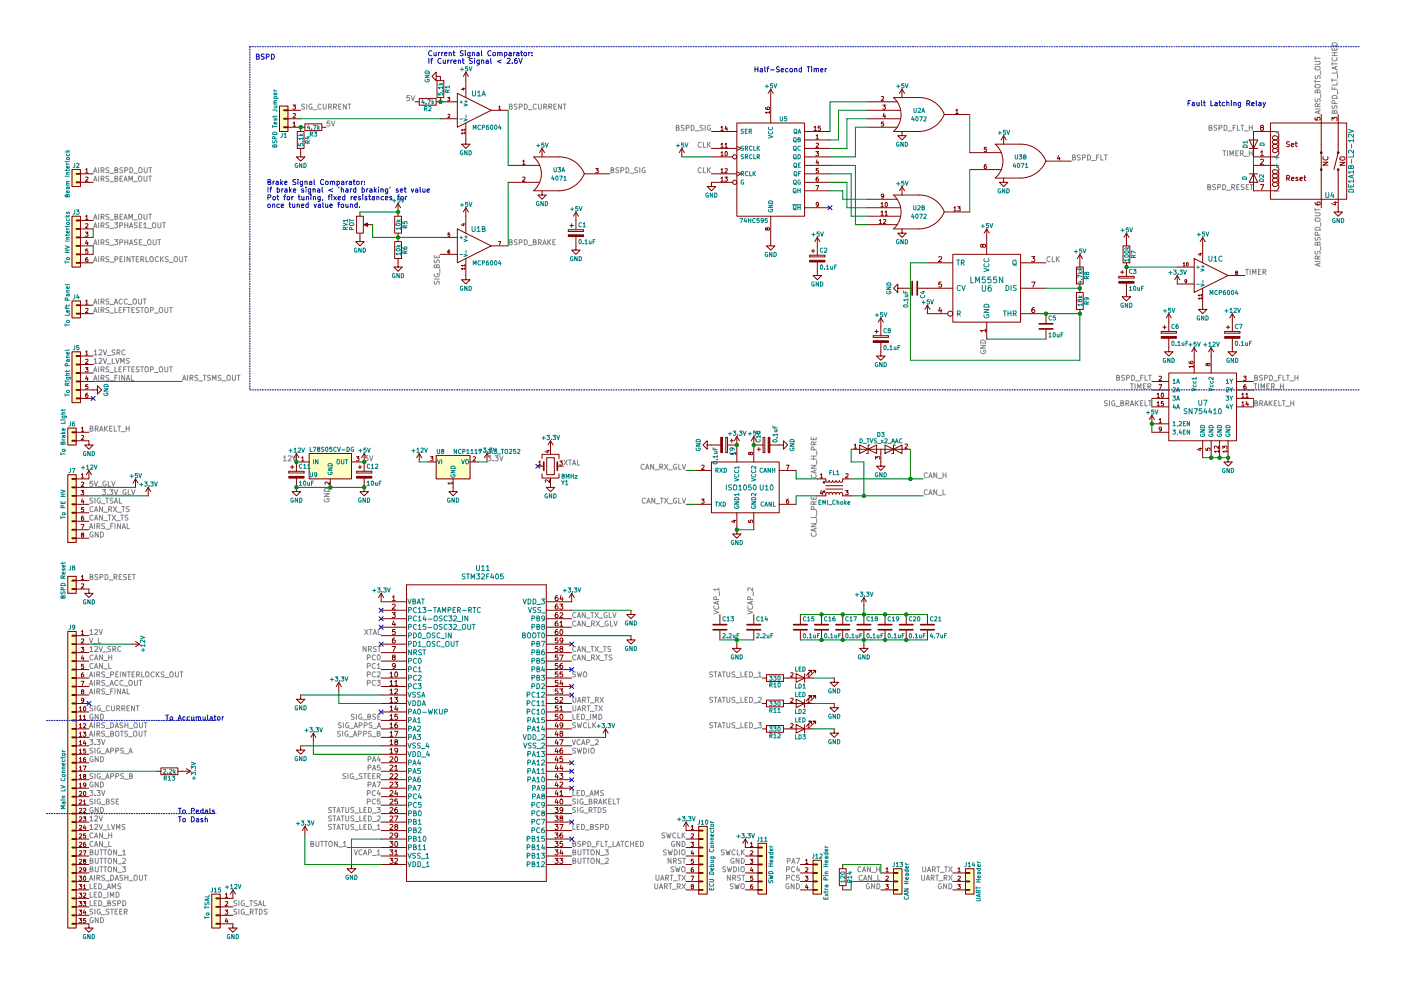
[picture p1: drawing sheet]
<svg xmlns="http://www.w3.org/2000/svg" width="420mm" height="297mm" viewBox="0 0 420 297" stroke-linecap="round" stroke-linejoin="round" font-family="sans-serif">
<g fill="none" stroke="#840000" stroke-width=".3">
<path d="M83.8 31.8h2.6v7.6h-2.6zM85.1 32.9h1.3v.3h-1.3zM85.1 35.5h1.3v.2h-1.3zM85.1 38h1.3v.3h-1.3zM86.4 33.1h3.8M86.4 35.6h3.8M86.4 38.1h5M87.8 31.5h.8l-.4 .5 .4 .1v.5h-.8M87.9 36.9l.4-.3v1.2M87.9 34.1l.5-.1 .2 .4-.8 .9h.8M87.9 37.8h.7M89.2 39.4h2v5.1h-2z"/>
<path d="M90.2 38.1v1.3M91.4 37.1h5.1v2.1h-5.1zM96.5 38.1h1.3M124.5 30.5h1.2M125.7 29.5h5.1v2h-5.1zM130.8 22.9v-1.3l-1.3 1.3 1.3 1.3v-1.3h1.3v1.3M130.8 30.5h6.4M131.1 24.2h2v5h-2zM132.1 29.2v1.3M132.1 35.6h5.1M134.3 29.2h.6l-.3 .4 .3 .1v.4h-.6M134.3 34.4l.4-.1 .2 .3-.6 .7h.6"/>
<path d="M137.2 28l10.1 5.1-10.1 5zM138.7 26.5h.7M139.1 26.4v.6l-.8-.2M139.4 39.9h-1l.3 .3M139.4 38.9h-1l.3 .3M139.4 38.6v.6M139.4 39.6v.6M139.7 36.9v6.3h1.3l-1.3 1.3-1.3-1.3h1.3M139.7 21.6v7.6M139.7 21.6l-.8 1.3M139.7 21.6l.8 1.3M147.3 33.1h5.1"/>
<path d="M149.6 32l.3-.3v1.1M149.6 32.8h.5M213.4 39.4h7.6M216.2 38.2l.4-.4v1.3M216.2 39.1h.7M217.7 37.8l-.3 .9h.8M218 38.2v.9M221 36.9h20.3v27.9h-20.3zM229.6 32.2l.3 .6h.7l.2-.2-.1-.5-.6 .1-.1 .4 .3 .2M230.8 33.7h-1.2l.3 .3M230.8 33.3v.7M231.1 26.7v10.2"/>
<path d="M231.1 26.7l-.7 1.3M231.1 26.7l.8 1.3M241.3 39.4h7.6M244.1 38.2l.4-.4v1.3M244.1 39.1h.8M246 37.8h-.6v.6h.6v.6h-.6M260.3 30.5h8.7M260.3 33.1h9.7M260.3 35.6h9.7M260.3 38.1h8.7M264.3 29l.5-.1 .2 .4-.8 .9h.8M264.7 31.5h.8l-.4 .5 .4 .1v.5h-.8"/>
<path d="M265 36.6h-.6l-.1 .5h.7v.6h-.7M265.1 33.9l-.3 1h.8M265.4 34.4v.9M270.5 39.4v1.3h1.3l-1.3 1.2-1.3-1.2h1.3M270.5 26.7l-.8 1.3M270.5 26.7v2.5M270.5 26.7l.8 1.3M283.2 34.3a8.3 8.3 0 0 1-7.6 5.1h-7.6M283.2 34.3a8 8 0 0 0-7.6-5.1l-7.6 .1a6.8 6.8 0 0 1 0 10.1M283.2 34.3h7.6M286.7 33.1l.3-.3v1.2M286.7 34h.7"/>
<path d="M378.3 38.2l-.3-.3 .1-.2 .7-.1v.5l-.8 .4 .3 .6 .6-.3-.3-.6M381 36.9h22.9v22.8h-22.9zM394.4 35.2v.8h.7l-.1-.7 .6-.2 .3 .3-.1 .6M396.2 34.3v8.9M399.5 36.1v-1l.5 .5 .3-.5 .5 .1 .2 .2-.2 .7M401.3 34.3v11.5l-1.3 5M21.6 50.8h2.5v5.1h-2.5zM22.9 54.5h1.2v.3h-1.2zM22.9 52h1.2v.2h-1.2zM24.1 52.1h3.8M24.1 54.6h3.8M25.7 50.9l.3-.4v1.3"/>
<path d="M25.7 53.2l.5-.1 .2 .3-.8 .9h.8M25.7 51.8h.7M90.2 44.5v2.5h1.2l-1.2 1.3-1.3-1.3h1.3M152.4 49.6h9.4M152.4 54.6h9.4M156.7 48.3l.4-.3v1.3M156.7 53.2l.5-.1 .3 .3-.8 .9h.8M156.7 49.3h.8M160 47h7.7a8 8 0 0 1 7.6 5.1h7.6M160 47.1a6.7 6.7 0 0 1 0 10.1M162.6 57.2v1.3h1.2l-1.2 1.2-1.3-1.2h1.3M162.6 44.5l-.8 1.3"/>
<path d="M162.6 44.5v2.5M162.6 44.5l.7 1.3M175.2 52.1a8.3 8.3 0 0 1-7.6 5.1h-7.6M178.6 50.5h.8l-.4 .5 .4 .1v.6h-.8M204.5 44.5l-.8 1.3M204.5 44.5v2.5M204.5 44.5l.7 1.3M213.4 44.5h7.6M213.4 47h6.3M213.4 52.1h7.6M216.2 45.8l.4-.3v1.2M216.2 43.3l.4-.4v1.3"/>
<path d="M216.2 50.9l.4-.4v1.3M216.2 53.4l.4-.3v1.2M216.2 46.7h.7M216.2 44.2h.7M216.2 51.8h.7M216.2 54.3h.7M217.3 53.1h.8l-.4 .5 .4 .1v.5h-.8M217.4 43.3l.4-.4v1.3M217.4 50.6l.5-.1 .2 .4-.8 .9h.8M217.4 44.2h.7M217.5 45.6l.2-.1a.61 .61 0 0 1 .5 .6 .61 .61 0 0 1-.6 .5zM219.7 54.6h-6.3v1.3h1.2l-1.2 1.3-1.3-1.3h1.3"/>
<path d="M221 43.9l1.2 .6-1.2 .6M221 51.5l1.2 .6-1.2 .6M241.3 41.9h7.6M241.3 44.5h7.6M241.3 47h7.6M241.3 49.6h7.6M241.3 52.1h7.6M241.3 54.6h7.6M241.3 57.2h7.6M244.7 45.5h.8l-.5 .4 .4 .1v.6h-.7M244.7 55.6h.8l-.5 1.3M244.8 40.7l.3-.3v1.2"/>
<path d="M244.8 43l.4-.1 .3 .4-.8 .9h.8M244.8 41.6h.7M245 47.9l-.2 .9h.7M245.3 53.1l-.5 .3v.7l.2 .2 .4-.1-.1-.6h-.3l-.2 .2M245.3 48.4v.9M245.4 50.5h-.6v.6h.6v.6h-.6M260.3 59.7h8.7M265 58.7l-.2 .2h-.4v-.6l.4-.1 .2 .2v.7l-.6 .3M268 58.5h7.6a8 8 0 0 1 7.6 5 8.3 8.3 0 0 1-7.6 5.1h-7.6a6.8 6.8 0 0 0 0-10.1zM270.5 55.9v2.6M270.5 55.9l-.8 1.3M270.5 55.9l.8 1.3"/>
<path d="M290.8 45.8h9.4M290.8 50.8h9.4M295.8 49.3l-.6 .3v.7l.2 .2 .4-.1v-.6l-.4-.1-.2 .3M295.8 44.2h-.6v.6h.6v.5h-.6M298.4 43.2h7.7M298.5 43.2a6.7 6.7 0 0 1 0 10.2h7.6a8.3 8.3 0 0 0 7.6-5.1M301 53.4v1.2h1.3l-1.3 1.3-1.3-1.3h1.3M301 40.7l-.8 1.2M301 40.7v2.5M301 40.7l.8 1.2M306.1 43.2a8 8 0 0 1 7.6 5.1M313.7 48.3h7.6"/>
<path d="M317.4 46.6l-.3 1h.8M317.7 47.1v.9M374.6 41.9h2.6l-1.3 2.6zM374.6 44.5h2.6M374.6 52.1h2.6M375.9 52.1l1.3 2.5h-2.6zM378 55.3h1l-.7 1.6M378 45.6l.5-.4v1.5M378 47.9l.6-.2 .3 .4-.9 1.1h.9M378 46.7h.9M382.3 52.1a1.27 1.27 0 0 0 1.2-1.3 1.27 1.27 0 0 0-1.2-1.2h-6.4v7.6h6.4a1.27 1.27 0 0 0 1.2-1.3 1.27 1.27 0 0 0-1.2-1.3M382.3 53.4a1.21 1.21 0 0 1 1.2 1.5 1.21 1.21 0 0 1-1.8 .7v-.6l.6-.4"/>
<path d="M382.3 53.4l-.5 .2-.2 .3 .2 .6 .5 .1M382.3 52.1a1.27 1.27 0 0 1 1.2 1.3 1.27 1.27 0 0 1-1.2 1.2M382.3 52.1l-.5 .2-.2 .3 .2 .6 .5 .2M382.3 52.1l-.6-.3 .1-.7a1.22 1.22 0 0 1 1.7 .8 1.22 1.22 0 0 1-1.2 1.5M382.3 41.9a1.27 1.27 0 0 0 1.2-1.2 1.27 1.27 0 0 0-1.2-1.3h-6.4v7.6h6.4a1.27 1.27 0 0 0 1.2-1.2 1.27 1.27 0 0 0-1.2-1.3M382.3 43.2a1.21 1.21 0 0 1 1.2 1.5 1.21 1.21 0 0 1-1.8 .8v-.7l.6-.3M382.3 43.2l-.5 .2-.2 .4 .2 .5 .5 .2M382.3 41.9a1.27 1.27 0 0 1 1.2 1.3 1.27 1.27 0 0 1-1.2 1.3M382.3 41.9l-.5 .2-.2 .4 .2 .5 .5 .2M382.3 41.9l-.6-.3 .1-.7a1.22 1.22 0 0 1 1.7 .8 1.22 1.22 0 0 1-1.2 1.5M385.9 53.4h.7l.1-.6-.8-.2v1.5M386.3 53.4l.5 .7"/>
<path d="M386.7 42.5l-.8 .1a.63 .63 0 0 0 .7 .8v.5h-.8M387.3 43.5l.7-.2-.1-.3h-.4l-.2 .2v.7h.6M387.3 53.6l.8-.1-.1-.3-.4-.1-.3 .3 .1 .7h.6M388.4 43h.6M388.6 42.5v1.3l.4 .2M389.2 53.2l-.4-.1-.2 .3 .6 .3v.4h-.6M389.9 53.6l.7-.1-.1-.3-.4-.1-.2 .3v.7h.6M391 53.1h.6M391.2 52.6v1.3l.4 .2M396.2 53.4v8.9M396.7 48.6h1.6l-1.6 .9h1.6M396.9 47a.68 .68 0 0 0 .6 1 .68 .68 0 0 0 .6-1"/>
<path d="M401.3 50.8v12.7h1.3l-1.3 1.3-1.3-1.3h1.3M401.8 48.7h1.6l-1.6 .8h1.6M401.9 47.2l1.2-.1 .3 .5-.6 .4-.7-.1-.3-.3zM21.6 64.8h2.5v15.2h-2.5zM22.9 78.6h1.2v.3h-1.2zM22.9 76.1h1.2v.3h-1.2zM22.9 73.6h1.2v.2h-1.2zM22.9 71h1.2v.3h-1.2zM22.9 68.5h1.2v.2h-1.2zM22.9 65.9h1.2v.3h-1.2zM24.1 78.8h3.8M24.1 71.2h3.8"/>
<path d="M24.1 76.2h3.8M24.1 73.7h3.8M24.1 68.6h3.8M24.1 66.1h3.8M25.6 69.6h.8l-.4 .5 .3 .1v.5h-.7M25.7 64.9l.3-.4v1.3M25.7 67.1l.5-.1 .2 .4-.8 .9h.8M25.7 65.8h.7M26 72l-.3 1h.7M26.3 77.2l-.6 .3v.7l.2 .3 .4-.2v-.6h-.4l-.2 .2M26.3 72.5v.9M26.3 74.7h-.6v.5h.6v.6h-.6"/>
<path d="M106.9 64.8h2.1v5.1h-2.1zM107.9 69.9v2.5h1.3l-1.3 1.3-1.2-1.3h1.2M107.9 63.5v1.3M109.5 67.3h2.3M118.4 64.8h2v5.1h-2zM118.4 72.4h2v5.1h-2zM119.4 77.5v2.5h1.2l-1.2 1.3-1.3-1.3h1.3M119.4 61v3.8M119.4 69.9v2.5M119.4 61l-.8 1.3M119.4 61l.7 1.3M132.1 71.2h5.1"/>
<path d="M132.1 76.2h5.1M134.8 74.9l-.3 .1-.2 .7 .2 .2 .4-.1-.1-.5-.5 .2M134.9 69.8h-.5l-.1 .5h.5l.1 .5h-.6M137.2 68.6l10.1 5.1-10.1 5.1zM138.7 67.1h.7M139.1 67v.6l-.8-.2M139.4 79.6h-1l.3 .2M139.4 79.3v.5M139.7 77.5v6.4h1.3l-1.3 1.2-1.3-1.2h1.3M139.7 62.3v7.6M139.7 62.3l-.8 1.2M139.7 62.3l.8 1.2"/>
<path d="M147.3 73.7h5.1M149.5 72.4h.7l-.4 1M170.4 68.9v.5zM170.4 69.4h4.6zM170.4 68.9h4.6zM170.9 67.6h1.1M171.4 67.1v1M172.7 70.9v4.1h1.3l-1.3 1.2-1.3-1.2h1.3M172.7 63.5v5.4M172.7 63.5l-.7 1.3M172.7 63.5l.8 1.3M175 68.9v.5z"/>
<path d="M230.1 68.5l.6-.2v.6a.52 .52 0 0 1-.6 0 .52 .52 0 0 1-.1-.6h-.3l-.1 .4 .2 .3 .3-.3M231.1 64.8v8.9h1.3l-1.3 1.3-1.2-1.3h1.2M241.3 62.3h7.6M242.8 76.5v.5zM242.8 77h4.6zM242.8 76.5h4.6zM243.3 75.2h1M243.8 74.7v1M245.1 78.5v4.1h1.3l-1.3 1.3-1.3-1.3h1.3M245.1 71.2v5.3M245.1 71.2l-.8 1.2M245.1 71.2l.8 1.2"/>
<path d="M245.5 61.2l-.3 .3-.3-.1-.1-.6 .4-.1 .3 .2-.1 .8-.5 .3M247.4 76.5v.5zM260.3 62.3h9.7M260.3 67.3h8.7M260.3 64.8h9.7M263.7 66.1l.4-.3v1.2M263.7 67h.7M264.2 61l.4-.3v1.3M264.2 63.6l.4-.4v1.3M264.2 62h.7M264.2 64.5h.7M264.9 65.9l.5-.1 .2 .3-.8 .9h.8"/>
<path d="M265.4 63.6l.4-.4v1.3M265.4 64.5h.7M265.5 60.8l.2-.1a.61 .61 0 0 1 .5 .6 .61 .61 0 0 1-.6 .6zM270.5 68.6v1.3h1.3l-1.3 1.3-1.3-1.3h1.3M278.1 78.8h7.6M281.5 77.1l.6-.2 .3 .5-.9 1h.9M283.2 63.5h7.6M285.7 76.2h20.4v20.4h-20.4zM286.1 62.3l.3-.3v1.2M286.1 63.2h.7M287.2 62h.8l-.4 .4 .3 .1v.6h-.7M294.7 73.5l.3-.3 .6 .3-.2 .6h-.4l-.4-.8-.5 .1 .1 .7h.2l.3-.3"/>
<path d="M295.9 68.6v7.6M295.9 68.6l-.8 1.3M295.9 68.6l.8 1.3M306.1 78.8h7.6M309.4 76.9h.9l-.5 .6 .5 .3v.5l-.3 .1-.6-.1M323.8 76.2v3.8M323.8 76.2l-.7 1.3M323.8 76.2l.8 1.3M336.8 73.7h2v5.1h-2zM337.8 69.9l-.7 1.3M337.8 69.9v3.8M337.8 78.8v4"/>
<path d="M337.8 69.9l.8 1.3M354.8 79l.3-.3v1M354.8 79.7h.6M355.9 78.8l.1-.1a.46 .46 0 0 1 .4 .6 .46 .46 0 0 1-.5 .3zM358.1 77.5l10.2 5.1-10.2 5.1zM359.7 76h.7M360 75.9v.6l-.7-.2M360.7 71.2v7.6M360.7 71.2l-.8 1.2M360.7 71.2l.7 1.2M394.4 60.7l.3 .7h.9l.3-.3-.1-.5-.8 .1v.4l.2 .3M400 60.7h1"/>
<path d="M400.5 60.5v.9l-1.1-.4M21.6 90.2h2.5v5.1h-2.5zM22.9 93.9h1.2v.2h-1.2zM22.9 91.3h1.2v.3h-1.2zM24.1 94h3.8M24.1 91.5h3.8M25.7 90.3l.3-.4v1.3M25.7 92.5l.5-.1 .2 .4-.8 .9h.8M25.7 91.2h.7M139.4 80.5h-1l.3 .3M139.4 80.2v.6M262.4 99.4h1"/>
<path d="M262.9 98.8v1.1M264.2 95.3v5.3M264.2 95.3l-.8 1.3M264.2 95.3l.7 1.3M269.2 86.4v-1.3l-1.2 1.3 1.2 1.3v-1.3h4.1M275.3 86.4h10.4M278.1 91.5v2.5h6.1M278.1 91.5l-.7 1.2M278.1 91.5l.8 1.2M281.9 92.1l-.4 1.1h1M282.2 92.7v1M282.3 84.5h-.7l-.1 .8 .7-.1 .2 .6-.3 .3-.6-.2"/>
<path d="M295.6 99.1h-1.5l.4 .4M295.6 98.6v.9M295.9 96.6v5M306.1 94h7.6v2.8M306.1 86.4h7.6M309.4 84.5h1l-.6 1.6M310.2 92.2l-.7 .3-.1 .9 .4 .3 .5-.2-.1-.7-.4-.1-.4 .3M313.7 98.8v2.8M322.8 87.7h2.1v5h-2.1zM322.8 80h2.1v5.1h-2.1zM323.8 85.1v2.6M323.8 92.7v1.3"/>
<path d="M335.5 82.8v.5zM335.5 83.3h4.6zM335.5 82.8h4.6zM336 81.6h1.1M336.5 81.1v1M337.8 84.9v4h1.3l-1.3 1.3-1.3-1.3h1.3M340.1 82.8v.5zM348.2 99.4v.5zM348.2 99.9h4.6zM348.2 99.4h4.6zM348.7 98.1h1.1M349.2 97.6v1"/>
<path d="M350.5 94v5.4M350.5 94l-.7 1.3M350.5 94l.8 1.3M352.8 99.4v.5zM353.1 82.6v2.5h5M353.1 80h5M353.1 82.6l-.8 1.3M353.1 82.6l.7 1.3M355.9 84.2l-.5 .2v-.5l.5 .1v.6l-.5 .2M360.4 89.4h-1l.3 .3M360.4 88.5h-1l.3 .2M360.4 88.2v.5"/>
<path d="M360.4 89.1v.6M360.7 86.4v6.3h1.2l-1.2 1.3-1.3-1.3h1.3M367.3 99.4v.5zM367.3 99.9h4.6zM367.3 99.4h4.6zM367.8 98.1h1M368.3 97.6v1M368.3 82.6h5.1M369.6 94v5.4M369.6 94l-.8 1.3M369.6 94l.7 1.3M370.7 81.7l-.1-.2 .1-.2h.3l.1 .3a.41 .41 0 0 0-.5 .1 .41 .41 0 0 0 0 .5h.5l-.2-.5"/>
<path d="M371.9 99.4v.5zM21.6 105.4h2.5v15.3h-2.5zM22.9 119.3h1.2v.2h-1.2zM22.9 116.7h1.2v.3h-1.2zM22.9 114.2h1.2v.3h-1.2zM22.9 111.7h1.2v.2h-1.2zM22.9 109.1h1.2v.3h-1.2zM22.9 106.6h1.2v.2h-1.2zM24.1 116.9h5.1v-1.3l1.3 1.3-1.3 1.2v-1.2M24.1 114.3h3.8M24.1 119.4h3.8M24.1 106.7h3.8"/>
<path d="M24.1 109.3h3.8M24.1 111.8h3.8M25.6 110.2h.8l-.4 .5 .3 .1v.6h-.7M25.7 105.5l.3-.4v1.3M25.7 107.8l.5-.1 .2 .3-.8 1h.8M25.7 106.4h.7M26 112.7l-.3 .9h.7M26.3 117.8l-.6 .3v.8l.2 .2 .4-.1v-.6l-.4-.1-.2 .3M26.3 113.2v.8M26.3 115.3h-.6v.6h.6v.5h-.6M261.9 100.6v.5zM261.9 101.1h4.5z"/>
<path d="M261.9 100.6h4.5zM264.2 102.7v4h1.2l-1.2 1.3-1.3-1.3h1.3M266.4 100.6v.5zM345.4 114.3h5.1M345.4 116.9h5.1M345.4 119.4h5.1M347 118.2l.4-.4v1.3M347 119.1h.7M347.5 115.3h.9l-.5 1.3M347.6 112.9l.5-.1 .2 .3-.8 .9h.8M348.3 117.9l.2-.1a.61 .61 0 0 1 .5 .7 .61 .61 0 0 1-.6 .5zM350.5 111.8h20.3v20.3h-20.3z"/>
<path d="M350.5 101.4v4h1.3l-1.3 1.3-1.3-1.3h1.3M356.6 108.4l.3 .6h.7l.2-.2-.1-.5-.6 .1-.1 .4 .3 .2M357.8 109.9h-1.2l.3 .3M357.8 109.5v.7M358.1 104.2v7.6M358.1 104.2l-.7 1.2M358.1 104.2l.8 1.2M362.2 109.1l.6-.1v.6a.52 .52 0 0 1-.6-.1 .52 .52 0 0 1-.1-.5h-.4l-.1 .4 .3 .2 .3-.2M363.2 104.2v7.6M363.2 104.2l-.7 1.2M363.2 104.2l.8 1.2M369.6 101.4v4h1.2l-1.2 1.3-1.3-1.3h1.3"/>
<path d="M370.8 114.3h5.1M370.8 116.9h5.1M370.8 119.4h5.1M372.4 118.2l.4-.4v1.3M372.4 119.1h.7M372.9 112.8h.8l-.4 .4 .4 .1v.6h-.8M373.6 115.3l-.5 .3-.1 .7 .3 .3 .4-.2-.1-.6h-.3l-.3 .2M373.6 118.2l.4-.4v1.3M373.6 119.1h.7M20.3 128.3h2.6v5.1h-2.6zM21.6 132h1.3v.2h-1.3zM21.6 129.4h1.3v.3h-1.3z"/>
<path d="M22.9 132.1h3.8v1.3h1.2l-1.2 1.3-1.3-1.3h1.3M22.9 129.6h3.8M24.4 128.4l.4-.4v1.3M24.4 130.6l.5-.1 .2 .4-.8 .9h.8M24.4 129.3h.7M87.1 140h1M87.6 139.5v1M88.9 138.5h3.8M88.9 135.9l-.8 1.3M88.9 135.9v5.4M88.9 135.9l.8 1.3M90.4 137.2l.4-.3v1.3"/>
<path d="M90.4 138.2h.8M92.7 135.9h12.7v7.6h-12.7zM105.4 138.5h3.8M106.9 136.9h.8l-.5 .5 .4 .1v.5h-.7M107.4 140h1.1M107.9 139.5v1M109.2 135.9l-.7 1.3M109.2 135.9v5.4M109.2 135.9l.8 1.3M125.7 135.9l-.7 1.3M125.7 135.9v2.6M125.7 135.9l.8 1.3"/>
<path d="M128.3 138.5h2.5M129.1 136.9h.8l-.4 .5 .3 .1v.5h-.7M130.8 136.6h10.2v6.9h-10.2zM141 138.5h2.5M141.9 137l.5-.1 .2 .3-.8 1h.8M146 135.9l-.7 1.3M146 135.9v2.6M146 135.9l.8 1.3M161.3 139.7h1.8M161.6 138.5l.3-.3v1.2M161.6 139.4h.7M162.6 137.5v-1.3h5v1.3"/>
<path d="M163.9 135.1h.9M164 137.2h2.2v5.1h-2.2zM164.4 134.9v.7l-1-.2M165.1 132.1v4.1M165.1 132.1l-.8 1.3M165.1 132.1l.8 1.3M167.1 139.7h1.8M167.8 138.2h.8l-.4 .4 .4 .1v.6h-.8M210.5 139.5l.4-.1 .3 .4-.8 .9h.8M212.1 133.4v-1.3l-1.3 1.3 1.3 1.3v-1.3h4.1M213.4 138.5h20.3v15.2h-20.3zM217.7 131.1h.5z"/>
<path d="M217.7 131.1v4.6zM217.7 135.7h.5zM218.2 131.1v4.6zM218.2 133.4h2.8M218.9 132.1h1.1M219.5 131.6v1M220.7 135.9h-1.3l.4 .4M220.7 135.6v.7M221 130.8v7.7M221 130.8l-.8 1.3M221 130.8l.7 1.3M225 135.8l.6-.2v.6a.52 .52 0 0 1-.5 0 .52 .52 0 0 1-.2-.6h-.3l-.1 .5 .2 .2 .3-.2"/>
<path d="M226.1 130.8v7.7M226.1 130.8l-.8 1.3M226.1 130.8l.7 1.3M226.1 133.4h2.8M227.1 134.7h1M227.6 134.1v1.1M228.9 135.7h.5zM228.9 131.1v4.6zM228.9 131.1h.5zM229.4 131.1v4.6zM230.9 133.4h4v-1.3l1.3 1.3-1.3 1.3v-1.3M235.8 139.4h.8l-.5 1.3"/>
<path d="M255.3 134.7h17.7M256.2 133.4l.3-.3v1.3M256.2 134.4h.7M257.8 133.4v2.5l5.1-2.5v2.5zM260.9 133.4h-.6v2.5h-.5M262.6 137.6v-.8l.5 .5 .1-.4h.5v.7M264.2 134.7v5h1.2l-1.2 1.3-1.3-1.3h1.3M265.4 133.4l5.1 2.5v-2.5l-5.1 2.5zM268.5 133.4h-.5v2.5h-.5M271.4 133.2l.5-.1 .2 .3-.8 1h.8M345.4 124.5v2.5h5.1M345.4 129.6h5.1"/>
<path d="M345.4 122h5.1M345.4 124.5l-.7 1.3M345.4 124.5l.8 1.3M347 120.7l.4-.3v1.3M347 121.7h.7M347.6 125.8l.4-.3v1.2M347.6 126.7h.7M348.3 128.5l-.2 .3-.4-.1v-.6l.4-.1 .2 .2v.8l-.6 .3M348.9 120.4h-.6l-.1 .6h.7v.5h-.7M359.5 134.4h.9M359.9 134.3v.7l-.9-.3M360.7 132.1v5.1"/>
<path d="M361.6 134.4v.6h.6v-.6h.6v.6M363.2 132.1v5.1M365.5 135.3h-1.3l.3 .3M365.5 133.7v.8l-1-.8-.3 .2 .1 .5M365.5 134.9v.7M365.8 132.1v5.1M366.7 134.5v-.8l.5 .4 .1-.4h.6v.8M368 135.3h-1.3l.4 .3M368 134.9v.7M368.3 132.1v6.4h1.3l-1.3 1.2-1.3-1.2h1.3M370.8 122h5.1M372.4 120.7l.4-.3v1.3"/>
<path d="M372.4 121.7h.7M373.9 120.3l-.3 .9h.8M374.2 120.8v.9M20.3 142.3h2.6v20.3h-2.6zM21.6 158.7h1.3v.2h-1.3zM21.6 156.1h1.3v.3h-1.3zM21.6 153.6h1.3v.2h-1.3zM21.6 151h1.3v.3h-1.3zM21.6 148.5h1.3v.3h-1.3zM21.6 146h1.3v.2h-1.3zM21.6 143.4h1.3v.3h-1.3zM22.9 151.2h3.8"/>
<path d="M22.9 146.1h3.8M22.9 148.6h3.8M22.9 153.7h3.8M22.9 156.2h3.8M22.9 158.8h3.8M24.3 147.1h.8l-.4 .4 .4 .1v.6h-.8M24.3 157.2h.9l-.6 1.3M24.4 142.3l.4-.3v1.2M24.4 144.6l.5-.1 .2 .4-.8 .9h.8M24.4 143.2h.7M24.7 149.5l-.3 .9h.8M25 154.7l-.5 .3-.1 .7 .2 .2 .5-.1-.1-.6h-.4l-.2 .2"/>
<path d="M25 150v.9M25.1 152.1h-.6l-.1 .6h.7v.6h-.7M26.7 141l-.8 1.3M26.7 141v2.5h-3.8M26.7 141l.7 1.3M40.6 143.5l-.7 1.3M40.6 143.5v2.6M40.6 143.5l.8 1.3M44.4 146.1l-.7 1.3M44.4 146.1v2.5M44.4 146.1l.8 1.3M86.6 141.3v.5z"/>
<path d="M86.6 141.8h4.6zM86.6 141.3h4.6zM88.9 143.3v4.1h1.3l-1.3 1.2-1.3-1.2h1.3M91.2 141.3v.5zM98.8 144.5v.7l-1-.7-.3 .2 .1 .5M99.1 143.5v2.6M106.9 141.3v.5zM106.9 141.8h4.6zM106.9 141.3h4.6zM109.2 143.3v4.1h1.3l-1.3 1.2-1.3-1.2h1.3M111.5 141.3v.5zM135.6 144.8h-1.3l.4 .4"/>
<path d="M135.6 144.5v.7M135.9 143.5v3.9h1.3l-1.3 1.2-1.3-1.2h1.3M162.6 142v1.3h5v-1.3M164.8 143.8v.8l-.9-.8-.4 .3 .1 .4M165.1 143.3v2.8h1.3l-1.3 1.3-1.3-1.3h1.3M208.3 141h5.1M208.3 151.2h5.1M210.4 149.6h.8l-.5 .5 .4 .1v.5h-.7M219.8 156h.9M220.2 155.8v.8l-.9-.3M221 153.7v6.4h1.2l-1.2 1.2-1.3-1.2h1.3M224.5 155.9v.7h.6v-.7h.5v.7"/>
<path d="M226.1 153.7v5.1M233.7 141h5.1M233.7 151.2h5.1M236.4 149.6l-.5 .3v.7l.2 .3 .4-.2-.1-.6h-.3l-.2 .2M245.1 148.6h2.5l.1-.7 .4-.3 .4 .1 .2 .4 .4-.5 .4 .1 .2 .4 .4-.5 .4 .1 .2 .4 .4-.5 .4 .1 .2 .4 .2-.4 .4-.1 .4 .3v.7h2.6M245.1 143.5h2.5l.1 .7 .4 .4 .4-.1 .2-.4 .4 .5 .4-.1 .2-.4 .4 .5 .4-.1 .2-.4 .3 .4h.5l.2-.4 .2 .3 .4 .2 .4-.4v-.7h2.6M246 142.3l.4-.3v1.2M246 143.2h.7M246.3 147l-.3 .9h.8M246.6 147.5v.8M247.6 145.6h5.1M247.6 146.6h5.1"/>
<path d="M253.6 147.1h.8l-.5 .4 .4 .1v.6h-.7M253.6 142.1l.5-.1 .3 .3-.8 .9h.8M20.3 172.8h2.6v5h-2.6zM21.6 176.4h1.3v.3h-1.3zM21.6 173.9h1.3v.3h-1.3zM21.6 161.2h1.3v.3h-1.3zM22.9 176.6h3.8v1.2h1.2l-1.2 1.3-1.3-1.3h1.3M22.9 174h3.8M22.9 161.3h3.8M24.4 172.8l.4-.3v1.2M24.4 175.1l.5-.1 .2 .3-.8 1h.8M24.4 173.7h.7"/>
<path d="M24.6 160.3l-.2-.2 .2-.3 .5 .1v.3a.52 .52 0 0 0-.6 .1 .52 .52 0 0 0 0 .6h.6l-.2-.6M114.3 177.8v2.6h7.6M114.3 177.8l-.8 1.3M114.3 177.8l.8 1.3M117.7 179l.4-.5v1.5M121.9 175.3h41.9v88.9h-41.9zM167.2 178.5l-.6 .4-.1 .9 .3 .2 .5-.1-.1-.7-.4-.1-.3 .3M168.3 178.5l-.4 1.1h1M168.6 179.1v.9M171.4 177.8v2.6h-7.6M171.4 177.8l-.7 1.3M171.4 177.8l.8 1.3"/>
<path d="M259.1 179.1v2.5M259.1 179.1l-.8 1.3M259.1 179.1l.7 1.3M20.3 189.3h2.6v88.9h-2.6zM21.6 198h1.3v.3h-1.3zM21.6 195.5h1.3v.2h-1.3zM21.6 192.9h1.3v.3h-1.3zM21.6 190.4h1.3v.3h-1.3zM22.9 190.5h3.8M22.9 193.1h3.8M22.9 195.6h3.8M22.9 198.2h3.8"/>
<path d="M24.3 194h.8l-.4 .5 .4 .1v.6h-.8M24.4 189.3l.4-.3v1.2M24.4 191.6l.5-.1 .2 .4-.8 .9h.8M24.4 190.2h.7M24.7 196.5l-.3 .9h.8M25 197v.9M25.1 199.1h-.6l-.1 .6h.7v.6h-.7M39.4 193.1h2.5M40.6 192.3l1.3 .8M41.9 193.1l-1.3 .7M114.3 190.5h7.6M114.3 193.1h7.6"/>
<path d="M114.3 195.6h7.6M114.3 198.2h7.6M114.3 182.9h7.6M114.3 185.5h7.6M114.3 188h7.6M117.6 183.6h.9l-.5 .6 .5 .1v.7h-.9M117.6 193.8h1l-.6 1.5M117.7 181.2l.6-.1 .2 .4-.9 1.1h.9M117.7 180h.8M118 197l-.3-.3 .3-.4 .4 .1 .1 .4a.61 .61 0 0 0-.7 .2 .61 .61 0 0 0 0 .7h.7v-.4l-.2-.3M118 186.1l-.3 1.1h.9M118.4 191.2l-.6 .4-.1 .9 .3 .2 .5-.1-.1-.7-.4-.1-.3 .3"/>
<path d="M118.4 186.7v1M118.5 188.7h-.7l-.1 .7 .7-.1 .1 .8h-.8M118.5 199.5l-.2 .3-.5-.1v-.7l.5-.1 .2 .2-.2 1.1-.5 .2M163.8 190.5h7.6M163.8 193.1h7.6M163.8 195.6h7.6M163.8 198.2h7.6M163.8 182.9h7.6M163.8 185.5h7.6M163.8 188h7.6M167.2 188.7l-.6 .4-.1 .8 .3 .3 .5-.1-.1-.8h-.4l-.3 .3M167.2 186.2l-.6 .3-.1 .9 .3 .3 .5-.2-.1-.7h-.4l-.3 .2"/>
<path d="M167.2 183.6l-.6 .4-.1 .8 .3 .3 .5-.1-.1-.7-.4-.1-.3 .3M167.2 181.1l-.6 .3-.1 .9 .3 .3 .5-.1-.1-.8h-.4l-.3 .3M167.3 198.9h-.7l-.1 .7 .7-.1 .1 .7h-.8M167.3 196.3h-.7l-.1 .7h.7l.1 .7h-.8M167.3 193.8h-.7l-.1 .7 .7-.1 .1 .8h-.8M167.3 191.2h-.7l-.1 .8 .7-.1 .1 .7h-.8M167.8 181.1h1l-.5 .6 .4 .1v.7h-.9M167.8 196.3h1.1l-.7 1.5M167.9 186.6l.5-.4v1.5M167.9 183.8l.6-.2 .3 .5-1 1h1M167.9 187.7h.9M168.1 188.9l.2-.2a.72 .72 0 0 1 .5 .8 .72 .72 0 0 1-.7 .6l-.2-.5z"/>
<path d="M168.2 194.4l-.3-.3 .3-.3 .5 .1v.4a.61 .61 0 0 0-.6 .2 .61 .61 0 0 0-.1 .7h.7l.1-.5-.3-.3M168.6 198.9l-.6 .3-.1 .9 .3 .3 .5-.2-.1-.7h-.4l-.3 .2M168.8 191.9l-.3 .3-.4-.1-.1-.7 .5-.2 .3 .3-.2 1.1-.5 .1M189.2 182.9v1.3h1.3l-1.3 1.3-1.2-1.3h1.2M189.2 190.5v1.3h1.3l-1.3 1.3-1.2-1.3h1.2M215.9 184.2v2.8M215.9 189v2.8M221 193.1v1.2h1.2l-1.2 1.3-1.3-1.3h1.3M226.1 184.2v2.8M226.1 189v2.8M240 184.2v2.8M240 189v2.8"/>
<path d="M246.4 184.2v2.8M246.4 189v2.8M252.7 184.2v2.8M252.7 189v2.8M259.1 193.1v1.2h1.2l-1.2 1.3-1.3-1.3h1.3M259.1 184.2v2.8M259.1 189v2.8M265.4 184.2v2.8M265.4 189v2.8M271.8 184.2v2.8M271.8 189v2.8M278.1 184.2v2.8"/>
<path d="M278.1 189v2.8M21.6 218.3h1.3v.3h-1.3zM21.6 215.8h1.3v.3h-1.3zM21.6 213.3h1.3v.2h-1.3zM21.6 210.7h1.3v.3h-1.3zM21.6 208.2h1.3v.2h-1.3zM21.6 205.6h1.3v.3h-1.3zM21.6 203.1h1.3v.3h-1.3zM21.6 200.6h1.3v.2h-1.3zM22.9 200.7h3.8M22.9 203.2h3.8M22.9 205.8h3.8"/>
<path d="M22.9 208.3h3.8M22.9 210.9h3.8M22.9 213.4h3.8M22.9 215.9h3.8M22.9 218.5h3.8M23.8 212.2l.4-.4v1.3M23.8 214.7l.4-.3v1.2M23.8 217.3l.4-.4v1.3M23.8 219.8l.4-.4v1.3M23.8 213.1h.7M23.8 215.6h.7M23.8 218.2h.7"/>
<path d="M24.3 204.2h.9l-.6 1.3M24.6 207.3l-.2-.3 .2-.3 .5 .1v.3a.52 .52 0 0 0-.6 .2 .52 .52 0 0 0 0 .6h.6l-.2-.6M24.9 219.4h.8l-.4 .5 .4 .1v.6h-.8M25 201.7l-.5 .3-.1 .7 .2 .2 .5-.1-.1-.6-.4-.1-.2 .3M25 214.7l.4-.3v1.2M25 217l.5-.1 .2 .4-.8 .9h.8M25 215.6h.7M25.1 209.8l-.2 .3-.4-.1v-.6l.4-.1 .2 .2v.7l-.6 .4M25.1 211.9l.2-.1a.61 .61 0 0 1 .5 .7 .61 .61 0 0 1-.6 .5zM90.2 208.3v1.3h1.2l-1.2 1.3-1.3-1.3h1.3M94 219.7l-.8 1.3M94 219.7v2.6"/>
<path d="M94 219.7l.7 1.3M101.6 204.5l-.8 1.3M101.6 204.5v2.5M101.6 204.5l.8 1.3M114.3 200.7h7.6M114.3 203.2h7.6M114.3 205.8h7.6M114.3 208.3h7.6M114.3 210.9h7.6M114.3 213.4h7.6M114.3 215.9h7.6M114.3 218.5h7.6"/>
<path d="M117 201.8l.4-.4v1.5M117 204.4l.4-.5v1.5M117 206.9l.4-.4v1.5M117 209.5l.4-.5v1.5M117 212l.4-.4v1.5M117 214.5l.4-.4v1.5M117 217.1l.4-.5v1.5M117 219.6l.4-.4v1.5M117 213.1h.8M117 215.6h.8M117 218.1h.8M117 202.9h.8"/>
<path d="M117 205.4h.8M117 208h.8M117 210.5h.8M118.3 209h1l-.6 .6 .5 .1v.7h-.9M118.3 219.2h1l-.6 1.5M118.4 204.4l.4-.5v1.5M118.4 206.6l.6-.1 .3 .4-1 1.1h1M118.4 205.4h.9M118.5 201.6l.2-.2a.72 .72 0 0 1 .6 .8 .72 .72 0 0 1-.7 .6l-.2-.5zM118.7 211.5l-.3 1.1h.9M119.1 216.6l-.6 .4-.1 .9 .3 .2 .5-.1-.1-.7-.4-.1-.3 .3M119.1 212.1v1"/>
<path d="M119.2 214.1h-.7l-.1 .7 .7-.1 .1 .8h-.8M163.8 200.7h7.6M163.8 203.2h7.6M163.8 205.8h7.6M163.8 208.3h7.6M163.8 210.9h7.6M163.8 213.4h7.6M163.8 215.9h7.6M163.8 218.5h7.6M166.9 219.1l-.4 1.1h.9M166.9 216.6l-.4 1.1h.9M167.2 217.2v.9"/>
<path d="M167.2 219.7v1M167.3 214.1h-.7l-.1 .7 .7-.1 .1 .8h-.8M167.3 211.6h-.7l-.1 .7 .7-.1 .1 .7h-.8M167.3 209h-.7l-.1 .7h.7l.1 .7h-.8M167.3 206.5h-.7l-.1 .7 .7-.1 .1 .8h-.8M167.3 203.9h-.7l-.1 .8 .7-.1 .1 .7h-.8M167.3 201.4h-.7l-.1 .7 .7-.1 .1 .8h-.8M167.8 206.5h1l-.5 .6 .4 .1v.7h-.9M167.9 212l.5-.4v1.5M167.9 209.2l.6-.2 .3 .5-1 1h1M167.9 213.1h.9M168.1 214.3l.2-.2a.72 .72 0 0 1 .5 .8 .72 .72 0 0 1-.7 .6l-.2-.5z"/>
<path d="M168.2 219.8l-.3-.3 .3-.3 .4 .1 .1 .4a.61 .61 0 0 0-.6 .2 .61 .61 0 0 0-.1 .7h.7l.1-.5-.3-.3M168.3 203.9l-.4 1.1h1M168.6 204.5v.9M168.7 201.4h-.7l-.1 .7 .7-.1 .1 .8h-.8M168.8 217.3l-.3 .3-.4-.1-.1-.7 .5-.2 .3 .3-.2 1.1-.5 .1M181.6 218.5l-.8 1.2M181.6 218.5v2.5M181.6 218.5l.8 1.2M228.6 203.2h1.3M228.6 210.9h1.3M228.6 218.5h1.3M229.9 202.2h5v2.1h-5z"/>
<path d="M229.9 209.8h5v2.1h-5zM229.9 217.5h5v2h-5zM234.9 203.2h8.9M234.9 210.9h8.9M234.9 218.5h8.9M237.1 209.4l.5-.1 .2 .3-.7 1h.7M237.1 217l.5-.1 .2 .4-.7 .9h.7M237.1 201.8l.5-.1 .2 .3-.7 .9h.7M238.8 209.6l2.5 1.3-2.5 1.2zM238.8 217.2l2.5 1.3-2.5 1.2zM238.8 202l2.5 1.2-2.5 1.3zM241.3 202v2.5"/>
<path d="M241.3 209.6v2.5M241.3 217.2v2.5M242.2 209.6l.4-.3v1.3M242.2 217.3l.4-.4v1.3M242.2 202l.4-.3v1.2M242.2 218.2h.7M242.2 210.6h.7M242.2 202.9h.7M243.3 209.3v-.7h-.7h.7l-1.5 1.5M243.3 217v-.8h-.7h.7l-1.5 1.5M243.3 201.7v-.7h-.7h.7l-1.5 1.5M244.6 209.3v-.7h-.8h.8l-1.5 1.5"/>
<path d="M244.6 217v-.8h-.8h.8l-1.5 1.5M244.6 201.7v-.7h-.8h.8l-1.5 1.5M250.2 203.2v1.3h1.3l-1.3 1.3-1.3-1.3h1.3M250.2 210.9v1.2h1.3l-1.3 1.3-1.3-1.3h1.3M250.2 218.5v1.2h1.3l-1.3 1.3-1.3-1.3h1.3M21.6 238.7h1.3v.2h-1.3zM21.6 236.1h1.3v.3h-1.3zM21.6 233.6h1.3v.2h-1.3zM21.6 231h1.3v.3h-1.3zM21.6 228.5h1.3v.3h-1.3zM21.6 226h1.3v.2h-1.3zM21.6 223.4h1.3v.3h-1.3z"/>
<path d="M21.6 220.9h1.3v.2h-1.3zM22.9 238.8h3.8M22.9 221h3.8M22.9 223.6h3.8M22.9 226.1h3.8M22.9 228.6h3.8M22.9 231.2h3.8M22.9 233.7h3.8M22.9 236.3h3.8M23.8 237.3l.5-.1 .2 .4-.8 .9h.8M23.8 239.9l.5-.1 .2 .3-.8 .9h.8M23.8 222.3l.4-.3v1.3"/>
<path d="M23.8 224.9l.4-.4v1.3M23.8 227.4l.4-.3v1.2M23.8 230l.4-.4v1.3M23.8 232.5l.4-.4v1.3M23.8 235l.4-.3v1.3M23.8 220.7h.7M23.8 223.3h.7M23.8 225.8h.7M23.8 228.3h.7M23.8 230.9h.7M23.8 233.4h.7M23.8 236h.7"/>
<path d="M24.9 229.6h.9l-.6 1.3M25.1 237.3l.2-.1a.61 .61 0 0 1 .5 .7 .61 .61 0 0 1-.6 .5zM25.2 232.7l-.2-.3 .2-.3 .5 .1v.3a.52 .52 0 0 0-.6 .2 .52 .52 0 0 0 0 .6h.6l-.2-.6M25.3 221.9l-.3 .9h.8M25.6 227.1l-.5 .3-.1 .7 .2 .2 .5-.1-.1-.6-.4-.1-.2 .3M25.6 222.4v.9M25.7 224.5h-.6l-.1 .6h.7v.6h-.7M25.7 235.2l-.2 .3-.4-.1v-.6l.4-.1 .2 .2v.7l-.6 .4M47 231.2h1.3M48.3 230.2h5v2h-5zM53.3 231.2h3.8M55.9 230.4l1.2 .8"/>
<path d="M57.1 231.2l-1.2 .7M90.2 223.6v1.2h1.2l-1.2 1.3-1.3-1.3h1.3M114.3 238.8h7.6M114.3 221h7.6M114.3 223.6h7.6M114.3 226.1h7.6M114.3 228.6h7.6M114.3 231.2h7.6M114.3 233.7h7.6M114.3 236.3h7.6M117 227l.6-.2 .2 .4-.9 1.1h.9M117 229.5l.6-.2 .2 .5-.9 1h.9"/>
<path d="M117 232l.6-.1 .2 .4-.9 1.1h.9M117 234.6l.6-.2 .2 .5-.9 1h.9M117 237.1l.6-.1 .2 .4-.9 1.1h.9M117 239.7l.6-.2 .2 .4-.9 1.1h.9M117 222.2l.4-.5v1.5M117 224.7l.4-.4v1.5M117 220.7h.8M117 223.2h.8M117 225.8h.8M118.3 234.4h1l-.6 .6 .5 .1v.7h-.9M118.4 229.8l.4-.5v1.5M118.4 232l.6-.1 .3 .4-1 1.1h1"/>
<path d="M118.4 230.8h.9M118.5 227l.2-.2a.72 .72 0 0 1 .6 .8 .72 .72 0 0 1-.7 .6l-.2-.5zM118.7 222.4l-.3-.3 .3-.4 .5 .2v.3a.61 .61 0 0 0-.7 .2 .61 .61 0 0 0 0 .7h.7l.1-.4-.3-.3M118.7 236.9l-.3 1.1h.9M119.1 237.5v1M119.2 239.5h-.7l-.1 .7 .7-.1 .1 .8h-.8M119.3 224.9l-.3 .3-.5-.1v-.7l.5-.1 .3 .2-.3 1.1-.5 .2M163.8 238.8h7.6M163.8 221h7.6M163.8 223.6h7.6M163.8 226.1h7.6M163.8 228.6h7.6"/>
<path d="M163.8 231.2h7.6M163.8 233.7h7.6M163.8 236.3h7.6M166.9 239.4l-.4 1.1h.9M166.9 236.9l-.4 1.1h.9M166.9 234.4l-.4 1h.9M166.9 231.8l-.4 1.1h.9M166.9 229.3l-.4 1.1h.9M166.9 226.7l-.4 1.1h.9M166.9 224.2l-.4 1.1h.9M166.9 221.7l-.4 1h.9M167.2 222.2v1"/>
<path d="M167.2 224.8v1M167.2 227.3v1M167.2 229.9v.9M167.2 232.4v1M167.2 234.9v1M167.2 237.5v1M167.8 231.9h1l-.5 .6 .4 .1v.7h-.9M167.8 221.7h1.1l-.7 1.5M167.9 237.4l.5-.4v1.5M167.9 234.6l.6-.2 .3 .5-1 1h1M167.9 238.5h.9M168.1 239.7l.2-.2a.72 .72 0 0 1 .5 .8 .72 .72 0 0 1-.7 .6l-.2-.5z"/>
<path d="M168.3 229.3l-.4 1.1h1M168.6 224.3l-.6 .3-.1 .9 .3 .3 .5-.2-.1-.7h-.4l-.3 .2M168.6 229.9v.9M168.7 226.8h-.7l-.1 .7 .7-.1 .1 .8h-.8M21.6 259h1.3v.2h-1.3zM21.6 256.4h1.3v.3h-1.3zM21.6 253.9h1.3v.3h-1.3zM21.6 251.4h1.3v.2h-1.3zM21.6 248.8h1.3v.3h-1.3zM21.6 246.3h1.3v.2h-1.3zM21.6 243.7h1.3v.3h-1.3zM21.6 241.2h1.3v.3h-1.3z"/>
<path d="M22.9 241.3h3.8M22.9 243.9h3.8M22.9 246.4h3.8M22.9 249h3.8M22.9 251.5h3.8M22.9 254h3.8M22.9 256.6h3.8M22.9 259.1h3.8M23.8 242.4l.5-.1 .2 .4-.8 .9h.8M23.8 244.9l.5-.1 .2 .4-.8 .9h.8M23.8 247.5l.5-.1 .2 .3-.8 1h.8M23.8 250l.5-.1 .2 .4-.8 .9h.8"/>
<path d="M23.8 252.6l.5-.1 .2 .3-.8 .9h.8M23.8 255.1l.5-.1 .2 .4-.8 .9h.8M23.8 257.6l.5-.1 .2 .4-.8 .9h.8M24.9 244.8h.8l-.4 .5 .4 .1v.6h-.8M24.9 255h.9l-.6 1.3M25 240.1l.4-.3v1.2M25 242.4l.5-.1 .2 .4-.8 .9h.8M25 241h.7M25.2 258.1l-.2-.3 .2-.3 .5 .1v.3a.52 .52 0 0 0-.6 .2 .52 .52 0 0 0 0 .6h.6l-.2-.6M25.3 247.3l-.3 .9h.8M25.6 252.5l-.5 .3-.1 .7 .2 .2 .5-.1-.1-.6-.4-.1-.2 .3M25.6 247.8v.9"/>
<path d="M25.7 249.9h-.6l-.1 .6h.7v.6h-.7M91.4 247.7l-.7 1.3M91.4 247.7v2.5M91.4 247.7l.8 1.3M105.4 259.1v1.3h1.3l-1.3 1.3-1.3-1.3h1.3M114.3 241.3h7.6M114.3 243.9h7.6M114.3 246.4h7.6M114.3 249h7.6M114.3 251.5h7.6M114.3 254h7.6M114.3 256.6h7.6"/>
<path d="M114.3 259.1h7.6M116.9 252.2h.9l-.5 .6 .5 .1v.7h-.9M116.9 254.7h.9l-.5 .6 .5 .2v.6h-.9M116.9 257.3h.9l-.5 .6 .5 .1v.7h-.9M117 242.2l.6-.2 .2 .5-.9 1h.9M117 244.7l.6-.1 .2 .4-.9 1.1h.9M117 247.3l.6-.2 .2 .5-.9 1h.9M117 249.8l.6-.1 .2 .4-.9 1.1h.9M118.3 244.6h1l-.6 1.5M118.4 255.2l.4-.5v1.5M118.4 257.4l.6-.1 .3 .4-1 1.1h1M118.4 256.2h.9"/>
<path d="M118.6 252.3l.1-.1a.72 .72 0 0 1 .6 .8 .72 .72 0 0 1-.7 .6l-.2-.5zM118.7 247.8l-.3-.3 .3-.4 .4 .1 .1 .4a.61 .61 0 0 0-.7 .2 .61 .61 0 0 0 0 .7h.7l.1-.4-.3-.3M119.1 242l-.6 .4-.1 .9 .3 .2 .5-.1-.1-.7-.4-.1-.3 .3M119.3 250.3l-.3 .3-.5-.1v-.7l.5-.1 .3 .2-.3 1.1-.5 .2M163.8 241.3h7.6M163.8 243.9h7.6M163.8 246.4h7.6M163.8 249h7.6M163.8 251.5h7.6M163.8 254h7.6M163.8 256.6h7.6M163.8 259.1h7.6"/>
<path d="M166.4 257.3h1l-.5 .6 .4 .1v.7h-.9M166.4 254.7h1l-.5 .6 .4 .2v.6h-.9M166.4 252.2h1l-.5 .6 .4 .1v.7h-.9M166.4 249.7h1l-.5 .6 .4 .1v.6h-.9M166.4 247.1h1l-.5 .6 .4 .1v.7h-.9M166.4 244.6h1l-.5 .6 .4 .1v.7h-.9M166.4 242h1l-.5 .6 .4 .2v.6h-.9M167.2 240v1M167.8 257.3h1l-.5 .6 .4 .1v.7h-.9M167.8 247.1h1.1l-.7 1.5M168.2 245.2l-.3-.3 .3-.3 .4 .1 .1 .4a.61 .61 0 0 0-.6 .2 .61 .61 0 0 0-.1 .7h.7l.1-.5-.3-.3M168.3 254.7l-.4 1.1h1"/>
<path d="M168.6 249.7l-.6 .3-.1 .9 .3 .3 .5-.2-.1-.7h-.4l-.3 .2M168.6 255.3v.9M168.7 252.2h-.7l-.1 .7 .7-.1 .1 .8h-.8M168.8 242.7l-.3 .3-.4-.1-.1-.7 .5-.2 .3 .3-.2 1.1-.5 .1M205.7 246.4v2.6h3.8M205.7 251.5h3.8M205.7 254h3.8M205.7 256.6h3.8M205.7 259.1h3.8M205.7 246.4l-.7 1.3M205.7 246.4l.8 1.3M207.2 252.5h.8l-.4 .4 .3 .1v.6h-.7"/>
<path d="M207.3 247.7l.3-.3v1.3M207.3 250l.5-.1 .2 .4-.8 .9h.8M207.3 248.7h.7M207.6 254.9l-.3 .9h.8M207.9 255.4v.9M207.9 257.5h-.6v.6h.6v.6h-.6M209.5 247.7h2.6v20.3h-2.6zM209.5 259h1.3v.2h-1.3zM209.5 256.4h1.3v.3h-1.3zM209.5 253.9h1.3v.3h-1.3zM209.5 251.4h1.3v.2h-1.3zM209.5 248.8h1.3v.3h-1.3z"/>
<path d="M223.5 251.5v2.5h3.8M223.5 256.6h3.8M223.5 259.1h3.8M223.5 251.5l-.7 1.3M223.5 251.5l.8 1.3M225 257.5h.8l-.5 .5 .4 .1v.6h-.7M225.1 252.8l.3-.3v1.2M225.1 255.1l.5-.1 .2 .4-.8 .9h.8M225.1 253.7h.7M227.3 252.8h2.6v15.2h-2.6zM227.3 259h1.3v.2h-1.3zM227.3 256.4h1.3v.3h-1.3z"/>
<path d="M227.3 253.9h1.3v.3h-1.3zM240 259.1h3.8M241.6 257.9l.3-.4v1.3M241.6 258.8h.7M243.8 257.8h2.6v10.2h-2.6zM243.8 259h1.3v.2h-1.3zM252.7 259.1v1.3M21.6 276.8h1.3v.2h-1.3zM21.6 274.2h1.3v.3h-1.3zM21.6 271.7h1.3v.2h-1.3zM21.6 269.1h1.3v.3h-1.3zM21.6 266.6h1.3v.3h-1.3z"/>
<path d="M21.6 264.1h1.3v.2h-1.3zM21.6 261.5h1.3v.3h-1.3zM22.9 276.9h3.8v1.3h1.2l-1.2 1.2-1.3-1.2h1.3M22.9 264.2h3.8M22.9 266.7h3.8M22.9 269.3h3.8M22.9 271.8h3.8M22.9 274.4h3.8M22.9 261.7h3.8M23.7 262.6h.8l-.4 .5 .4 .1v.6h-.8M23.7 265.2h.8l-.4 .4 .4 .1v.6h-.8M23.7 267.7h.8l-.4 .5 .4 .1v.5h-.8"/>
<path d="M23.7 270.2h.8l-.4 .5 .4 .1v.6h-.8M23.7 272.8h.8l-.4 .5 .4 .1v.5h-.8M23.7 275.3h.8l-.4 .5 .4 .1v.6h-.8M23.8 260.2l.5-.1 .2 .3-.8 1h.8M24.9 270.2h.8l-.4 .5 .4 .1v.6h-.8M25 265.5l.4-.3v1.2M25 267.8l.5-.1 .2 .4-.8 .9h.8M25 266.4h.7M25.1 262.7l.2-.1a.61 .61 0 0 1 .5 .7 .61 .61 0 0 1-.6 .5zM25.3 272.7l-.3 .9h.8M25.6 273.2v.9M25.7 275.3h-.6l-.1 .6h.7v.6h-.7"/>
<path d="M25.7 260.6l-.2 .3-.4-.1v-.6l.4-.1 .2 .2v.7l-.6 .4M63.5 268h2.5v10.2h-2.5zM64.8 276.8h1.2v.2h-1.2zM64.8 274.2h1.2v.3h-1.2zM64.8 271.7h1.2v.2h-1.2zM64.8 269.1h1.2v.3h-1.2zM66 276.9h3.8v1.3h1.3l-1.3 1.2-1.2-1.2h1.2M66 271.8h3.8M66 274.4h3.8M67.5 272.8h.8l-.4 .5 .3 .1v.5h-.7M67.6 268.1l.3-.4v1.3M67.6 270.3l.5-.1 .2 .4-.8 .9h.8"/>
<path d="M67.6 269h.7M67.9 275.2l-.3 1h.8M68.2 275.7v.9M69.8 266.7v2.6h-3.8M69.8 266.7l-.7 1.3M69.8 266.7l.8 1.3M205.7 264.2h3.8M205.7 266.7h3.8M205.7 261.7h3.8M207.2 262.6h.9l-.6 1.3M207.5 265.7l-.2-.2 .2-.3 .4 .1v.3a.52 .52 0 0 0-.5 .1 .52 .52 0 0 0-.1 .6h.6l-.1-.6M207.9 260.1l-.6 .3v.7l.2 .3 .4-.2v-.6h-.4l-.2 .2"/>
<path d="M209.5 266.6h1.3v.3h-1.3zM209.5 264.1h1.3v.2h-1.3zM209.5 261.5h1.3v.3h-1.3zM223.5 264.2h3.8M223.5 266.7h3.8M223.5 261.7h3.8M225.3 260l-.2 .9h.7M225.7 265.2l-.6 .3v.7l.2 .2 .4-.1v-.6l-.4-.1-.2 .3M225.7 260.5v.9M225.7 262.6h-.6v.6h.6v.6h-.6M227.3 266.6h1.3v.3h-1.3zM227.3 264.1h1.3v.2h-1.3z"/>
<path d="M227.3 261.5h1.3v.3h-1.3zM240 264.2h3.8M240 266.7h3.8M240 261.7h3.8M241.5 262.6h.8l-.4 .5 .3 .1v.6h-.7M241.6 260.2l.5-.1 .2 .3-.8 1h.8M241.9 265.1l-.3 .9h.7M242.2 265.6v.8M243.8 266.6h1.3v.3h-1.3zM243.8 264.1h1.3v.2h-1.3zM243.8 261.5h1.3v.3h-1.3zM251.7 260.4h2v5.1h-2z"/>
<path d="M252.7 265.5v1.2M264.2 264.2h3.8M264.2 266.7h3.8M264.2 261.7h3.8M265.6 265.2h.8l-.4 .4 .4 .1v.6h-.8M265.7 260.4l.4-.3v1.3M265.7 262.7l.5-.1 .2 .4-.8 .9h.8M265.7 261.4h.7M268 260.4h2.5v7.6h-2.5zM268 266.6h1.2v.3h-1.2zM268 264.1h1.2v.2h-1.2zM268 261.5h1.2v.3h-1.2z"/>
<path d="M285.7 264.2h3.9M285.7 266.7h3.9M285.7 261.7h3.9M287.2 265.2h.8l-.4 .4 .4 .1v.6h-.8M287.3 260.4l.4-.3v1.3M287.3 262.7l.5-.1 .2 .4-.8 .9h.8M287.3 261.4h.7M289.6 260.4h2.5v7.6h-2.5zM289.6 266.6h1.2v.3h-1.2zM289.6 264.1h1.2v.2h-1.2zM289.6 261.5h1.2v.3h-1.2z"/>
<circle cx="220.3" cy="54.6" r=".63"/>
<circle cx="220.3" cy="47" r=".63"/>
<circle cx="285" cy="94" r=".76"/>
</g>
<g fill="none" stroke="#008484" stroke-width=".3">
<path d="M81.8 33h1l.2 .4M81.8 37.6v.7M81.8 37.9h1.2M81.8 39.8a.69 .69 0 0 1 .8-.2 .69 .69 0 0 1 .4 .7h-1.2zM82.2 26.9l.2 .4M82.2 34.7v.5M82.2 31.8h.8M82.2 31.2h.8M82.2 29.5h1.2M82.2 27.3h.8M82.2 35.6l.1 .5 .4-.5h.3v.5M82.2 29.5v-.4l.2-.2 .6 .1v.5"/>
<path d="M82.9 31.8l.1 .5h-.8M83 36.6v.4l-.2 .2-.6-.1v-.5h.3l.1 .6M83 27.9v.3l-.2 .2h-.6v-.5l.3-.1 .1 .6M83 34.7l-.2 .3h-1M83 30.7h-.8l.1 .5M83 30.1l-.8 .1 .1 .5M84.7 39.9l-.1 1.1-.4 .2M92.5 37.5l-.3 .9h.8M92.8 37.9v.9M93.5 38.7v.1M94 37.5h.8l-.5 1.3M94.2 39.6h.8l-.5 .4 .4 .1v.6h-.7"/>
<path d="M95.3 37.5v1.3M95.4 38.3l.4 .5M95.8 37.9l-.5 .5M126.8 29.8l-.3 .9h.8M127.1 30.3v.9M127.3 32.6l.6-.1 .1-.5-.7-.1v1.3M127.5 22.5h1.3l-1.3 .8h1.3M127.5 23.9a.57 .57 0 0 0 .6 .7 .57 .57 0 0 0 .5-.8h-.4v.2M127.5 21.4a.69 .69 0 0 1 .8-.1 .69 .69 0 0 1 .5 .6h-1.3zM127.6 32.6l.4 .6M127.8 31.1v.1M128.2 29.9h.9l-.6 1.3"/>
<path d="M128.5 32l.5-.1 .3 .4-.8 .9h.8M129.6 29.9v1.3M129.7 30.7l.4 .5M130.1 30.3l-.5 .5M131.5 27.8v.6l.6 .1v-.7h.5v.7M131.5 25.4h1.2M131.9 24.9l.5 .5M132.6 27.2h.1M132.7 26.3h-1.2l.3 .4M132.7 25.9v.8M132.7 24.9l-.4 .4M134.2 27.6l-.1-.6h-.5l-.1 .6h1.3"/>
<path d="M134.8 26.1h-1.3l.4 .3M134.8 26.9l-.6 .4M134.8 25.7v.7M137.9 35.7h.8M137.9 30.6h.8M138.1 20.8h.9M138.3 30.2v.8M138.6 20.3v1M139.1 31.1l1.1 .4-1.1 .3M139.1 35.6l1.1 .3-1.1 .4M139.4 30.4h.8M139.8 30v.8"/>
<path d="M139.8 34.5v.7M140.3 20h-.7v.6h.7v.5h-.7M140.7 20l.4 1.3 .4-1.3M141.7 27.2v1.3l.3 .3 .6-.3v-1.3M141.9 38.8v-1.3l.5 .9 .4-.9v1.3M143.2 27.7l.5-.5v1.6M143.2 28.8h.9M144.1 37.6a.56 .56 0 0 0-.8 .5 .56 .56 0 0 0 .8 .6M144.6 28.8l.5-1.6 .5 1.6M144.7 38.2l.6-.1v-.5l-.6-.1v1.3M144.7 28.3h.7M146.5 37.5l-.6 .3v.7l.2 .3 .4-.1v-.6l-.4-.1-.2 .2"/>
<path d="M147.2 37.6l.2-.1a.61 .61 0 0 1 .4 .7 .61 .61 0 0 1-.5 .5zM148.4 37.6l.2-.1a.61 .61 0 0 1 .5 .7 .61 .61 0 0 1-.6 .5zM149.8 37.5l-.3 .9h.8M150.1 37.9v.9M223 38.8h-.6l-.1 .4a.54 .54 0 0 1 .6 .7h-.7M223.5 39.3h.5M224.1 38.7h-.6v1.3h.6M224.7 39.4l.6-.1v-.5l-.6-.1v1.3M225 39.4l.4 .6M229.5 25.9h1M230 25.4v1M230.6 39.4a.56 .56 0 0 0 .5 .8 .56 .56 0 0 0 .5-.8"/>
<path d="M230.6 38.1a.56 .56 0 0 0 .5 .8 .56 .56 0 0 0 .5-.8M231.7 25.1h-.6l-.1 .6h.7v.5h-.7M232.1 25.1l.4 1.3 .5-1.3M234 35v1l.2 .3 .5-.3v-1M235.9 35h-.6v.6h.6v.5h-.6M238.2 38.9l.2-.2 .5 .2 .1 .7-.3 .4-.5-.2zM238.4 39.7l.6 .4M239.3 40l.4-1.3 .5 1.3M239.4 39.6h.6M268.9 25.9h.9M269.4 25.4v1M271.1 25.1h-.6l-.1 .6h.7v.5h-.7"/>
<path d="M271.5 25.1l.4 1.3 .4-1.3M273.7 34.9l-.3 .9h.8M274 35.4v.9M274.1 32.4v1.1l.2 .2 .5-.2v-1.1M274.7 35.1l.2-.1a.61 .61 0 0 1 .5 .6 .61 .61 0 0 1-.6 .6zM275.4 32.5l.4-.1 .3 .4-.8 .9h.8M275.8 35h.8l-.5 1.3M276.5 33.7l.4-1.3 .4 1.3M276.6 33.3h.6M277.1 35.1l.4-.1 .3 .3-.8 1h.8M299.4 39.8h.9M299.8 39.4v.9"/>
<path d="M301.5 39.1h-.6v.5h.6v.6h-.6M302 39.1l.4 1.2 .4-1.2M382.4 39.5h1.1M404.4 38.8l1.5 .5-1.5 .5M19.5 52.8h1.3M19.5 45.6h1.3M19.9 48.9l.3 .3M19.9 50.8v.4M19.9 55.5h.9M19.9 52.2h.9M19.9 49.2h.9M19.9 45.1l.5 .5"/>
<path d="M20 46.1l-.1 .4 .3 .2 .5-.1v-.5M20.1 47.3h.6v.4l-.6 .1zM20.1 58.6l.3-.3 .4 .2v.5h-1.3l.1-.6h.4l.1 .6M20.2 56.1l.3 .6 .3-.2-.1-.4M20.7 57.2l.1 .4-.2 .2-.6-.1v-.5h.2l.2 .6M20.7 49.8l.1 .4-.2 .2-.6-.1v-.5h.2l.2 .6M20.8 56.1h-.8v.5M20.8 55h-.8l.1 .5M20.8 54.4l-.8 .1 .1 .5M20.8 51.7h-.8l.1 .5M20.8 50.8l-.2 .3h-1.1M20.8 48.3l-1.3 .1"/>
<path d="M20.8 45.1l-.5 .3M22.4 49v1l-.5 .2M23 49.1l.5-.1 .2 .3-.8 .9h.8M81.8 42.1v.7h.4a.54 .54 0 0 1 .7-.6l.1 .7M82.3 43.6l.3-.2 .4 .2v.5h-1.2l.1-.6h.3l.1 .6M82.4 41.6l-.1-.6-.4-.1-.1 .7h1.2M85.2 40.2l.4-.3v1.3M85.2 41.2h.7M89.2 49a.57 .57 0 0 0-.7 .6 .57 .57 0 0 0 .8 .5v-.4h-.3M89.6 43.1v.6h.5v-.6h.6v.6M89.6 40.6h1.2M90 40.1l.4 .5"/>
<path d="M90.5 49v1.2l-.7-1.2v1.2M90.7 42.5h.1M90.8 41.5h-1.2l.3 .4M90.8 41.2v.7M90.8 40.1l-.5 .4M91.1 49a.64 .64 0 0 1 .8 .6 .64 .64 0 0 1-.8 .6zM92 41.1h.9M92.3 42.9l-.1-.6-.5-.1-.1 .7h1.3M92.4 40.9v.8l-.9-.3M92.9 42.2l-.6 .4M93 40.2l.6-.1 .1-.4-.7-.1v1.2M93.3 40.2l.5 .6"/>
<path d="M118.2 59.7v.9M119.9 59.4h-.6v.6h.6v.5h-.6M120.4 59.4l.4 1.2 .4-1.2M138.7 45.2a.57 .57 0 0 0-.7 .6 .57 .57 0 0 0 .8 .5v-.4h-.2M140.1 45.1v1.3l-.8-1.3v1.3M140.7 45.1a.64 .64 0 0 1 .7 .7 .64 .64 0 0 1-.7 .6zM160.9 43.6h1M161.4 43.2v.9M163.1 42.9h-.6v.5h.6v.6h-.6M163.6 42.9l.4 1.2 .4-1.2M165.7 52.7l-.2 .9h.7M166 53.2v.8"/>
<path d="M166.1 50.2v1l.3 .3 .5-.3v-1M166.8 52.9l.2-.1a.61 .61 0 0 1 .4 .6 .61 .61 0 0 1-.5 .6zM167.3 50.2h.8l-.4 .5 .4 .1v.6h-.8M167.8 52.8h.9l-.6 1.2M168.5 51.5l.4-1.3 .4 1.3M168.6 51.1h.6M169.1 53.1l.4-.3v1.2M169.1 54h.7M202.8 43.6h1M203.3 43.2v.9M205 42.9h-.6v.5h.6v.6h-.6M205.5 42.9l.4 1.2 .4-1.2"/>
<path d="M212.4 57.9a.57 .57 0 0 0-.7 .6 .57 .57 0 0 0 .7 .5v-.4h-.2M213.7 57.8v1.3l-.7-1.3v1.3M214.3 57.8a.64 .64 0 0 1 .7 .7 .64 .64 0 0 1-.7 .6zM222.3 52.1l.6-.1 .1-.5-.7-.1v1.3M222.6 52.1l.4 .6M223 46.4h-.6l-.1 .4a.54 .54 0 0 1 .6 .7h-.7M223 43.9h-.6l-.1 .4a.54 .54 0 0 1 .6 .6l-.7 .1M223 54a.57 .57 0 0 0-.8 .6 .57 .57 0 0 0 .8 .5v-.4h-.2M223.5 47l.6-.1 .1-.5-.7-.1v1.3M223.5 44.5l.6-.1 .1-.5-.7-.1v1.3M223.8 47l.4 .6M223.8 44.5l.4 .6"/>
<path d="M224.3 51.5a.56 .56 0 0 0-.8 .5 .56 .56 0 0 0 .8 .6M224.8 51.4v1.3h.7M225.5 46.4a.56 .56 0 0 0-.8 .6 .56 .56 0 0 0 .8 .5M225.5 43.9a.56 .56 0 0 0-.8 .5 .56 .56 0 0 0 .8 .5M225.9 51.4v1.3M226 52l.6 .7M226.1 46.3v1.3h.6M226.1 43.8v1.3h.6M226.6 51.4l-.7 .7M227.1 47l.6-.1v-.5l-.6-.1v1.3M227.1 43.8v1.3M227.3 44.3l.5 .8"/>
<path d="M227.4 47l.4 .6M227.8 43.8l-.7 .7M230.5 40.5l1.2 .5-1.2 .4M238 41.4l.2-.1 .5 .1 .1 .7-.3 .4-.5-.2zM238 44l.2-.2 .5 .2 .1 .6-.3 .5-.5-.2zM238 46.5l.2-.2 .5 .2 .1 .7-.3 .4-.5-.2zM238.1 56.6h.5l.1 .3-.3 .9-.5-.2zM238.1 49.1l.3-.2 .4 .2 .1 .6-.3 .5-.5-.3zM238.1 54h.5l.2 .4-.3 .8-.5-.2zM238.1 57.5l.7 .4M238.2 42.2l.6 .4M238.2 44.8l.6 .4"/>
<path d="M238.2 47.3l.6 .4M238.2 51.6l.2-.2 .5 .2 .1 .7-.3 .4-.5-.2zM238.2 54.9l.6 .4M238.3 49.8l.7 .5M238.4 52.4l.6 .4M239.3 56.5v1.3M239.3 57.1h.7M239.3 41.8l.6-.1v-.3l-.6-.1v1.2h.5l.2-.4-.2-.3M239.3 46.3a.64 .64 0 0 1 .7 .7 .64 .64 0 0 1-.7 .6zM239.4 49.5h.5M239.5 52h.4M240 54a.57 .57 0 0 0-.7 .6 .57 .57 0 0 0 .7 .5v-.4h-.2"/>
<path d="M240 56.5v1.3M240 43.9a.56 .56 0 0 0-.7 .5 .56 .56 0 0 0 .7 .5M240.1 48.9h-.7v1.3h.7M240.1 51.4h-.6v1.3M268.9 55.1h.9M269.4 54.6v1M269.5 42.7a.57 .57 0 0 0-.7 .5 .57 .57 0 0 0 .8 .6v-.5h-.2M270.9 42.6v1.3l-.7-1.3v1.3M271.1 54.3h-.6l-.1 .6h.7v.5h-.7M271.5 42.6a.64 .64 0 0 1 .7 .6 .64 .64 0 0 1-.7 .7zM271.5 54.3l.4 1.3 .4-1.3M300 56.6a.57 .57 0 0 0-.7 .6 .57 .57 0 0 0 .8 .5v-.4h-.3"/>
<path d="M301.3 56.6v1.2l-.7-1.2v1.2M302 56.6a.64 .64 0 0 1 .7 .6 .64 .64 0 0 1-.7 .6zM304.2 48.9l-.3 .9h.7M304.5 46.4v1l.2 .3 .5-.3v-1M304.5 49.4v.8M305.2 49.1l.2-.1a.61 .61 0 0 1 .4 .6 .61 .61 0 0 1-.5 .6zM305.7 46.4h.8l-.5 .5 .4 .1v.6h-.7M306.2 49h.9l-.5 1.2M307 47l.6-.1v-.4l-.6-.1v1.3h.5l.2-.4-.3-.3M307.5 49.3l.4-.3v1.2M307.5 50.2h.8M372.8 53.1a.67 .67 0 0 1 .7-.1 .67 .67 0 0 1 .4 .7h-1.3z"/>
<path d="M372.9 43.5a.67 .67 0 0 1 .8 0 .67 .67 0 0 1 .3 .7h-1.2zM374 42.6h-1.2l.3 .3M374 42.2v.7M377.7 53.8a.69 .69 0 0 1 .8-.2 .69 .69 0 0 1 .4 .7h-1.2zM377.9 43.1a.69 .69 0 0 1 .8-.2 .69 .69 0 0 1 .4 .6h-1.2zM378.9 52.4v.8l-.9-.8-.3 .2 .1 .5M382.4 47.1h1.1M382.4 49.7h1.1M382.4 57.3h1.1M383 46.5v1.2M383 49.1v1.2M397.6 57.7v1.3l.3 .2 .6-.2v-1.3"/>
<path d="M399.5 57.6l-.4 1.1h1M399.9 58.2v1M404.4 55.3v.7h1.5v-.7M404.5 57a.81 .81 0 0 1 .9-.3 .81 .81 0 0 1 .5 .9h-1.5zM405.1 50l.3-.4 .5 .3v.6h-1.5l.1-.8 .6 .1v.7M405.1 55.5v.5M405.3 43.2v1.2M405.3 47.8v1.2M405.5 52.6v.7M405.9 54.3h-1.5l.4 .4M405.9 52.4l-1.5 .5 1.5 .5M405.9 51.5h-1.5l.4 .5"/>
<path d="M405.9 46.3v.8h-1.5M405.9 45v1l-1.1-1-.4 .3 .1 .6M405.9 42.1h-1.5l.4 .5M405.9 40.2v1l-1.1-1-.4 .3 .1 .6M405.9 41.7v.9M405.9 51.1v.9M405.9 53.9v.8M19.5 73.7l1.3 .4-1.3 .4M19.5 78.2v.7M19.5 78.5h1.3M19.5 75.7h1.3M19.5 74.9h1.3"/>
<path d="M19.5 72.3h1.3M19.5 65h1.3M19.9 68.3l.3 .4M19.9 70.2v.5M19.9 71.7h.9M19.9 68.7h.9M19.9 64.5l.5 .5M20 77.3l.5-.1 .3 .4-.6 .2-.3-.2zM20 66.8l.5-.2 .3 .5-.6 .2-.3-.2zM20 65.6l-.1 .3 .3 .3 .5-.1v-.5M20 63.6l.1 .4 .3-.4h.3v.4M20.1 74.9v.8"/>
<path d="M20.7 69.3l.1 .4-.2 .1h-.6v-.5h.2l.2 .5M20.8 71.1l-.8 .1 .1 .5M20.8 70.2l-.2 .3h-1.1M20.8 67.7l-1.3 .2M20.8 64.5l-.5 .4M22.4 62.9v1.1l-.5 .2M22.9 62.9h.8l-.4 .5 .3 .1v.6h-.7M102.9 66.9l1.3 .4-1.3 .4M103.6 68.8l-.1-.6-.5-.1-.1 .7h1.3M104.2 66.1h-1.3l.4 .4M104.2 68.1l-.6 .4M104.2 65.8v.7"/>
<path d="M104.8 66.1h1.3M104.8 65.7v.7M104.9 66.9l.7-.1 .4 .1 .1 .4-.5 .3-.6-.1zM105.5 68.8l-.1-.6h-.5l-.1 .6h1.3M107 74.4a.57 .57 0 0 0-.7 .6 .57 .57 0 0 0 .7 .5v-.4h-.2M108.3 74.4v1.2l-.7-1.2v1.2M108.9 74.4a.64 .64 0 0 1 .7 .6 .64 .64 0 0 1-.7 .6zM117.8 60.2h.9M118.8 66.3h1.2M118.8 74h1.2M118.8 67.1a.76 .76 0 0 1 1.2 .2 .66 .66 0 0 1-.7 .3 .66 .66 0 0 1-.5-.5zM118.8 74.7a.76 .76 0 0 1 1.2 .2 .66 .66 0 0 1-.7 .3 .66 .66 0 0 1-.5-.5z"/>
<path d="M119.2 65.8l.5 .5M119.2 73.5l.5 .5M120 68.5h-1.2l.3 .3M120 76.1h-1.2l.3 .3M120 68.1v.7M120 75.7v.7M120 65.8l-.4 .4M120 73.5l-.4 .3M120.8 66.4v.6l.6 .1v-.7h.5v.7M120.8 74.1l.3 .5 .7 .1 .3-.2-.2-.5-.6 .1v.4l.2 .2M121.5 68.3l-.1-.6-.5-.1-.1 .7h1.3M121.5 75.9l-.1-.6-.5-.1-.1 .7h1.3"/>
<path d="M122.1 67.6l-.6 .4M122.1 75.2l-.6 .4M137.9 71.2h.8M137.9 76.3h.8M138.1 61.4h.9M138.3 70.9v.7M138.6 60.9v1M139.1 71.8l1.1 .3-1.1 .3M139.1 76.2l1.1 .4-1.1 .3M139.4 71h.8M139.8 70.6v.8M139.8 75.1v.8"/>
<path d="M140.3 60.6h-.7v.6h.7v.6h-.7M140.7 60.6l.4 1.3 .4-1.3M141.6 67.9v1.2l.3 .3 .6-.3v-1.2M141.9 79.4v-1.2l.5 .9 .4-.9v1.2M143.1 68.3l.5-.4v1.5M143.1 69.4h.9M144.1 78.3a.56 .56 0 0 0-.8 .5 .56 .56 0 0 0 .8 .5M144.6 68.6l.7-.1 .1-.5-.8-.1v1.5h.6l.3-.5-.4-.3M144.7 78.8h.6v-.5l-.6-.1v1.2M146.5 78.2l-.6 .3v.7l.2 .2 .4-.1v-.6l-.4-.1-.2 .3M147.2 78.3l.2-.1a.61 .61 0 0 1 .4 .6 .61 .61 0 0 1-.5 .6zM148.4 78.3l.2-.1a.61 .61 0 0 1 .5 .6 .61 .61 0 0 1-.6 .6z"/>
<path d="M149.8 78.1l-.3 .9h.8M150.1 78.6v.8M161.6 60.4a.57 .57 0 0 0-.7 .6 .57 .57 0 0 0 .7 .5v-.4h-.2M162.9 60.4v1.3l-.7-1.3v1.3M163.5 60.4a.64 .64 0 0 1 .7 .6 .64 .64 0 0 1-.7 .7zM171.1 62.7h1M171.6 62.2v1M171.8 76.9a.57 .57 0 0 0-.8 .6 .57 .57 0 0 0 .8 .5v-.4h-.2M173.1 76.9v1.3l-.7-1.3v1.3M173.3 61.9h-.6l-.1 .6h.7v.6h-.7M173.7 76.9a.64 .64 0 0 1 .7 .6 .64 .64 0 0 1-.7 .7zM173.7 71.9l.2-.1a.61 .61 0 0 1 .5 .7 .61 .61 0 0 1-.6 .5z"/>
<path d="M173.7 61.9l.4 1.3 .4-1.3M174.4 66.8a.56 .56 0 0 0-.8 .6 .56 .56 0 0 0 .8 .5M174.9 67.1l.3-.4v1.3M174.9 73v.1M174.9 68h.7M175.4 72.2l.4-.4v1.3M175.4 73.1h.7M176.7 72.2l.1 .8h.4M177.2 72.2v.9M177.9 72.4h.4M178.5 71.8h-.6v1.3M221.9 65.5h.8l-.5 1.2"/>
<path d="M223.5 65.4l-.3 .9h.8M223.8 65.9v.8M224.5 65.5v1.2M224.5 66.1h.7M225.2 65.5v1.2M226.5 65.6a.56 .56 0 0 0-.8 .5 .56 .56 0 0 0 .8 .5M227.7 65.5h-.6l-.1 .6h.7v.5h-.7M228.9 66l-.2 .3-.4-.1v-.6l.4-.1 .2 .2v.7l-.6 .3M230.1 65.5h-.6l-.1 .6h.7v.5h-.7M230.2 75.7a.57 .57 0 0 0-.7 .6 .57 .57 0 0 0 .7 .5v-.5h-.2M230.5 61.5h1.2l-1.2 .7h1.2M230.5 62.8a.57 .57 0 0 0 .6 .7 .57 .57 0 0 0 .5-.7h-.4v.2"/>
<path d="M230.5 60.4a.69 .69 0 0 1 .8-.2 .69 .69 0 0 1 .4 .7h-1.2zM231.5 75.6v1.3l-.7-1.3v1.3M232.1 75.6a.64 .64 0 0 1 .7 .7 .64 .64 0 0 1-.7 .6zM237.6 61.4h2.7M237.9 61.8l.3-.2 .5 .2v.6l-.3 .5-.5-.3zM238.1 62.5l.7 .5M239.3 61.6v1.3M239.3 62.2h.7M240 61.6v1.3M243.5 70.3h.9M244 69.8v1M245.7 69.5h-.6l-.1 .6h.7v.6h-.7"/>
<path d="M246.1 79.5l.2-.1a.61 .61 0 0 1 .4 .7 .61 .61 0 0 1-.5 .5zM246.1 69.5l.4 1.3 .4-1.3M246.8 74.5a.56 .56 0 0 0-.8 .5 .56 .56 0 0 0 .8 .5M247.3 74.5l.5-.1 .2 .3-.8 .9h.8M247.8 79.8l.4-.4v1.3M249.1 79.8v.8h.5M249.6 79.8v.9M250.9 79.4h-.7v1.3M269.5 71.9a.57 .57 0 0 0-.7 .5 .57 .57 0 0 0 .8 .6v-.5h-.2M270.9 71.8v1.3l-.7-1.3v1.3M271.5 71.8a.64 .64 0 0 1 .7 .7 .64 .64 0 0 1-.7 .6zM273.7 64.1l-.3 .9h.8"/>
<path d="M274 61.7v1l.2 .2 .5-.2v-1M274 64.6v.9M274.7 64.3l.2-.1a.61 .61 0 0 1 .5 .6 .61 .61 0 0 1-.6 .6zM275.3 61.8l.4-.1 .3 .3-.8 .9h.8M275.8 64.2h.8l-.5 1.3M276.5 62.2l.6-.1v-.3l-.6-.1v1.2h.5l.2-.4-.2-.3M277.1 64.3l.4-.1 .3 .4-.8 .9h.8M286.9 77.9h.9M287.4 77.9v1.6M288.3 78.8l.7-.1 .1-.6-.8-.2v1.6M288.7 78.8l.5 .7M294.3 67.8h.9"/>
<path d="M294.8 67.3v1M295.2 79.1a.68 .68 0 0 0 .6 .9 .68 .68 0 0 0 .6-.9M295.2 77.5a.68 .68 0 0 0 .6 1 .68 .68 0 0 0 .6-1M296.5 67h-.6l-.1 .6h.7v.5h-.7M296.9 67l.4 1.3 .4-1.3M303.8 78.2l.3-.3 .6 .3-.2 1.2-.7-.1zM304 79.1l.8 .5M322.2 75.4h1M322.7 74.9v1M324.4 74.6h-.6l-.1 .6h.7v.6h-.7M324.8 74.6l.4 1.3 .5-1.3M336.2 69h1"/>
<path d="M336.7 68.6v.9M337.2 74.6h1.3M337.3 76.5a.69 .69 0 0 1 1.2 .3 .66 .66 0 0 1-.7 .3 .66 .66 0 0 1-.5-.5zM337.3 75.3a.69 .69 0 0 1 1.2 .3 .66 .66 0 0 1-.7 .3 .66 .66 0 0 1-.5-.6zM337.6 74.1l.5 .5M338.4 68.3h-.6l-.1 .5h.7v.6h-.7M338.5 78h-1.3l.4 .3M338.5 77.6v.7M338.5 74.1l-.5 .4M338.8 68.3l.4 1.2 .4-1.2M339.9 77.2l-.1-.6-.5-.1-.1 .7h1.3M340.5 75.7l-1.3-.5v.8"/>
<path d="M340.5 76.5l-.6 .4M359.1 70.3h.9M359.3 79.7v.8M359.5 69.8v1M360.4 79.9h.7M360.8 79.5v.8M361.2 69.5h-.6v.6h.6v.6h-.6M361.7 69.5l.4 1.3 .4-1.3M362.6 76.8v1.2l.3 .3 .5-.3v-1.2M364.1 77.2l.4-.4v1.5M364.1 78.3h.9M366.5 76.9a.68 .68 0 0 0-1 .6 .68 .68 0 0 0 1 .6"/>
<path d="M400.4 65.5a.57 .57 0 0 0-.8 .6 .57 .57 0 0 0 .8 .5v-.4h-.2M401.7 65.5v1.2l-.7-1.2v1.2M402.3 65.5a.64 .64 0 0 1 .7 .6 .64 .64 0 0 1-.7 .6zM19.5 92.1l.2 .3h1.1M19.5 97.1v.7M19.5 97.4h1.3M19.9 91.4v.5M19.9 92.1v.5M19.9 87.6h.9M20.1 96.1h.6v.5h-.6zM20.2 90l-.1-.6-.5-.1-.1 .7h1.3M20.2 88.2l.3 .6 .3-.2-.1-.4"/>
<path d="M20.7 93l.1 .4-.2 .2-.6-.1v-.5h.2l.2 .6M20.7 85.9l.1 .4-.2 .2-.6-.1v-.5h.2l.2 .6M20.8 93.9v.6h-1.3M20.8 91.4l-.2 .3h-1.1M20.8 88.2h-.8v.5M20.8 87l-.8 .1 .1 .5M20.8 85.2l-1.3 .1M22.4 88.3v1.1l-.5 .2M23.3 88.3l-.3 .9h.7M23.6 88.7v.9M118.4 82a.57 .57 0 0 0-.7 .6 .57 .57 0 0 0 .8 .5v-.4h-.3M119.7 82v1.2l-.7-1.2v1.2"/>
<path d="M120.3 82a.64 .64 0 0 1 .8 .6 .64 .64 0 0 1-.8 .6zM138.7 85.8a.57 .57 0 0 0-.7 .6 .57 .57 0 0 0 .8 .5v-.4h-.2M140.1 85.8v1.3l-.8-1.3v1.3M140.7 85.8a.64 .64 0 0 1 .7 .6 .64 .64 0 0 1-.7 .7zM244.1 84.6a.57 .57 0 0 0-.7 .5 .57 .57 0 0 0 .8 .6v-.5h-.2M245.5 84.5v1.3l-.7-1.3v1.3M246.1 84.5a.64 .64 0 0 1 .7 .7 .64 .64 0 0 1-.7 .6zM247.3 80.6v.1M247.8 80.7h.7M250.2 80h.5M262.5 94.4h1M263 94v.9"/>
<path d="M264.7 93.7h-.6v.5h.6v.6h-.6M265.2 93.7l.4 1.2 .4-1.2M265.8 98.6a.56 .56 0 0 0-.8 .5 .56 .56 0 0 0 .8 .5M265.9 86h1.3l-1.3 .8h1.3M266 87.4a.57 .57 0 0 0 .5 .7 .57 .57 0 0 0 .6-.8h-.5v.2M266.1 84.8a.67 .67 0 0 1 .7 0 .67 .67 0 0 1 .4 .6h-1.3zM266.5 99l-.2-.2 .2-.3 .5 .1v.3a.52 .52 0 0 0-.6 .2 .52 .52 0 0 0 0 .5h.6l-.2-.6M271 87.2v.6h1.3M271 91.5a.76 .76 0 0 1 1.3 .3 .66 .66 0 0 1-.7 .3 .66 .66 0 0 1-.6-.6zM271.4 88.4h.9M271.6 87.4v.4M272.1 90.8h.2"/>
<path d="M272.1 88.4l.1 .5-.8 .1M272.3 89.9h-1.3l.3 .3M272.3 89.5v.7M276.2 88.5a.56 .56 0 0 0 .5 .8 .56 .56 0 0 0 .5-.8M276.5 87.4h.8M276.5 90.6h1M276.9 87.2v.8l-.9-.3M277 90.2v.9M278.7 89.9h-.6l-.1 .5h.7v.6h-.7M279.1 89.9l.4 1.2 .5-1.2M287.1 94l.8-.1v-.6l-.8-.1v1.5M287.5 94l.5 .7"/>
<path d="M288 85.7a.68 .68 0 0 0-1 .6 .68 .68 0 0 0 1 .6M288.4 85.6l.6 1.5 .5-1.5M291.1 83v1.8h.9M292.6 84.8v-1.8l.6 1.3 .6-1.3v1.8M294.6 85.5v1.5l.3 .3h.3l.4-.3v-1.5M295.1 92.8h1.5l-1.5 .9h1.5M295.1 80.4l1.5 .5-1.5 .5M295.1 94.4a.69 .69 0 0 0 .8 .9 .69 .69 0 0 0 .5-1h-.5v.3M295.1 91.5a.81 .81 0 0 1 1-.3 .81 .81 0 0 1 .5 .9h-1.5zM295.5 83h-.9l-.1 .8 .3-.1 .6 .1 .1 .8-.3 .2-.7-.2M297.2 83h-.9l-.1 .8 .3-.1 .6 .1 .1 .8-.3 .2-.7-.2M297.2 85.5h-.4a1.12 1.12 0 0 0-.1 1.8l.6-.2v-.7l-.6-.2-.4 .3"/>
<path d="M298.9 83h-.9l-.1 .8 .3-.1 .6 .1 .1 .8-.3 .2-.7-.2M300.7 83v1.8l-1-1.8v1.8M300.9 93.2h.9M301.3 93.2v1.5M301.7 85.6a.77 .77 0 0 1 .9 .7 .77 .77 0 0 1-.9 .8zM302.3 93.2v1.5M302.3 93.9h.9M303.2 93.2v1.5M303.2 85.6v1.5M303.9 94l.7-.1 .1-.6-.8-.1v1.5M304.3 94l.5 .7M304.8 85.6l-.8 .1a.63 .63 0 0 0 .7 .8l-.1 .5h-.7"/>
<path d="M315.3 94.8a.56 .56 0 0 0-.7 .5 .56 .56 0 0 0 .7 .5M315.9 99.9l.2-.1a.61 .61 0 0 1 .4 .6 .61 .61 0 0 1-.5 .6zM316.5 94.7h-.6l-.1 .6h.7v.5h-.7M318.8 99.8h-.6v1.2M323.2 89.2h1.3M323.2 81.9h1.3M323.6 88.7l.5 .5M323.6 84.4h.9M323.6 81.4l.5 .5M323.8 90l.6-.2v.6a.52 .52 0 0 1-.6-.1 .52 .52 0 0 1-.2-.5h-.3l-.1 .4 .3 .3 .3-.3M323.9 80.9l-.1-.6-.5-.1-.1 .7h1.3M324.1 84.2v.8l-.9-.3"/>
<path d="M324.4 83.7h.1M324.5 91.3h-1.3l.4 .4M324.5 82.9l-1.3-.5v.8M324.5 91v.7M324.5 88.7l-.5 .4M324.5 81.4l-.5 .4M324.5 80.2l-.6 .4M325.8 89.2l.3 .2-.1 .4-.6 .1-.1-.5 .2-.2 .7 .1 .3 .5M325.8 81.8l.6-.2v.7a.52 .52 0 0 1-.6-.1 .52 .52 0 0 1-.1-.6h-.3l-.1 .5 .2 .2 .3-.2M325.9 91.1v-.6h-.5l-.1 .6h1.2M325.9 83.5v-.6h-.5l-.1 .6h1.2M326.5 90.4l-.6 .4"/>
<path d="M326.5 82.8l-.6 .4M336.9 90.9a.57 .57 0 0 0-.8 .6 .57 .57 0 0 0 .8 .5v-.4h-.2M338.2 90.9v1.2l-.7-1.2v1.2M338.7 86.1l.4-.3v1.3M338.7 87.1h.7M338.8 90.9a.64 .64 0 0 1 .7 .6 .64 .64 0 0 1-.7 .6zM339.5 80.8a.56 .56 0 0 0-.8 .5 .56 .56 0 0 0 .8 .6M339.9 80.7h.8l-.4 .5 .3 .1v.6h-.7M340 85.9l.2-.1a.61 .61 0 0 1 .5 .6 .61 .61 0 0 1-.6 .6zM341.2 86.2v.8l.5-.1M341.7 86.2v.9M342.3 86.4h.5"/>
<path d="M343 85.8h-.7v1.3M348.9 93.2h1M349.4 92.7v1M350.5 81.7h1M351 81.3v.9M351.1 92.4h-.6l-.1 .6h.7v.5h-.7M351.5 92.4l.4 1.3 .4-1.3M352 81h.8l-.5 .4 .4 .1v.6h-.7M352.2 97.3a.56 .56 0 0 0-.8 .5 .56 .56 0 0 0 .8 .6M353.3 97.2l-.6 .3v.7l.2 .3 .4-.1v-.6l-.4-.1-.2 .2M353.3 82.1v.1M353.8 81h.8l-.4 .4 .3 .1v.6h-.7"/>
<path d="M355 81l.4 1.2 .4-1.2M358.9 85.2h.8M358.9 80.1h.8M359.7 94.7a.57 .57 0 0 0-.7 .6 .57 .57 0 0 0 .8 .5v-.4h-.3M360.1 80.7l1 .3-1 .3M360.1 85.1l1 .4-1 .3M360.8 84v.8M361 94.7v1.2l-.7-1.2v1.2M361.6 94.7a.64 .64 0 0 1 .8 .6 .64 .64 0 0 1-.8 .6zM362.9 88.3v-1.2l.4 .8 .5-.8v1.2M365.1 87.2a.56 .56 0 0 0-.8 .5 .56 .56 0 0 0 .8 .5M365.6 87.7l.6-.1 .1-.4-.7-.1v1.2"/>
<path d="M367.3 93.2h1M367.4 87.1l-.5 .3v.7l.2 .2 .4-.1-.1-.6-.3-.1-.2 .3M367.8 92.7v1M368.2 87.2l.2-.1a.61 .61 0 0 1 .4 .6 .61 .61 0 0 1-.6 .6zM368.9 92.7l.3-.3v1.3M368.9 93.7h.7M369.4 87.2l.2-.1a.61 .61 0 0 1 .4 .6 .61 .61 0 0 1-.5 .6zM370.1 92.5l.5-.1 .2 .3-.8 1h.8M370.8 87l-.3 .9h.8M371.1 87.5v.8M371.2 92.4l.4 1.3 .4-1.3M371.2 97.3a.56 .56 0 0 0-.7 .5 .56 .56 0 0 0 .7 .6"/>
<path d="M371.7 97.2h.8l-.5 1.3M19.5 114.2h.1M19.5 118v.8M19.5 118.4h1.3M19.5 112.5h1.3M19.9 113.1h1.2l.1 .5M19.9 111v.5M19.9 114.2h.9M19.9 107.2h.9M20 117.1l.5-.1 .3 .4-.6 .3-.3-.3zM20 113.1l-.1 .3 .3 .3 .5-.1v-.5M20.2 115.5l-.1-.6-.5-.1-.1 .7h1.3"/>
<path d="M20.2 109.6l-.1-.6h-.5l-.1 .6h1.3M20.2 107.8l.3 .6 .3-.2-.1-.4M20.7 105.6l.1 .4-.2 .1h-.6v-.5l.2-.1 .2 .6M20.8 111.9l-.8 .1 .1 .5M20.8 111l-.2 .3h-1.1M20.8 107.8l-.8 .1v.5M20.8 106.7h-.8l.1 .5M20.8 104.8l-1.3 .2M20.8 114.8l-.6 .4M22.4 103.6v1l-.5 .2M23.6 103.6h-.6v.6h.6v.5h-.6M31.1 116.5h1.3l-1.3 .7h1.3"/>
<path d="M31.2 117.8a.57 .57 0 0 0 .6 .8 .57 .57 0 0 0 .5-.8h-.4v.2M31.2 115.4a.69 .69 0 0 1 .8-.2 .69 .69 0 0 1 .4 .7h-1.3zM263.2 108.7a.57 .57 0 0 0-.7 .6 .57 .57 0 0 0 .7 .5v-.4h-.2M264.5 108.6v1.3l-.7-1.3v1.3M265.1 108.6a.64 .64 0 0 1 .7 .7 .64 .64 0 0 1-.7 .6zM265.2 103.7l.1-.1a.61 .61 0 0 1 .5 .6 .61 .61 0 0 1-.6 .6zM266.3 104.7v.1M266.9 103.9l.3-.3v1.2M266.9 104.8h.7M268.1 104l.1 .8 .5-.1M268.7 104v.8M269.3 104.2h.4"/>
<path d="M269.9 103.6h-.6v1.2M314.6 100.1l.3-.3v1.2M314.6 101h.7M317.1 100.2v.8l.5-.1M317.6 100.2v.8M318.2 100.3h.4M349.6 107.4a.57 .57 0 0 0-.8 .6 .57 .57 0 0 0 .8 .5v-.4h-.2M350.9 107.4v1.2l-.7-1.2v1.2M351.5 107.4a.64 .64 0 0 1 .7 .6 .64 .64 0 0 1-.7 .6zM351.5 102.4l.2-.1a.61 .61 0 0 1 .5 .6 .61 .61 0 0 1-.6 .6zM351.7 118.7h.8l-.4 .5 .4 .1v.6h-.8M351.8 114l.3-.3v1.2"/>
<path d="M351.8 116.3l.5-.1 .2 .3-.8 1h.8M351.8 114.9h.7M352.7 103.4v.2M352.9 114.9l.4-1.2 .4 1.2M352.9 117.5l.4-1.3 .4 1.3M353 114.5h.6M353 117.1h.6M353 119.6h.6M353.2 102.7l.4-.4v1.3M353.2 103.6h.7M354.5 102.7l.1 .8 .4-.1M355 102.7v.9"/>
<path d="M355.7 102.9h.4M356.3 102.3h-.6v1.3M356.5 103.3h1M357 102.9v.9M357.5 116.3l1.2 .5-1.2 .4M357.9 115.4v.3l.2 .3 .5-.1v-.5M357.9 114.3v.3l.2 .3 .5-.1v-.5M358.7 102.6h-.6l-.1 .5h.7v.6h-.7M358.7 113.4h-1.2l.3 .4M358.7 113.1v.7M359.1 102.6l.4 1.2 .5-1.2M359.5 120v1.2l.3 .3 .6-.3v-1.2"/>
<path d="M361 120h1l-.7 1.5M361 103.3h.9M361.5 102.9v.9M362.5 102.9l.4-.3v1.2M362.5 103.8h.7M362.5 116.3l1.3 .5-1.3 .4M363 115.4l-.1 .3 .3 .3 .5-.1v-.5M363 114.3l-.1 .3 .3 .3 .5-.1v-.5M363.7 102.7l.5-.1 .2 .3-.7 .9h.7M363.8 113.1v.8l-.9-.8-.4 .2 .1 .5M364.8 102.6l.4 1.2 .5-1.2M367.7 118.7h.8l-.5 .5 .4 .1v.6h-.7"/>
<path d="M367.8 114l.3-.3v1.2M367.8 116.3l.4-.1 .3 .3-.8 1h.8M367.8 114.9h.7M368.6 107.4a.57 .57 0 0 0-.7 .6 .57 .57 0 0 0 .8 .5v-.4h-.3M368.9 113.7l.4 .6 .4-.6M368.9 116.2l.4 .7 .4-.7M368.9 118.7l.4 .7 .4-.7M369.3 114.3v.6M369.3 116.9v.6M369.3 119.4v.6M369.9 107.4v1.2l-.7-1.2v1.2M370.5 107.4a.64 .64 0 0 1 .8 .6 .64 .64 0 0 1-.8 .6z"/>
<path d="M370.6 102.4l.1-.1a.61 .61 0 0 1 .5 .6 .61 .61 0 0 1-.6 .6zM371.7 103.4v.2M372.3 102.7l.3-.4v1.3M372.3 103.6h.7M373.6 102.7v.8l.5-.1M374.1 102.7v.9M374.7 102.9h.4M375.3 102.3h-.6v1.3M18.3 125.9h.1M18.3 135.7v.7M18.3 136.1h1.2M18.3 130h1.2"/>
<path d="M18.3 124.1h1.2M18.7 131.5l.2 .4M18.7 124.7l1.1 .1 .1 .5M18.7 122.7v.5M18.7 131.9h.8M18.7 129.5l.5 .5M18.7 125.9h.8M18.7 134.8l.6-.1 .2 .4-.6 .2-.2-.2zM18.7 124.7v.4l.2 .2 .6-.1v-.5M18.8 132.7l.3-.3 .4 .3v.5h-1.2l.1-.7h.3l.1 .7M19 130.6l.2 .6 .3-.2v-.4M19.5 128.5v.3l-.2 .2-.6-.1v-.4l.3-.1 .1 .6"/>
<path d="M19.5 130.6h-.8v.5M19.5 126.3v.6h-1.2M19.5 123.6h-.8l.1 .5M19.5 122.7l-.2 .3h-1M19.5 129.5l-.5 .3M21.2 126.4l-.1 1.1-.4 .2M22.3 126.4l-.5 .3-.1 .7 .2 .3 .5-.1-.1-.6-.4-.1-.2 .2M24.9 139.7v1M25.7 135.4a.57 .57 0 0 0-.7 .5 .57 .57 0 0 0 .8 .6v-.5h-.3M26 139.7l.3-.3v1.3M27 135.3v1.3l-.7-1.3v1.3M27.2 139.5l.5-.1 .2 .3-.8 1h.8"/>
<path d="M27.6 135.3a.64 .64 0 0 1 .8 .7 .64 .64 0 0 1-.8 .6zM28.3 139.4l.4 1.3 .4-1.3M86.7 135.1h.9M87.1 134.6v1M88.2 134.7l.3-.4v1.3M88.2 135.6h.7M89.4 134.4l.5-.1 .2 .4-.8 .9h.8M90.5 134.3l.4 1.3 .4-1.3M90.6 139.2a.56 .56 0 0 0-.8 .5 .56 .56 0 0 0 .8 .6M91.1 139.5l.3-.4v1.3M92.3 139.5l.3-.4v1.3M93 134v1.3h.6"/>
<path d="M93.9 134h.8l-.5 1.3M94 137.8v1.3M95.4 137.8v1.3l-.8-1.3v1.3M95.4 134.6l-.2-.2 .2-.4 .5 .1v.4a.52 .52 0 0 0-.6 .1 .52 .52 0 0 0-.1 .6h.7l-.2-.6M97.1 134.1h-.6v.4a.54 .54 0 0 1 .6 .7h-.7M97.7 134.1l.2-.1a.61 .61 0 0 1 .5 .7 .61 .61 0 0 1-.6 .5zM98.4 139.2a.69 .69 0 0 1 .8-.2 .69 .69 0 0 1 .4 .6h-1.2zM99.5 134h-.6v.6h.6v.6h-.6M100.8 134.1a.56 .56 0 0 0-.7 .6 .56 .56 0 0 0 .7 .5M101.2 137.8h.5l.2 .4-.3 .9-.5-.3zM101.2 134l.4 1.3 .5-1.3M102.4 137.8v1l.2 .3 .5-.3v-1"/>
<path d="M102.5 134.8h1M103.6 137.8h.7M103.9 137.8v1.3M104.1 134a.64 .64 0 0 1 .7 .7 .64 .64 0 0 1-.7 .6zM106 134.1a.57 .57 0 0 0-.7 .6 .57 .57 0 0 0 .7 .5v-.4h-.2M107.6 135.1h1M108.1 134.6v1M109.8 134.3h-.6l-.1 .6h.7v.5h-.7M110.2 134.3l.4 1.3 .4-1.3M110.9 139.2a.56 .56 0 0 0-.8 .5 .56 .56 0 0 0 .8 .6M111.4 139.5l.3-.4v1.3M112.6 139.2l.5-.1 .2 .4-.8 .9h.8"/>
<path d="M123.5 135.1h1M124 134.6v1M125 134.7l.4-.4v1.3M125 135.6h.7M126.2 134.4l.5-.1 .2 .4-.7 .9h.7M127.3 134.3l.4 1.3 .5-1.3M131.1 134.7v1l.2 .3 .5-.3v-1M131.2 137.8l.4 1.3 .4-1.3M132.5 137.8v1.3M132.6 135.2l-.2-.2 .2-.3 .4 .1v.3a.52 .52 0 0 0-.5 .2 .52 .52 0 0 0-.1 .5h.6l-.1-.6M135.3 139.9a.69 .69 0 0 1 .7-.2 .69 .69 0 0 1 .5 .7h-1.3zM136.9 134.7v1.3l-.7-1.3v1.3"/>
<path d="M138.2 134.8a.56 .56 0 0 0-.7 .5 .56 .56 0 0 0 .7 .5M138.4 137.8l.4 1.3 .5-1.3M138.8 135.3h.6v-.5l-.6-.1v1.3M139.7 138l.2-.2 .5 .2 .1 .6-.3 .5-.5-.3zM140 135l.4-.3v1.3M140 136h.7M141.2 135l.4-.3v1.3M141.2 136h.7M142.4 135l.4-.3v1.3M142.4 136h.8M143.5 135.1h1M143.6 134.7h.8l-.5 1.3"/>
<path d="M144 134.6v1M145 134.3h.7l-.4 .5 .4 .1v.5h-.7l.9 .1M146.3 135.4v.2M146.4 134.7h.8l-.5 .5 .4 .1v.5h-.7M146.8 134.3h.8l-.5 .5 .4 .1v.5h-.7M147.7 135.8v.2M148 134.3l.4 1.3 .4-1.3M148.2 134.7h.8l-.4 .5 .3 .1v.5h-.7M149.3 136.1h.9M150.3 134.7h.8M150.7 134.7v1.3M151.5 134.9l.2-.2 .5 .2 .1 .6-.3 .5-.5-.3z"/>
<path d="M152.8 134.8l.4-.1 .3 .3-.8 1h.8M154.6 134.7h-.6v.6h.6v.5h-.6M155.2 134.8l.5-.1 .2 .3-.8 1h.8M162.6 131.3h.9M163 130.8v1M164 130.5h.8l-.4 .5 .3 .1v.5h-.7M165.4 131.6v.2M165.8 130.5h.8l-.4 .5 .4 .1v.5h-.8M167 130.5l.4 1.3 .4-1.3M208.8 133h1.2l-1.2 .7h1.2M208.8 134.4a.57 .57 0 0 0 .6 .7 .57 .57 0 0 0 .5-.8h-.4v.2M208.8 131.9a.69 .69 0 0 1 .8-.2 .69 .69 0 0 1 .4 .7h-1.2z"/>
<path d="M213.8 134.2v.6h1.3M213.9 138.5a.76 .76 0 0 1 1.2 .3 .66 .66 0 0 1-.7 .3 .66 .66 0 0 1-.5-.6zM214.2 135.4h.9M214.4 134.4v.4M215 137.8h.1M215 135.4v.5l-.8 .1M215.1 136.9h-1.3l.4 .3M215.1 136.5v.7M218.4 130h1M218.9 129.5v1M219 135.5a.56 .56 0 0 0 .5 .8 .56 .56 0 0 0 .6-.8M219.5 134.3l.2 .2-.1 .4h-.6l-.1-.4 .3-.2h.7l.3 .6"/>
<path d="M219.9 129.2h.8l-.5 .5 .4 .1v.6h-.7M221.2 130.4v.1M221.6 139.7v.7M221.7 129.2h.8l-.4 .5 .4 .1v.6h-.8M222.9 129.2l.4 1.3 .4-1.3M224.4 130h1M224.9 129.5v1M226.6 129.2h-.6v.6h.6v.6h-.6M226.6 139.7v.8l-.9-.8-.3 .3 .1 .4M226.8 129.5a.76 .76 0 0 1 1.2 .2 .66 .66 0 0 1-.7 .3 .66 .66 0 0 1-.5-.5zM226.8 131.7a.56 .56 0 0 0 .5 .8 .56 .56 0 0 0 .6-.8M227.1 129.2l.4 1.3 .4-1.3"/>
<path d="M228 130.9h-1.3l.4 .3M228 130.5v.7M231.8 127.6v.7h1.3M231.9 131.9a.69 .69 0 0 1 1.2 .3 .66 .66 0 0 1-.7 .3 .66 .66 0 0 1-.5-.5zM232.2 128.9h.9M232.4 127.8v.5M232.9 131.2h.2M232.9 128.9l.1 .4-.8 .1M233.1 130.3h-1.3l.4 .4M233.1 130v.7M236.9 133h1.3l-1.3 .7h1.3M236.9 134.4a.57 .57 0 0 0 .6 .7 .57 .57 0 0 0 .5-.8h-.4v.2"/>
<path d="M236.9 131.9a.69 .69 0 0 1 .8-.2 .69 .69 0 0 1 .5 .7h-1.3zM257.9 131.5a.64 .64 0 0 1 .7 .6 .64 .64 0 0 1-.7 .7zM258.9 132.9h.9M260 131.5h.7M260.3 131.5v1.3M260.9 131.5l.4 1.3 .5-1.3M262.9 131.6h-.6l-.1 .4a.54 .54 0 0 1 .6 .7h-.6M263.1 132.9h1M263.2 129.6a.64 .64 0 0 1 .7 .6 .64 .64 0 0 1-.7 .7zM264.3 131.9l.6 .9M264.4 129.6h.8l-.5 .5 .4 .1v.5h-.7M264.9 131.9l-.6 .9"/>
<path d="M265.4 131.6l.4-.1 .3 .4-.8 .9h.8M266.3 132.9h1M267.4 132.8l.4-1.3 .4 1.3M267.5 132.4h.6M268.5 132.8l.4-1.3 .4 1.3M268.6 132.4h.6M270.5 131.6a.56 .56 0 0 0-.8 .5 .56 .56 0 0 0 .8 .6M343.8 123.7h1M344.3 123.2v.9M346 122.9h-.6l-.1 .6h.7v.5h-.7M346.4 122.9l.4 1.2 .5-1.2M351.7 128.9h.8l-.4 .5 .4 .1v.5h-.8"/>
<path d="M351.8 126.7l.3-.3v1.2M351.8 127.6h.7M352.1 121.2l-.3 .9h.8M352.4 121.7v.8M352.9 120l.4-1.3 .4 1.3M352.9 122.5l.4-1.2 .4 1.2M353 122.2h.6M353.1 127.5l-.1 .3M353.1 130.1l-.1 .2M353.6 126.5l.5-.1 .2 .3-.8 .9h.8M353.9 128.8l-.3 .9h.8M354.2 129.3v.9"/>
<path d="M354.9 126.9h.4M354.9 129.5h.4M355.5 126.4h-.6v1.2h.6M355.5 128.9h-.6v1.3h.6M356 122.6h-.8a.63 .63 0 0 0 .7 .8l-.1 .5h-.7M356.7 126.4v1.2l-.7-1.2v1.2M356.7 128.9v1.3l-.7-1.3v1.3M357.5 122.5v1.5l-.9-1.5v1.5M358.1 122.5h1l-.7 1.5M360 128.8h1.3l-1.3 .7h1.3M360 130.1a.57 .57 0 0 0 .6 .8 .57 .57 0 0 0 .5-.8h-.4v.2M360 127.7a.69 .69 0 0 1 .8-.2 .69 .69 0 0 1 .5 .7h-1.3z"/>
<path d="M360.4 122.5h-.7l-.1 .7h.7l.2 .5-.3 .3-.6-.1M361.4 122.4l-.4 1.1h1M361.8 123v1M362.5 128.8h1.3l-1.3 .7h1.3M362.6 130.1a.57 .57 0 0 0 .6 .8 .57 .57 0 0 0 .5-.8h-.5v.2M362.7 127.6a.67 .67 0 0 1 .8-.1 .67 .67 0 0 1 .3 .7h-1.3zM362.9 122.4l-.4 1.1h.9M363.2 123v1M363.9 122.9l.5-.4v1.5M363.9 124h.9M365.1 128.8h1.2l-1.2 .7h1.2M365.1 130.1a.57 .57 0 0 0 .6 .8 .57 .57 0 0 0 .5-.8h-.4v.2"/>
<path d="M365.3 127.6a.67 .67 0 0 1 .7-.1 .67 .67 0 0 1 .3 .7h-1.2zM365.6 122.6l.2-.1a.74 .74 0 0 1 .5 .8 .74 .74 0 0 1-.7 .6l-.2-.5zM367.6 128.8h1.3l-1.3 .7h1.3M367.7 130.1a.57 .57 0 0 0 .5 .8 .57 .57 0 0 0 .6-.8h-.5v.2M367.7 127.7a.69 .69 0 0 1 .7-.2 .69 .69 0 0 1 .5 .7h-1.3zM368 121.2l-.2 .9h.7M368.4 121.7v.8M368.9 121.3l.4 .6 .4-.6M369.3 121.9v.6M18.3 150.3v.6h1.2v-.6M18.3 146.8l1.2 .5-1.2 .4M18.3 154.7v.7"/>
<path d="M18.3 155.1h1.2M18.3 148.8h1.2M18.3 148.1h1.2M18.7 153.8l.6-.1 .2 .4-.6 .2-.2-.2zM18.8 148.1v.7M18.8 150.5v.4M18.9 152.2l-.1-.6-.4-.1-.1 .7h1.2M21.2 140.4l-.1 1.1-.4 .2M21.6 140.4h.9l-.6 1.3M24.4 140.2h1M26 140.7h.7M39 142.7h1"/>
<path d="M39.5 142.2v1M41.2 141.9h-.6l-.1 .6h.7v.6h-.7M41.6 141.9l.4 1.3 .5-1.3M41.9 145.2h1M42.4 144.8v.9M43.4 144.5h.7l-.4 .4 .4 .1v.6h-.7M44.7 145.6v.1M45.2 144.5h.8l-.5 .4 .4 .1v.6h-.7M46.4 144.5l.4 1.2 .4-1.2M87.9 149.3a.57 .57 0 0 0-.7 .6 .57 .57 0 0 0 .8 .5v-.4h-.2M89.3 149.3v1.3l-.8-1.3v1.3M89.8 144.6l.3-.4v1.3"/>
<path d="M89.8 145.5h.7M89.9 149.3a.64 .64 0 0 1 .7 .6 .64 .64 0 0 1-.7 .7zM91.1 140.4h.7M91.1 144.3l.2-.1a.61 .61 0 0 1 .5 .6 .61 .61 0 0 1-.6 .6zM92.3 144.6v.8h.5M92.3 140.4h.7M92.8 144.6v.9M93 141.7v1l.2 .2 .5-.2v-1M93.4 144.8h.5M94 144.2h-.6v1.3M95 142.2l-.2 .3-.4-.1-.1-.6 .5-.1 .2 .2-.1 .7-.5 .3M98.4 140.2h1.2l-1.2 .8h1.2"/>
<path d="M98.4 141.6a.57 .57 0 0 0 .6 .7 .57 .57 0 0 0 .5-.8h-.4v.2M108.3 149.3a.57 .57 0 0 0-.8 .6 .57 .57 0 0 0 .8 .5v-.4h-.2M109.6 149.3v1.3l-.7-1.3v1.3M110.1 144.6l.4-.4v1.3M110.1 145.5h.7M110.2 149.3a.64 .64 0 0 1 .7 .6 .64 .64 0 0 1-.7 .7zM111.4 140.4h.7M111.4 144.3l.2-.1a.61 .61 0 0 1 .5 .6 .61 .61 0 0 1-.6 .6zM112.6 144.6v.8h.5M113.1 144.6v.9M113.7 144.8h.5M114.4 144.2h-.7v1.3"/>
<path d="M134.9 149.3a.57 .57 0 0 0-.7 .6 .57 .57 0 0 0 .8 .5v-.4h-.3M135.2 141h1.3l-1.3 .7h1.3M135.3 142.3a.57 .57 0 0 0 .5 .7 .57 .57 0 0 0 .5-.7h-.4v.2M136.2 149.3v1.3l-.7-1.3v1.3M136.9 149.3a.64 .64 0 0 1 .7 .6 .64 .64 0 0 1-.7 .7zM164.1 148.1a.57 .57 0 0 0-.7 .5 .57 .57 0 0 0 .8 .6v-.5h-.2M165.5 148v1.3l-.8-1.3v1.3M166.1 148a.64 .64 0 0 1 .7 .7 .64 .64 0 0 1-.7 .6zM168.4 144l.4 .7 .4-.7M168.8 142.7l-.3-.3 .3-.3 .4 .1v.3a.52 .52 0 0 0-.6 .2 .52 .52 0 0 0 0 .6h.6l-.2-.6M168.8 144.7v.6M169.6 144.4l.4-.4v1.3"/>
<path d="M169.6 145.3h.7M169.8 143.4v-1.3l.4 .9 .4-.9v1.3M171.2 142.7h.8M171.2 142.1v1.3M172 142.1v1.3M172.4 142.5h.7l-.7 .9h.7M214.5 150.5h.7M214.7 141l.6-.1v-.5l-.6-.1v1.3M214.9 150.5v1.3M215 141l.4 .6M215.5 150.5l.9 1.3M215.8 140.3l.9 1.3"/>
<path d="M216.4 150.5l-.9 1.3M216.7 140.3l-.9 1.3M216.9 150.5a.64 .64 0 0 1 .7 .6 .64 .64 0 0 1-.7 .7zM217.2 140.3a.64 .64 0 0 1 .7 .7 .64 .64 0 0 1-.7 .6zM217.8 145.4v1.5M219.4 145.4l-.8 .1a.63 .63 0 0 0 .7 .8l-.1 .5h-.7M220 145.6l.3-.2 .6 .2-.1 1.2-.8-.1zM220.3 143.4l1.3 .4-1.3 .4M220.3 150.4h1.3l-1.3 .7h1.3M220.3 151.7a.57 .57 0 0 0 .6 .7 .57 .57 0 0 0 .5-.7h-.4v.2M220.3 149.3a.69 .69 0 0 1 .8-.2 .69 .69 0 0 1 .5 .7h-1.3zM220.4 142.2a.56 .56 0 0 0 .5 .8 .56 .56 0 0 0 .5-.8"/>
<path d="M220.4 141a.56 .56 0 0 0 .5 .7 .56 .56 0 0 0 .5-.7M221.5 145.8l.5-.4v1.5M221.5 146.9h.9M221.6 140.1h-1.3l.3 .3M221.6 148.2h-1.3l.3 .4M221.6 147.9v.7M223.1 145.5l.3-.1a.74 .74 0 0 1 .5 .7 .74 .74 0 0 1-.7 .7l-.2-.5zM225.2 145.4h-.7l-.1 .7 .8-.1 .1 .6-.3 .3-.6-.2M225.4 150.4h1.2l-1.2 .7h1.2M225.4 143.4l1.2 .4-1.2 .4M225.4 151.7a.57 .57 0 0 0 .6 .7 .57 .57 0 0 0 .5-.7h-.4v.2M225.4 149.3a.69 .69 0 0 1 .8-.2 .69 .69 0 0 1 .4 .7h-1.2z"/>
<path d="M225.5 142.2a.56 .56 0 0 0 .5 .8 .56 .56 0 0 0 .5-.8M225.5 141a.56 .56 0 0 0 .5 .7 .56 .56 0 0 0 .5-.7M226 145.5l.3-.1a.74 .74 0 0 1 .5 .7 .74 .74 0 0 1-.7 .7l-.2-.5zM226.6 147.9v.8l-.9-.8-.3 .2 .1 .5M228 145.4v1.2l.3 .3 .6-.3v-1.2M228.7 140.4a.56 .56 0 0 0-.8 .5 .56 .56 0 0 0 .8 .6M229 150.6a.56 .56 0 0 0-.8 .5 .56 .56 0 0 0 .8 .5M229.1 141.6l.4-1.3 .4 1.3M229.2 141.2h.6M229.4 151.8l.4-1.3 .4 1.3M229.5 151.4h.6M229.5 145.8l.5-.4v1.5"/>
<path d="M229.5 146.9h.9M231 140.3v1.3l-.7-1.3v1.3M231.1 145.5l.2-.1a.74 .74 0 0 1 .6 .7 .74 .74 0 0 1-.7 .7l-.2-.5zM231.3 150.5v1.3l-.7-1.3v1.3M231.6 140.3v1.3M231.6 140.9h.8M232 150.5v1.3h.6M232.4 140.3v1.3M245.6 150.5h.4M246.2 149.9h-.6v1.3h.6M246.7 151.2v-1.3l.5 .9 .4-.9v1.3M248.2 149.9v1.3"/>
<path d="M248.5 151.3h1M248.8 141.6h.5M249.5 141h-.7v1.3M249.9 141v1.3h.6M250.5 150a.56 .56 0 0 0-.8 .5 .56 .56 0 0 0 .8 .6M250.9 141.4l.4-.4v1.3M250.9 142.3h.7M251 150.5l.5-.1 .1 .8M251 149.9v1.3M252.2 150.5l.3-.2 .3 .3-.3 .6-.3-.1zM253.3 149.9v1.3M253.4 150.7l.4 .5"/>
<path d="M253.8 150.3l-.5 .5M254.3 150.8l.6-.2-.1-.2-.5 .1v.6h.5M263.2 141.7a.57 .57 0 0 0-.7 .6 .57 .57 0 0 0 .7 .5v-.4h-.2M264.5 141.7v1.2l-.7-1.2v1.2M265.1 141.7a.64 .64 0 0 1 .7 .6 .64 .64 0 0 1-.7 .6zM367.3 140.4a.57 .57 0 0 0-.7 .6 .57 .57 0 0 0 .8 .5v-.4h-.2M368.7 140.4v1.3l-.8-1.3v1.3M369.3 140.4a.64 .64 0 0 1 .7 .6 .64 .64 0 0 1-.7 .7zM18.3 177.4v.6h.4a.54 .54 0 0 1 .7-.6l.1 .7M18.4 174.9a.67 .67 0 0 1 .8-.1 .67 .67 0 0 1 .3 .7h-1.2zM18.7 168.5v.5M18.7 170.5l.1 .5 .4-.5h.3v.5"/>
<path d="M18.8 178.9l.3-.3 .4 .2v.5h-1.2l.1-.6h.3l.1 .6M18.9 176.8l-.1-.6-.4-.1-.1 .7h1.2M18.9 173.3l-.1-.6-.4-.1-.1 .7h1.2M19.5 171.5v.4l-.2 .2-.6-.1v-.5h.3l.1 .6M19.5 169.4v.4l-.2 .2-.6-.1v-.5h.3l.1 .6M19.5 168.5l-.2 .3h-1M19.5 172.6l-.6 .4M21.2 169.6l-.1 1.1-.4 .2M21.9 170.1l-.2-.2 .2-.3 .5 .1v.3a.52 .52 0 0 0-.6 .2 .52 .52 0 0 0 0 .6h.6l-.2-.7M25.7 179.8a.57 .57 0 0 0-.7 .6 .57 .57 0 0 0 .8 .5v-.4h-.3M27 179.8v1.2l-.7-1.2v1.2M27.6 179.8a.64 .64 0 0 1 .8 .6 .64 .64 0 0 1-.8 .6z"/>
<path d="M111.8 177h.9M112.2 176.5v1M113.2 176.2h.8l-.4 .5 .3 .1v.6h-.7M114.6 177.4v.1M115 176.2h.8l-.4 .5 .4 .1v.6h-.8M116.2 176.2l.4 1.3 .4-1.3M122.3 179.5l.5 1.5 .5-1.5M126.4 179.5h.9M126.8 179.5v1.5M139.5 172.1l-.8 .1a.63 .63 0 0 0 .7 .8l-.1 .5h-.7M139.9 172h.9M140.4 172v1.5"/>
<path d="M141.3 173.5v-1.5l.5 1.1 .5-1.1v1.5M142.9 169.5v1.2l.3 .3 .6-.3v-1.2M142.9 172h1l-.5 .6 .5 .3-.1 .5-.2 .1-.7-.1M144.4 169.9l.5-.4v1.5M144.4 172.2l.6-.2 .3 .5-.9 1h.9M144.4 171h.9M145.9 169.9l.4-.4v1.5M145.9 171h.9M145.9 172.8h.6M146.7 172h-.8v1.5M147.5 171.9l-.3 1.1h.9M147.9 172.5v1"/>
<path d="M148.8 172.2l.2-.2a.74 .74 0 0 1 .5 .8 .74 .74 0 0 1-.7 .7l-.2-.5zM150.9 172h-.8v.8l.7-.1 .2 .6-.4 .2-.5-.1M156.9 179.5l.5 1.5 .5-1.5M158.4 179.5a.76 .76 0 0 1 .8 .8 .76 .76 0 0 1-.8 .7zM159.9 179.5a.76 .76 0 0 1 .8 .8 .76 .76 0 0 1-.8 .7zM162.4 179.5h.9l-.5 .6 .4 .1v.7h-.8M168.9 177h1M169.4 176.5v1M170.4 176.2h.7l-.4 .5 .4 .1v.6h-.7M171.7 177.4v.1M172.2 176.2h.8l-.5 .5 .4 .1v.6h-.7M173.4 176.2l.4 1.3 .4-1.3"/>
<path d="M220 162a.57 .57 0 0 0-.7 .6 .57 .57 0 0 0 .8 .5v-.4h-.3M221.3 162v1.3l-.7-1.3v1.3M221.9 162a.64 .64 0 0 1 .8 .6 .64 .64 0 0 1-.8 .7zM256.5 178.3h1M257 177.8v1M258 177.5h.8l-.5 .5 .4 .1v.5h-.7M259.3 178.6v.2M259.8 177.5h.8l-.4 .5 .4 .1v.5h-.8M261 177.5l.4 1.3 .4-1.3M21.2 187.4l-.1 1.1-.4 .2M22.4 187.9l-.2 .3-.4-.1v-.6l.4-.1 .2 .2v.8l-.6 .3M42.1 190.6l1.3 .5-1.3 .4"/>
<path d="M42.4 194.8h1M42.9 194.3v1M43.4 193.4h-1.3l.4 .4M43.4 191.9v.7l-.9-.7-.4 .2 .1 .5M43.4 193.1v.7M122.5 182.9l.7-.1 .1-.6-.8-.1v1.5M122.5 185.4l.7-.1 .1-.5-.8-.2v1.5M122.5 187.9h.7l.1-.6-.8-.1v1.5M122.5 190.5l.7-.1 .1-.5-.8-.2v1.5M122.5 193l.7-.1 .1-.5-.8-.2v1.5M122.5 198.1l.7-.1 .1-.5-.8-.2v1.5M123.4 194.8v1.5l-.9-1.5v1.5"/>
<path d="M123.8 180.2l.7-.1v-.4l-.7-.2v1.5h.6l.3-.4-.4-.4M124 189.7a.76 .76 0 0 1 .9 .7 .76 .76 0 0 1-.9 .8zM124 192.2a.76 .76 0 0 1 .9 .8 .76 .76 0 0 1-.9 .7zM124.1 195.6l.7-.1 .1-.6-.8-.1v1.5M124.5 195.6l.5 .7M124.9 182.2a.67 .67 0 0 0-1 .6 .67 .67 0 0 0 1 .7M124.9 184.8a.67 .67 0 0 0-1 .6 .67 .67 0 0 0 1 .6M124.9 187.3a.67 .67 0 0 0-1 .6 .67 .67 0 0 0 1 .6M124.9 197.5a.67 .67 0 0 0-1 .6 .67 .67 0 0 0 1 .6M125.1 181l.5-1.5 .5 1.5M125.2 180.6h.8M125.5 182.5l.4-.4v1.5"/>
<path d="M125.5 185.1l.4-.5v1.5M125.5 187.6l.4-.4v1.5M125.5 192.7l.4-.5v1.5M125.5 183.6h.8M125.5 186.1h.8M125.5 188.7h.8M125.5 193.7h.8M125.6 197.5l.2-.2a.72 .72 0 0 1 .6 .8 .72 .72 0 0 1-.7 .6l-.2-.4zM125.7 189.8l.1-.1a.72 .72 0 0 1 .6 .8 .72 .72 0 0 1-.7 .6l-.2-.5zM126.4 194.9h-.8a.64 .64 0 0 0 .7 .8l-.1 .5h-.7M126.6 191.3h1.1M126.6 193.9h1.1"/>
<path d="M126.8 182.1h.9l-.5 .6 .5 .1v.7h-.9M126.8 194.8h.9M127.2 184.5l-.3 1.1h.9M127.2 194.8v1.5M127.6 185.1v1M127.7 187.2h-.8v.7l.7-.1 .1 .7h-.8M128.1 189.9l.3-.2 .6 .2v.8l-.3 .5-.6-.2zM128.1 192.5l.3-.3 .6 .3v.8l-.3 .4-.6-.2zM128.4 183h1.1M128.4 185.6h1.1M128.4 188.1h1.1M130 182.1h.9"/>
<path d="M130.2 184.8l.3-.2 .6 .2 .1 .8-.4 .5-.6-.2zM130.2 187.4l.3-.2 .6 .2 .1 .8-.4 .5-.6-.2zM130.4 182.1v1.5M130.5 189.8l-.8 .1a.64 .64 0 0 0 .7 .7l-.1 .5h-.7M130.5 192.3l-.8 .1a.64 .64 0 0 0 .7 .8l-.1 .5h-.7M131.2 183.6l.4-1.5 .6 1.5M131.3 183.1h.7M132 189.9a.67 .67 0 0 0-1 .6 .67 .67 0 0 0 1 .6M132 192.4a.67 .67 0 0 0-1 .6 .67 .67 0 0 0 1 .6M132.2 191.3h1.2M132.2 193.9h1.2M132.6 184.7l-.8 .1a.64 .64 0 0 0 .7 .8l-.1 .4h-.7"/>
<path d="M132.6 187.2l-.8 .1a.64 .64 0 0 0 .7 .8l-.1 .5h-.7M132.7 183.6v-1.5l.5 1 .5-1v1.5M133.7 192.5l.3-.3 .6 .3 .1 .8-.4 .4-.6-.2zM133.7 189.7v1.5M134.1 184.8a.67 .67 0 0 0-1 .6 .67 .67 0 0 0 1 .6M134.1 187.3a.67 .67 0 0 0-1 .6 .67 .67 0 0 0 1 .6M134.4 182.9l.7-.1 .1-.6-.8-.1v1.5M134.6 184.6h.9l-.5 .6 .4 .1v.7h-.8M134.6 187.2h.9l-.5 .5 .4 .2v.6h-.8M135.3 189.7v1.5l-.9-1.5v1.5M135.3 192.2v1.3l.3 .2 .6-.2v-1.3M135.9 182.8h.5"/>
<path d="M136.1 184.8l.6-.2 .2 .5-.9 1h.9M136.1 187.3l.6-.1 .2 .4-.9 1.1h.9M136.6 182.1h-.7v1.5h.7M136.7 192.2h.8M137.1 192.2v1.5M137.2 182.9l.7-.1 .1-.6-.8-.1v1.5M137.2 186.3h1.2M137.2 188.8h1.2M137.6 182.9l.5 .7M138.7 187.4l.3-.2 .6 .2v.8l-.3 .5-.6-.2zM138.7 183h1.2M138.7 184.6v1.5"/>
<path d="M140.3 184.6v1.5l-.9-1.5v1.5M140.3 187.2v1.2l.3 .3 .5-.3v-1.2M140.6 182.9l.7-.1 .1-.6-.8-.1v1.5M140.9 182.9l.5 .7M141.7 187.2h.8M141.9 182.1h.8M142.1 187.2v1.5M142.3 182.1v1.5M144.1 182.2a.67 .67 0 0 0-1 .6 .67 .67 0 0 0 1 .7M156.7 190.4l.7-.1v-.4l-.7-.2v1.5h.6l.3-.5-.4-.3M158.2 189.9l.3-.2 .6 .2 .1 .8-.4 .5-.6-.2zM158.4 182.1l.5 1.5 .5-1.5"/>
<path d="M159.5 187.9h.7l.1-.6-.8-.1v1.5M159.5 185.4l.7-.1 .1-.5-.8-.2v1.5M159.5 198.1l.7-.1 .1-.5-.8-.2v1.5M159.5 195.6l.7-.1 .1-.6-.8-.1v1.5M159.5 193l.7-.1 .1-.5-.8-.2v1.5M159.8 189.9l.3-.2 .6 .2v.8l-.3 .5-.6-.2zM160.7 182.2h-.8a.64 .64 0 0 0 .8 .8l-.1 .5h-.7M161 187.9l.7-.2v-.4l-.7-.1v1.5h.6l.3-.5-.4-.3M161 185.3l.7-.1v-.4l-.7-.2v1.5h.6l.3-.5-.4-.3M161 198l.7-.1v-.4l-.7-.2v1.5h.6l.3-.5-.4-.3M161 195.5l.7-.1v-.5l-.7-.1v1.5h.6l.3-.5-.4-.3M161 192.9l.7-.1v-.4l-.7-.2v1.5h.6l.3-.4-.4-.4"/>
<path d="M161 181.2h1.2M161.2 189.7h.8M161.6 189.7v1.5M162.2 182.2h-.8a.64 .64 0 0 0 .7 .8l-.1 .5h-.7M162.4 192.2h1l-.7 1.5M162.4 183.7h1.2M162.6 189.9l.2-.2a.72 .72 0 0 1 .5 .8 .72 .72 0 0 1-.6 .6l-.3-.5zM162.7 187.8l-.3-.3 .3-.3 .5 .1v.4a.61 .61 0 0 0-.6 .2 .61 .61 0 0 0-.1 .6h.7l.1-.4-.3-.3M162.8 199.8l-.4 1.1h1M163.1 194.8l-.6 .3-.1 .9 .3 .3 .5-.1-.1-.8h-.4l-.3 .2M163.2 197.3h-.7l-.1 .7h.7l.1 .7h-.8M163.3 185.3l-.3 .3-.4-.1-.1-.7 .5-.2 .3 .3-.2 1.1-.5 .1"/>
<path d="M188.3 186.2a.57 .57 0 0 0-.8 .5 .57 .57 0 0 0 .8 .6v-.5h-.2M188.3 193.8a.57 .57 0 0 0-.8 .6 .57 .57 0 0 0 .8 .5v-.5h-.2M189.6 186.1v1.3l-.7-1.3v1.3M189.6 193.7v1.3l-.7-1.3v1.3M190.2 186.1a.64 .64 0 0 1 .7 .7 .64 .64 0 0 1-.7 .6zM190.2 193.7a.64 .64 0 0 1 .7 .7 .64 .64 0 0 1-.7 .6zM216.8 190l.5-.1 .2 .4-.8 .9h.8M217.6 184.9a.56 .56 0 0 0-.8 .6 .56 .56 0 0 0 .8 .5M218.1 185.2l.3-.4v1.3M218.1 191.1v.1M218.1 186.1h.7M218.6 190l.5-.1 .2 .4-.8 .9h.8"/>
<path d="M219.2 184.8h.8l-.4 .5 .3 .1v.6h-.7M219.9 190.3v.8h.5M220 196.3a.57 .57 0 0 0-.7 .6 .57 .57 0 0 0 .8 .5v-.4h-.3M220.4 190.3v.9M221 190.5h.5M221.3 196.3v1.2l-.7-1.2v1.2M221.6 189.9h-.6v1.3M221.9 196.3a.64 .64 0 0 1 .8 .6 .64 .64 0 0 1-.8 .6zM226.9 190l.5-.1 .3 .4-.8 .9h.8M227.7 184.9a.56 .56 0 0 0-.8 .6 .56 .56 0 0 0 .8 .5M228.2 185.2l.4-.4v1.3M228.2 191.1v.1"/>
<path d="M228.2 186.1h.7M228.8 190l.5-.1 .2 .4-.8 .9h.8M229.7 184.8l-.3 .9h.8M230 185.3v.8M230 190.3l.1 .8h.5M230.6 190.3v.9M231.2 190.5h.4M231.8 189.9h-.6v1.3M238.6 199.9v1.3h.6M240.2 199.9h-.6v1.3h.6M240.8 199.9a.64 .64 0 0 1 .7 .6 .64 .64 0 0 1-.7 .7zM241 190l.2-.1a.61 .61 0 0 1 .5 .7 .61 .61 0 0 1-.6 .5z"/>
<path d="M241.7 184.9a.56 .56 0 0 0-.8 .6 .56 .56 0 0 0 .8 .5M242.2 185.2l.3-.4v1.3M242.2 191.1v.1M242.2 186.1h.7M242.7 190.3l.4-.4v1.3M242.7 191.2h.8M244 190.3l.1 .8h.5M244.1 184.8h-.6l-.1 .6h.7v.6h-.7M244.6 190.3v.9M245.2 190.5h.4M245.8 189.9h-.6v1.3M247.4 190l.1-.1a.61 .61 0 0 1 .5 .7 .61 .61 0 0 1-.6 .5z"/>
<path d="M248 184.9a.56 .56 0 0 0-.7 .6 .56 .56 0 0 0 .7 .5M248.5 185.2l.4-.4v1.3M248.5 191.1v.1M248.5 186.1h.8M249.1 190.3l.4-.4v1.3M249.1 191.2h.7M250.3 184.8l-.5 .4v.7l.2 .2 .4-.1-.1-.6-.3-.1-.2 .3M250.4 190.3v.8h.5M250.9 190.3v.9M251.5 190.5h.4M252.1 189.9h-.6v1.3M253.7 190l.2-.1a.61 .61 0 0 1 .5 .7 .61 .61 0 0 1-.6 .5z"/>
<path d="M254.4 184.9a.56 .56 0 0 0-.8 .6 .56 .56 0 0 0 .8 .5M254.9 185.2l.3-.4v1.3M254.9 191.1v.1M254.9 186.1h.7M255.4 190.3l.4-.4v1.3M255.4 191.2h.8M256 184.8h.9l-.6 1.3M256.7 190.3l.1 .8h.5M257.3 190.3v.9M257.9 190.5h.4M258.1 196.3a.57 .57 0 0 0-.7 .6 .57 .57 0 0 0 .8 .5v-.4h-.3M258.5 189.9h-.6v1.3"/>
<path d="M259.4 196.3v1.2l-.7-1.2v1.2M260 196.3a.64 .64 0 0 1 .8 .6 .64 .64 0 0 1-.8 .6zM260.1 190l.1-.1a.61 .61 0 0 1 .5 .7 .61 .61 0 0 1-.6 .5zM260.7 184.9a.56 .56 0 0 0-.7 .6 .56 .56 0 0 0 .7 .5M261.2 185.2l.4-.4v1.3M261.2 191.1v.1M261.2 186.1h.8M261.8 190.3l.4-.4v1.3M261.8 191.2h.7M262.7 185.4l-.2-.2 .2-.4 .4 .1v.4a.52 .52 0 0 0-.5 .1 .52 .52 0 0 0-.1 .6h.6l-.2-.6M263.1 190.3v.8h.5M263.6 190.3v.9"/>
<path d="M264.2 190.5h.4M264.8 189.9h-.6v1.3M266.4 190l.2-.1a.61 .61 0 0 1 .5 .7 .61 .61 0 0 1-.6 .5zM267.1 184.9a.56 .56 0 0 0-.8 .6 .56 .56 0 0 0 .8 .5M267.6 185.2l.3-.4v1.3M267.6 191.1v.1M267.6 186.1h.7M268.1 190.3l.4-.4v1.3M268.1 191.2h.8M269.4 190.3l.1 .8h.5M269.5 185.4l-.2 .2h-.4v-.7l.4-.1 .2 .3v.7l-.6 .3M270 190.3v.9"/>
<path d="M270.6 190.5h.4M271.2 189.9h-.6v1.3M272.8 190l.1-.1a.61 .61 0 0 1 .5 .7 .61 .61 0 0 1-.6 .5zM273.4 184.9a.56 .56 0 0 0-.7 .6 .56 .56 0 0 0 .7 .5M273.9 184.9l.5-.1 .3 .4-.8 .9h.8M273.9 191.1v.1M274.5 190.3l.4-.4v1.3M274.5 191.2h.7M275.3 184.9l.1-.1a.61 .61 0 0 1 .5 .7 .61 .61 0 0 1-.6 .5zM275.8 190.3v.8h.5M276.3 190.3v.9M276.9 190.5h.4"/>
<path d="M277.5 189.9h-.6v1.3M279.3 189.9l-.3 .9h.8M279.6 190.3v.9M279.8 184.9a.56 .56 0 0 0-.8 .6 .56 .56 0 0 0 .8 .5M280.3 184.9l.5-.1 .2 .4-.8 .9h.8M280.3 191.1v.1M280.8 189.9h.8l-.5 1.3M281.5 185.2l.4-.4v1.3M281.5 186.1h.7M282.1 190.3l.1 .8h.5M282.7 190.3v.9M283.3 190.5h.4"/>
<path d="M283.9 189.9h-.6v1.3M89.2 211.6a.57 .57 0 0 0-.7 .5 .57 .57 0 0 0 .8 .6v-.5h-.3M90.5 211.5v1.3l-.7-1.3v1.3M91.1 211.5a.64 .64 0 0 1 .8 .7 .64 .64 0 0 1-.8 .6zM91.4 218.9h1M91.9 218.4v1M92.9 218.1h.8l-.5 .5 .4 .1v.6h-.7M94.2 219.3v.1M94.7 218.1h.8l-.4 .5 .4 .1v.6h-.8M95.9 218.1l.4 1.3 .4-1.3M99.1 203.7h.9M99.5 203.2v1"/>
<path d="M100.5 202.9h.8l-.4 .5 .3 .1v.5h-.7M101.9 204v.2M102.3 202.9h.8l-.4 .5 .4 .1v.5h-.8M103.5 202.9l.4 1.3 .4-1.3M122.3 207.5l.5 1.5 .5-1.5M122.3 210l.5 1.5 .5-1.5M122.5 200.6h.7l.1-.6-.8-.1v1.5M122.5 203.2l.7-.1 .1-.5-.8-.2v1.5M122.5 205.7l.7-.1 .1-.5-.8-.2v1.5M122.5 213.3h.7l.1-.6-.8-.1v1.5M122.5 215.9l.7-.1 .1-.5-.8-.2v1.5M122.5 218.4l.7-.1 .1-.5-.8-.2v1.5"/>
<path d="M123.8 210a.76 .76 0 0 1 .9 .8 .76 .76 0 0 1-.9 .7zM123.8 214.1l.5-1.5 .5 1.5M123.8 216.6l.5-1.5 .5 1.5M123.8 219.1l.5-1.5 .5 1.5M124 216.2h.7M124 213.6h.7M124 218.7h.7M124.6 207.6h-.8a.64 .64 0 0 0 .7 .8v.5h-.8M124.9 200a.67 .67 0 0 0-1 .6 .67 .67 0 0 0 1 .6M124.9 202.6a.67 .67 0 0 0-1 .6 .67 .67 0 0 0 1 .6M124.9 205.1a.67 .67 0 0 0-1 .6 .67 .67 0 0 0 1 .6M125.2 215.5l.5-.4v1.5"/>
<path d="M125.2 217.8l.6-.2 .3 .5-.9 1h.9M125.2 216.6h.9M125.3 210a.76 .76 0 0 1 .9 .8 .76 .76 0 0 1-.9 .7zM125.4 204.9h.9l-.5 .6 .4 .1v.7h-.8M125.5 200.3l.4-.4v1.5M125.5 202.6l.5-.2 .3 .4-.9 1.1h.9M125.5 201.4h.8M125.5 212.6h.1a.72 .72 0 0 1 .5 .7 .72 .72 0 0 1-.6 .7l-.3-.5zM126 207.6h-.8a.64 .64 0 0 0 .8 .8l-.1 .5h-.7M126.5 209l.4-1.5 .6 1.5M126.6 208.5h.7M126.6 211.5l.5-1.5 .5 1.5"/>
<path d="M126.7 211.1h.8M126.7 213.5h1.2M128.4 212.6l.4 1.5 .3-1.1 .3 1.1 .3-1.5M130.3 212.6v1.5M130.5 213.2l.7 .9M131.2 212.6l-.9 .8M131.8 212.6v1.2l.3 .3 .6-.3v-1.2M133.4 213.3h.7l.1-.6-.8-.1v1.5M158.1 213.3h.7l.1-.6-.8-.1v1.5M158.1 210.8l.7-.1 .1-.5-.8-.2v1.5M158.1 208.3l.7-.1 .1-.6-.8-.1v1.5M158.3 215.9l.7-.1 .1-.5-.8-.2v1.5"/>
<path d="M158.3 218.4l.7-.1 .1-.5-.8-.2v1.5M159.5 205.7l.7-.1 .1-.5-.8-.2v1.5M159.5 203.2l.7-.1 .1-.5-.8-.2v1.5M159.5 200.6h.7l.1-.6-.8-.1v1.5M159.6 216.6l.5-1.5 .5 1.5M159.6 219.1l.5-1.5 .5 1.5M159.7 216.2h.7M159.7 218.7h.7M160.5 212.7a.67 .67 0 0 0-1 .6 .67 .67 0 0 0 1 .6M160.5 210.2a.67 .67 0 0 0-1 .6 .67 .67 0 0 0 1 .6M160.5 207.6a.67 .67 0 0 0-1 .6 .67 .67 0 0 0 1 .7M161 215.5l.4-.4v1.5"/>
<path d="M161 213l.4-.4v1.5M161 210.5l.4-.5v1.5M161 207.9l.4-.4v1.5M161 204.9a.76 .76 0 0 1 .9 .8 .76 .76 0 0 1-.9 .7zM161 203.1l.7-.1v-.4l-.7-.2v1.5h.6l.3-.5-.4-.3M161 200.6l.7-.2v-.4l-.7-.1v1.5h.6l.3-.5-.4-.3M161 218.1l.4-.5v1.5M161 216.6h.9M161 214.1h.9M161 211.5h.9M161 209h.9M161 219.1h.9"/>
<path d="M162.4 202.4h.9l-.5 .6 .4 .1v.7h-.8M162.4 210.5l.5-.5v1.5M162.4 207.6l.6-.1 .3 .4-.9 1.1h.9M162.4 205.1l.6-.2 .3 .5-.9 1h.9M162.4 211.5h.9M162.6 212.7l.2-.1a.72 .72 0 0 1 .5 .7 .72 .72 0 0 1-.6 .7l-.3-.5zM162.8 217.6l-.4 1.1h1M163.1 200.4v1M163.1 218.1v1M163.2 215.1h-.7l-.1 .7 .7-.1 .1 .8h-.8M179.1 217.6h.9M179.6 217.2v.9"/>
<path d="M180.5 216.9h.8l-.4 .4 .4 .1v.6h-.8M181.9 218v.1M182.3 216.9h.8l-.4 .4 .4 .1v.6h-.8M183.5 216.9l.4 1.2 .5-1.2M230.8 202.6h.7l-.4 .5 .4 .1v.6h-.7M230.8 210.2h.7l-.4 .5 .4 .1v.6h-.7M230.8 217.9h.7l-.4 .4 .4 .2v.5h-.7M230.9 205.3l.6-.1v-.4l-.6-.1v1.2M230.9 212.9h.6v-.5l-.6-.1v1.2M231.2 205.3l.4 .6M231.2 212.9l.4 .6M232 202.6h.8l-.5 .5 .4 .1v.6h-.7"/>
<path d="M232 210.2h.8l-.5 .5 .4 .1v.6h-.7M232 217.9h.8l-.5 .4 .4 .2v.5h-.7M232.1 205l.3-.3v1.2M232.1 212.6l.3-.3v1.2M232.1 213.5h.7M232.1 205.9h.7M233.3 212.6l.4-.3v1.2M233.3 213.5h.7M233.4 202.7l.2-.1a.61 .61 0 0 1 .4 .7 .61 .61 0 0 1-.5 .5zM233.4 210.3l.2-.1a.61 .61 0 0 1 .4 .7 .61 .61 0 0 1-.5 .5zM233.4 218l.2-.1a.61 .61 0 0 1 .4 .6 .61 .61 0 0 1-.5 .6zM233.4 204.8l.2-.1a.61 .61 0 0 1 .4 .6 .61 .61 0 0 1-.5 .6z"/>
<path d="M238.6 212.6v1.3h.6M238.6 205v1.3h.6M238.6 207.5v1.3h.6M238.6 215.1v1.3h.6M239.6 212.6a.64 .64 0 0 1 .7 .6 .64 .64 0 0 1-.7 .7zM239.6 205a.64 .64 0 0 1 .7 .6 .64 .64 0 0 1-.7 .7zM239.6 208.1h.5M239.6 215.7h.5M239.6 200.5h.5M240.2 207.5h-.6v1.3h.6M240.2 215.1h-.6v1.3h.6M240.8 207.5a.64 .64 0 0 1 .7 .7 .64 .64 0 0 1-.7 .6z"/>
<path d="M240.8 215.1a.64 .64 0 0 1 .7 .7 .64 .64 0 0 1-.7 .6zM240.8 212.7l.5-.1 .2 .4-.8 .9h.8M240.8 205.3l.4-.3v1.3M240.8 206.3h.7M249.2 206.5a.57 .57 0 0 0-.7 .6 .57 .57 0 0 0 .8 .5v-.5h-.3M249.2 214.1a.57 .57 0 0 0-.7 .6 .57 .57 0 0 0 .8 .5v-.4h-.3M250.5 206.4v1.3l-.7-1.3v1.3M250.5 214.1v1.2l-.7-1.2v1.2M251.2 206.4a.64 .64 0 0 1 .7 .7 .64 .64 0 0 1-.7 .6zM251.2 214.1a.64 .64 0 0 1 .7 .6 .64 .64 0 0 1-.7 .6zM18.3 239.8h.1M18.3 235.4l1.2 .4-1.2 .4"/>
<path d="M18.4 233.3a.56 .56 0 0 0 .5 .8 .56 .56 0 0 0 .5-.8M18.7 224.9l.2 .3M18.7 226.8v.5M18.7 239.8h.8M18.7 239.2h.8M18.7 231.6h.8M18.7 230.4h.8M18.7 225.2h.8M18.7 232.2l.6-.1 .2 .4-.6 .3-.2-.3zM18.7 227.7v.3l.2 .3 .6-.1v-.5M18.7 225.9l.6-.1 .2 .4-.6 .2-.2-.2zM19.5 228.8v.4l-.2 .1h-.6v-.5h.3l.1 .5"/>
<path d="M19.5 238.6l-.8 .1 .1 .5M19.5 236.5v.6h-1.2M19.5 231l-.8 .1 .1 .5M19.5 229.9l-.8 .1 .1 .4M19.5 226.8l-.2 .3h-1M49 230.7l.5-.1 .2 .3-.8 .9h.8M49.3 233.3l.6-.1v-.5l-.6-.1v1.3M49.6 233.3l.4 .6M50.3 231.7v.1M50.5 233l.3-.4v1.3M50.5 233.9h.7M50.9 230.7l.4-.1 .3 .3-.8 .9h.8"/>
<path d="M51.6 232.6h.8l-.4 .5 .3 .1v.5h-.7M52.1 230.6v1.2M52.2 231.4l.4 .4M52.6 231l-.5 .5M57.4 232.3v-.8l.5 .4 .1-.4h.5v.8M57.4 230.4v-.7l.5 .4 .1-.4h.5v.7M57.4 228.4l1.2 .5-1.2 .4M57.7 233.2h.9M58.2 232.8v.9M58.5 230.9h.1M89.2 226.8a.57 .57 0 0 0-.7 .6 .57 .57 0 0 0 .8 .5v-.4h-.3M90.5 226.8v1.2l-.7-1.2v1.2"/>
<path d="M91.1 226.8a.64 .64 0 0 1 .8 .6 .64 .64 0 0 1-.8 .6zM122.3 222.7l.5 1.5 .5-1.5M122.3 225.3l.5 1.5 .5-1.5M122.5 228.6l.7-.1 .1-.5-.8-.2v1.5M122.5 231.1l.7-.1 .1-.5-.8-.2v1.5M122.5 233.7l.7-.1 .1-.6-.8-.1v1.5M122.5 236.2l.7-.1 .1-.5-.8-.2v1.5M122.5 238.7h.7l.1-.6-.8-.1v1.5M122.5 221l.7-.1 .1-.6-.8-.1v1.5M123.8 229.3l.5-1.5 .5 1.5M123.8 231.8l.5-1.5 .5 1.5M123.8 234.4l.5-1.5 .5 1.5"/>
<path d="M123.8 236.9l.5-1.5 .5 1.5M123.8 221.7l.5-1.5 .5 1.5M123.8 225.3a.76 .76 0 0 1 .9 .7 .76 .76 0 0 1-.9 .8zM124 228.9h.7M124 231.4h.7M124 233.9h.7M124 236.5h.7M124 221.2h.7M124.6 222.8l-.8 .1a.64 .64 0 0 0 .7 .8v.4h-.8M124.9 238.1a.67 .67 0 0 0-1 .6 .67 .67 0 0 0 1 .6M125.2 235.4h1l-.7 1.5M125.2 220.2h.9l-.5 .6 .4 .1v.7h-.8"/>
<path d="M125.3 225.3a.76 .76 0 0 1 .9 .7 .76 .76 0 0 1-.9 .8zM125.6 227.7l-.4 1.1h1M125.8 237.9l-.3 1.1h.9M126 232.9l-.7 .3-.1 .9 .3 .3 .5-.1v-.8h-.5l-.3 .2M126 228.3v1M126 230.3h-.7l-.1 .7h.8v.7h-.8M126 222.8l-.8 .1a.64 .64 0 0 0 .8 .8l-.1 .4h-.7M126.2 238.5v1M126.3 224.4h1.2M126.5 226.9h1.1M128.1 222.6l-.4 1.1h1M128.2 225.2l-.3 1.1h.9"/>
<path d="M128.4 223.2v1M128.6 225.8v1M156.9 220.2l.5 1.5 .5-1.5M157 222.7l.5 1.5 .5-1.5M158.3 233.7l.7-.1 .1-.6-.8-.1v1.5M158.3 231.1l.7-.1 .1-.5-.8-.2v1.5M158.3 228.6l.7-.1 .1-.5-.8-.2v1.5M158.3 226h.7l.1-.6-.8-.1v1.5M158.4 220.2a.76 .76 0 0 1 .8 .7 .76 .76 0 0 1-.8 .8zM159.3 222.8l-.8 .1a.64 .64 0 0 0 .7 .8v.4h-.8M159.6 234.4l.5-1.5 .5 1.5M159.6 231.8l.5-1.5 .5 1.5"/>
<path d="M159.6 229.3l.5-1.5 .5 1.5M159.6 226.8l.5-1.5 .5 1.5M159.7 238.7h.7l.1-.6-.8-.1v1.5M159.7 236.2l.7-.1 .1-.5-.8-.2v1.5M159.7 228.9h.7M159.7 231.4h.7M159.7 233.9h.7M159.7 226.3h.7M159.9 220.2a.76 .76 0 0 1 .8 .7 .76 .76 0 0 1-.8 .8zM160.7 222.8l-.8 .1a.64 .64 0 0 0 .8 .8l-.1 .4h-.7M161 239.5l.5-1.5 .5 1.5M161 236.9l.5-1.5 .5 1.5"/>
<path d="M161 233.3l.4-.4v1.5M161 230.8l.4-.5v1.5M161 228.2l.4-.4v1.5M161 225.7l.4-.4v1.5M161 234.4h.9M161 231.8h.9M161 229.3h.9M161 226.8h.9M161 224.4h1.2M161 221.8h1.2M161.1 239h.7M161.1 236.5h.7"/>
<path d="M162.4 225.3h.9l-.5 .5 .4 .2v.6h-.8M162.4 230.8l.5-.5v1.5M162.4 228l.6-.2 .3 .4-.9 1.1h.9M162.4 222.9l.6-.2 .3 .5-.9 1h.9M162.4 220.3l.6-.1 .3 .4-.9 1.1h.9M162.4 231.8h.9M162.6 233l.2-.1a.72 .72 0 0 1 .5 .7 .72 .72 0 0 1-.6 .7l-.3-.5zM162.7 238.6l-.3-.3 .3-.3h.4l.1 .5a.61 .61 0 0 0-.6 .2 .61 .61 0 0 0-.1 .6h.7l.1-.4-.3-.3M163.3 236.1l-.3 .3-.4-.1-.1-.7 .5-.2 .3 .3-.2 1.1-.5 .1M230.9 220.6l.6-.1v-.5l-.6-.1v1.3M231.2 220.6l.4 .6M232.1 220.3l.3-.4v1.3"/>
<path d="M232.1 221.2h.7M233.3 220l.5-.1 .2 .4-.8 .9h.8M238.6 220.2v1.3h.6M239.6 220.2a.64 .64 0 0 1 .7 .7 .64 .64 0 0 1-.7 .6zM240.7 220.2h.8l-.4 .5 .4 .1v.6h-.8M249.2 221.7a.57 .57 0 0 0-.7 .6 .57 .57 0 0 0 .8 .5v-.4h-.3M250.5 221.7v1.2l-.7-1.2v1.2M251.2 221.7a.64 .64 0 0 1 .7 .6 .64 .64 0 0 1-.7 .6zM19 240.4l.2 .6 .3-.2v-.4M19.5 241.5h-1.2l.9 .4-.9 .5h1.2M19.5 240.4h-.8v.5M88.9 246.8h1"/>
<path d="M89.4 246.4v.9M90.3 246.1h.8l-.4 .4 .4 .1v.6h-.8M91.7 247.2v.1M92.2 246.1h.8l-.5 .4 .4 .1v.6h-.7M93.3 246.1l.5 1.2 .4-1.2M122.3 255.7l.5 1.5 .5-1.5M122.3 258.3l.5 1.5 .5-1.5M122.5 254l.7-.1 .1-.5-.8-.2v1.5M122.5 241.3l.7-.1 .1-.5-.8-.2v1.5M122.5 243.8l.7-.1 .1-.5-.8-.2v1.5M122.5 246.4l.7-.1 .1-.6-.8-.1v1.5M122.5 248.9l.7-.1 .1-.5-.8-.2v1.5"/>
<path d="M122.5 251.4h.7l.1-.6-.8-.1v1.5M123.8 258.3a.76 .76 0 0 1 .9 .7 .76 .76 0 0 1-.9 .8zM124 253.9l.7-.1v-.4l-.7-.2v1.5h.6l.3-.5-.4-.3M124 243.7l.7-.1v-.4l-.7-.2v1.5h.6l.3-.4-.4-.4M124 246.3l.7-.1v-.5l-.7-.1v1.5h.6l.3-.5-.4-.3M124 248.8l.7-.1v-.4l-.7-.2v1.5h.6l.3-.5-.4-.3M124 251.4l.7-.2v-.4l-.7-.1v1.5h.6l.3-.5-.4-.3M124.6 255.8l-.8 .1a.64 .64 0 0 0 .7 .8v.5h-.8M124.9 240.7a.67 .67 0 0 0-1 .6 .67 .67 0 0 0 1 .6M125.3 258.3a.76 .76 0 0 1 .9 .7 .76 .76 0 0 1-.9 .8zM125.5 253.6l.4-.4v1.5M125.5 246l.4-.4v1.5"/>
<path d="M125.5 248.3l.5-.2 .3 .5-.9 1h.9M125.5 251.1l.4-.4v1.5M125.5 254.7h.8M125.5 252.2h.8M125.5 247.1h.8M125.6 243.2l.2-.2a.72 .72 0 0 1 .6 .8 .72 .72 0 0 1-.7 .7l-.2-.5zM126 255.8l-.8 .1a.64 .64 0 0 0 .8 .8l-.1 .5h-.7M126.2 240.5h-.7v.7l.7-.1v.8h-.7M126.3 257.4h1.2M126.5 259.9h1.1M126.9 253.6l.4-.4v1.5M126.9 254.7h.8"/>
<path d="M127 250.8l.2-.1a.72 .72 0 0 1 .6 .7 .72 .72 0 0 1-.7 .7l-.2-.5zM127.7 256.2l.5-.5v1.5M127.7 257.2h.9M127.9 258.7l.4-.4v1.5M127.9 259.8h.9M158.1 259.1l.7-.1 .1-.6-.8-.1v1.5M158.1 256.5l.7-.1 .1-.5-.8-.2v1.5M158.1 254l.7-.1 .1-.5-.8-.2v1.5M158.1 251.4h.7l.1-.6-.8-.1v1.5M159.5 241.3l.7-.1 .1-.5-.8-.2v1.5M159.5 248.9l.7-.1 .1-.5-.8-.2v1.5M159.5 246.4l.7-.1 .1-.6-.8-.1v1.5"/>
<path d="M159.5 243.8l.7-.1 .1-.5-.8-.2v1.5M159.6 259l.7-.1v-.5l-.7-.1v1.5h.6l.3-.5-.4-.3M159.6 256.4l.7-.1v-.4l-.7-.2v1.5h.6l.3-.4-.4-.4M159.6 253.9l.7-.1v-.4l-.7-.2v1.5h.6l.3-.5-.4-.3M159.6 251.4l.7-.2v-.4l-.7-.1v1.5h.6l.3-.5-.4-.3M161 258.7l.4-.4v1.5M161 256.2l.4-.5v1.5M161 253.6l.4-.4v1.5M161 251.1l.4-.4v1.5M161 254.7h.9M161 257.2h.9M161 259.8h.9"/>
<path d="M161 252.2h.9M161.9 240.7a.67 .67 0 0 0-1 .6 .67 .67 0 0 0 1 .6M161.9 248.3a.67 .67 0 0 0-1 .6 .67 .67 0 0 0 1 .6M161.9 245.7a.67 .67 0 0 0-1 .6 .67 .67 0 0 0 1 .7M161.9 243.2a.67 .67 0 0 0-1 .6 .67 .67 0 0 0 1 .6M162.4 255.7h.9l-.5 .6 .4 .1v.7h-.8M162.4 245.6h1l-.7 1.5M162.4 258.4l.6-.1 .3 .4-.9 1.1h.9M162.7 243.7l-.3-.3 .3-.4 .4 .1 .1 .4a.61 .61 0 0 0-.6 .2 .61 .61 0 0 0-.1 .7h.7l.1-.4-.3-.3M162.8 253.1l-.4 1.1h1M163.1 248.1l-.6 .4-.1 .8 .3 .3 .5-.1-.1-.7-.4-.1-.3 .3M163.1 253.7v1"/>
<path d="M163.2 250.7h-.7l-.1 .7 .7-.1 .1 .7h-.8M163.3 241.1l-.3 .3h-.4l-.1-.7 .5-.2 .3 .3-.2 1.1-.5 .1M203.2 245.6h1M203.7 245.1v1M204.6 244.8h.8l-.4 .5 .4 .1v.5h-.8M206 245.9v.2M206.5 244.8h.8l-.5 .5 .4 .1v.5h-.7M207.6 244.8l.5 1.3 .4-1.3M209.8 245.8l-.1 1.1-.4 .2M210.3 246.2l.4-.4v1.3M210.3 247.1h.7M211.7 245.9l.1-.1a.61 .61 0 0 1 .5 .6 .61 .61 0 0 1-.6 .6z"/>
<path d="M212.8 259.7h1.2M212.9 254.6a.56 .56 0 0 0 .5 .7 .56 .56 0 0 0 .5-.7M213.2 256.9h1.1l.1 .5M213.2 246.2l.2 .3M213.2 258h.8M213.2 252.9h.8M213.2 251.7h.8M213.2 248.1v.5M213.2 246.5h.8M213.2 259.7v-.4l.2-.2 .5 .1v.5M213.2 256.9v.3l.2 .2 .5-.1v-.4M213.2 253.5l.6-.1 .2 .4-.6 .3-.2-.3z"/>
<path d="M213.2 249v.3l.2 .2 .5-.1v-.4M213.2 247.2l.6-.1 .2 .4-.6 .2-.2-.2zM213.9 258v.5h-.7M213.9 250.1l.1 .4-.2 .1h-.6v-.5l.3-.1 .1 .6M214 252.3l-.8 .1 .1 .5M214 251.2h-.8l.1 .5M214 248.1l-.2 .3h-1M221 250.7h.9M221.5 250.2v.9M222.4 249.9h.8l-.4 .5 .4 .1v.5h-.8M223.8 251v.1M224.3 249.9h.7l-.4 .5 .4 .1v.5h-.7"/>
<path d="M225.4 249.9l.4 1.2 .5-1.2M227.6 250.9l-.1 1.1-.4 .2M228.1 251.2l.4-.3v1.3M228.1 252.2h.7M229.3 251.2l.4-.3v1.3M229.3 252.2h.7M230.5 259.7h1.3M230.5 258.9h1.3M230.5 255.6h1.3M230.9 253.5l.3 .4M230.9 253.9h.9M231 255.6l-.1 .3 .3 .2 .5-.1v-.4"/>
<path d="M231.1 258.9v.8M231.2 256.7l.3 .6 .3-.2-.1-.4M231.7 257.8l.1 .4-.2 .2-.6-.1v-.5h.2l.2 .6M231.7 254.5l.1 .3-.2 .2h-.6v-.5l.2-.1 .2 .6M231.8 256.7l-.8 .1v.4M244.1 256l-.1 1-.4 .2M244.6 256.3l.4-.3v1.2M244.6 257.2h.7M245.8 256.1l.5-.1 .3 .3-.8 .9h.8M247 259.8h1.3M247 259h1.3M247 255.7h1.3"/>
<path d="M247.4 253.6l.3 .4M247.4 254h.9M247.5 255.7l-.1 .3 .3 .2 .5-.1v-.4M247.6 259v.8M247.8 256.8l.2 .6 .3-.2-.1-.4M248.2 257.9l.1 .4-.2 .2-.6-.1v-.5h.3l.1 .6M248.2 254.6l.1 .3-.2 .2h-.6v-.5l.3-.1 .1 .6M248.3 256.8l-.8 .1v.4M268.2 258.5l-.1 1.1-.4 .2M268.8 258.9l.3-.4v1.3M268.8 259.8h.7M269.9 258.5h.8l-.4 .5 .3 .1v.6h-.7"/>
<path d="M271.6 258.7l.2 .4M271.6 259.1h.8M272.4 259.7v.3l-.2 .2h-.5v-.5l.2-.1 .1 .6M289.8 258.5l-.1 1.1-.4 .2M290.3 258.9l.4-.4v1.3M290.3 259.8h.8M291.8 258.4l-.2 .9h.7M292.2 258.9v.9M293.2 258.2l.2 .4M293.2 258.6h.8M294 259.2v.3l-.2 .2h-.6v-.5l.3-.1 .1 .6M61.4 271.6v.7"/>
<path d="M61.4 274.7v.7M61.4 275h1.3M61.4 271.9h1.3M61.5 270.5v.6l.4 .1a.54 .54 0 0 1 .7-.7v.7M61.9 273.7l.6-.1 .2 .5-.6 .2-.3-.2zM62.3 269.4v.6M62.7 269.3l-1.3 .4 1.3 .4M62.7 268.2v.6h-1.3M63.7 266.1v1.1l-.5 .2M64.3 266.5l.3-.4v1.3M64.3 267.4h.7M66.2 266.1h-.6l-.1 .6h.7v.6h-.7"/>
<path d="M67.6 265.9h1M68.1 265.4v1M69.1 265.5l.4-.4v1.3M69.1 266.4h.7M70.4 265.2l.4-.1 .3 .4-.8 .9h.8M71.5 265.1l.4 1.3 .4-1.3M104.4 262.4a.57 .57 0 0 0-.7 .5 .57 .57 0 0 0 .8 .6v-.5h-.2M105.8 262.3v1.3l-.7-1.3v1.3M106.4 262.3a.64 .64 0 0 1 .7 .7 .64 .64 0 0 1-.7 .6zM212.8 266.1v.6h1.2v-.6M212.8 263.6h1l.2 .2-.2 .5h-1M212.8 261.6a.69 .69 0 0 1 .8-.2 .69 .69 0 0 1 .4 .6h-1.2z"/>
<path d="M212.9 264.9a.56 .56 0 0 0 .5 .8 .56 .56 0 0 0 .5-.8M213.3 266.3v.4M213.9 260.3l.1 .3-.2 .2h-.6v-.5l.3-.1 .1 .6M230.5 262.4l1.3 .3-.9 .2 .9 .3-1.3 .3M230.6 263.9v.6l.4 .1a.54 .54 0 0 1 .7-.7v.7M230.6 261.4a.69 .69 0 0 1 .8-.2 .69 .69 0 0 1 .4 .7h-1.3zM247 268.9v.6h1.3v-.6M247 262.5h.1M247.4 266.3l.3 .3M247.4 267.9l.9 .6M247.4 267.1v.4M247.4 266.6h.9"/>
<path d="M247.4 262.5h.9M247.4 261.9h.9M247.6 269.1v.4M247.7 263.7l-.1-.6h-.5l-.1 .6h1.3M247.8 265.3l.2 .6 .3-.2-.1-.4M248.3 267.1l-.2 .3h-1.1M248.3 265.3l-.8 .1v.4M248.3 261.3l-.8 .1 .1 .5M248.3 267.9l-.9 .6M252.2 261.5a.76 .76 0 0 1 1.2 .3 .66 .66 0 0 1-.7 .3 .66 .66 0 0 1-.5-.6zM253.4 264.1h-1.3l.4 .4M253.4 262.6v.8l-.9-.8-.4 .2 .1 .5"/>
<path d="M253.4 263.8v.7M254.6 261.5h.8M254.8 264.5l-.1-.6-.4-.1-.1 .7h1.2M255 261.3v.7l-.9-.2M255.4 262.9h-1.2l.3 .4M255.4 263.8l-.6 .4M255.4 262.5v.8M271.2 266.4h1.2l-1.2 .7h1.2M271.2 264.9h1.2M271.2 264.1h1.2M271.2 260.8h1.2M271.3 268.8a.56 .56 0 0 0 .5 .8 .56 .56 0 0 0 .5-.8"/>
<path d="M271.7 260.8l-.1 .3 .2 .3 .6-.1v-.5M271.8 264.1v.8M271.9 261.9l.2 .6 .3-.2v-.4M272.1 267.7v.6M272.4 263.1v.3l-.2 .2-.5-.1v-.4l.2-.1 .1 .6M272.4 267.6l-1.2 .4 1.2 .4M272.4 261.9l-.7 .1v.4M292.8 269.3h1l.2 .2-.2 .5h-1M292.8 265.8v.7M292.8 266.1h1.2M292.8 264.4h1.2M292.8 263.7h1.2"/>
<path d="M292.8 260.3h1.2M293.2 260.3v.3l.2 .3 .6-.1v-.5M293.3 263.7v.7M293.4 267.6l-.1-.6-.4-.1-.1 .7h1.2M293.5 261.4l.2 .6 .3-.2v-.4M293.6 268.1v.6M294 262.6v.3l-.2 .2h-.6v-.5l.3-.1 .1 .6M294 268l-1.2 .4 1.2 .4M294 261.4l-.8 .1v.5M294 266.9l-.6 .4M25.7 280.1a.57 .57 0 0 0-.7 .6 .57 .57 0 0 0 .8 .5v-.4h-.3M27 280.1v1.3l-.7-1.3v1.3"/>
<path d="M27.6 280.1a.64 .64 0 0 1 .8 .6 .64 .64 0 0 1-.8 .7zM68.9 280.1a.57 .57 0 0 0-.7 .6 .57 .57 0 0 0 .7 .5v-.4h-.2M70.2 280.1v1.3l-.7-1.3v1.3M70.8 280.1a.64 .64 0 0 1 .7 .6 .64 .64 0 0 1-.7 .7z"/>
</g>
<g fill="none" stroke="#848484" stroke-width=".3">
<path d="M394.4 18.4h1.2l.3 .3-.3 .6h-1.2M394.4 17v.9M394.4 17.5h1.5M399.5 14.3v.8h1.5v-.8M399.5 18.7v.9M399.5 19.1h1.5M399.5 16.7h1.5M399.5 15.8h1.5M399.5 13.1a.81 .81 0 0 1 1-.2 .81 .81 0 0 1 .5 .8h-1.5zM399.6 17.3a.68 .68 0 0 0 .6 1 .68 .68 0 0 0 .6-1M400.2 14.6v.5M400.2 15.8v.9"/>
<path d="M401 19.8l-1.5 .6 1.5 .5M91.3 31.3l-.8 .1a.63 .63 0 0 0 .8 .7l-.1 .6h-.8M92 31.2v1.5M93.5 31.3a.69 .69 0 0 0-.9 .7 .69 .69 0 0 0 1 .6v-.5h-.3M93.9 32.9h1.1M96.3 31.4a.68 .68 0 0 0-1 .6 .68 .68 0 0 0 1 .6M96.9 31.2v1.2l.3 .3 .6-.3v-1.2M98.5 32l.8-.1v-.5l-.8-.2v1.5M98.9 36.3h-.8v.7l.7-.1 .2 .6-.3 .3-.6-.1M98.9 32l.5 .7M99.4 36.3l.5 1.5 .5-1.5M100.1 32l.7-.1 .1-.5-.8-.2v1.5"/>
<path d="M100.4 32l.5 .7M101.6 31.9h.5M102.3 31.2h-.7v1.5h.7M103.8 31.2v1.5l-.9-1.5v1.5M104.3 31.2h.9M104.8 31.2v1.5M122.8 28.7h-.7l-.1 .7 .7-.1 .2 .6-.3 .3-.6-.2M123.3 28.7l.5 1.5 .5-1.5M152.8 31.9h.6l.1-.5-.7-.2v1.5h.5l.3-.5-.3-.3M155.1 31.3l-.8 .1a.63 .63 0 0 0 .7 .7l-.1 .6h-.7M155.7 32l.8-.1v-.5l-.8-.2v1.5M157.3 31.2a.77 .77 0 0 1 .8 .8 .77 .77 0 0 1-.8 .7z"/>
<path d="M158.4 32.9h1.2M160.8 31.4a.68 .68 0 0 0-.9 .6 .68 .68 0 0 0 .9 .6M161.5 31.2v1.2l.3 .3 .6-.3v-1.2M163.1 32l.7-.1 .1-.5-.8-.2v1.5M163.4 32l.6 .7M164.6 32l.7-.1 .1-.5-.8-.2v1.5M165 32l.5 .7M166.1 31.9h.5M166.9 31.2h-.8v1.5h.8M168.4 31.2v1.5l-.9-1.5v1.5M168.9 31.2h.8M169.3 31.2v1.5"/>
<path d="M202.8 38.3l.7-.1 .1-.5-.8-.1v1.5h.6l.3-.5-.4-.3M205.2 37.6l-.9 .1a.63 .63 0 0 0 .8 .8l-.1 .5h-.7M205.8 38.4l.7-.1 .1-.6-.8-.1v1.5M207.3 37.6a.77 .77 0 0 1 .9 .7 .77 .77 0 0 1-.9 .8zM208.5 39.2h1.2M210.8 37.6l-.8 .1a.63 .63 0 0 0 .7 .8v.5h-.8M211.5 37.6v1.5M213 37.6a.69 .69 0 0 0-.9 .7 .69 .69 0 0 0 1 .6v-.5h-.3M362.6 38.3l.7-.1v-.5l-.7-.1v1.5h.6l.3-.5-.4-.3M364.9 37.6l-.8 .1a.63 .63 0 0 0 .8 .8l-.1 .5h-.7M365.6 38.4l.7-.1 .1-.6-.8-.1v1.5M367.1 37.6a.77 .77 0 0 1 .9 .7 .77 .77 0 0 1-.9 .8z"/>
<path d="M368.3 39.2h1.1M369.8 38.3h.5M370.5 37.6h-.7v1.5M371.1 37.6v1.5h.7M372.1 37.6h.9M372.6 37.6v1.5M373.2 39.2h1.1M374.7 38.3h.9M374.7 37.6v1.5M375.6 37.6v1.5M394.4 32.7h1.5M394.4 24v.9"/>
<path d="M394.4 24.4h1.5M394.5 29.6v.8a.63 .63 0 0 0 .8-.7l.5 .1v.7M394.5 25.5l1.2-.1 .2 .6-.5 .4-.8-.1-.2-.3zM394.5 22.7v.8a.63 .63 0 0 0 .8-.7h.5v.8M394.5 20.2l1.2-.2 .2 .6-.5 .4-.8-.1-.2-.3zM395.1 27.3l.3-.4 .5 .3v.6h-1.5l.1-.7h.5l.1 .7M395.2 31.9l-.1-.7-.6-.1-.1 .8h1.5M395.5 33.3v.7M395.9 33.2l-1.5 .5 1.5 .5M395.9 31.1l-.7 .5M396.1 21.2v1.2M396.1 28.2v1.1"/>
<path d="M399.5 26v.8h1.5M399.5 23.6v.8M399.5 24h1.5M399.5 31.6l.1 .8a.63 .63 0 0 0 .8-.7l.5 .1v.7M399.5 28.9a.81 .81 0 0 1 1-.3 .81 .81 0 0 1 .5 .9h-1.5zM400.2 33.5l.3-.4 .5 .3v.6h-1.5l.1-.8 .5 .1 .1 .7M400.2 26.3v.5M400.3 31l-.1-.7-.6-.1-.1 .8h1.5M400.6 20v.7M401 24.8v.7h-1.5M401 21.2v.7h-1.5M401.1 22.3v1.1"/>
<path d="M401.1 27.1v1.2M28.1 51.8l.5-1.5 .5 1.5M28.1 54.3l.5-1.5 .5 1.5M28.2 51.3h.8M28.2 53.9h.8M29.6 50.3v1.5M29.6 52.8v1.5M30.3 51.1l.8-.1v-.6l-.8-.1v1.5M30.3 53.6l.8-.1v-.6l-.8-.1v1.5M30.7 51.1l.5 .7M30.7 53.6l.5 .7M32.7 50.3l-.8 .1a.63 .63 0 0 0 .7 .8l-.1 .5h-.7"/>
<path d="M32.7 52.9h-.8a.63 .63 0 0 0 .7 .8l-.1 .5h-.7M32.9 51.9h1.2M32.9 54.5h1.2M34.5 51l.6-.1 .1-.5-.7-.1v1.5h.6l.3-.5-.4-.3M34.5 53.5h.6l.1-.6-.7-.1v1.5h.6l.3-.5-.4-.3M36 53.5h.5M36.7 52.8h-.7v1.5h.7M36.8 50.3l-.8 .1a.63 .63 0 0 0 .7 .8v.5h-.8M37.2 54.3l.5-1.5 .5 1.5M37.3 53.9h.7M37.4 51.1l.8-.1 .1-.6-.9-.1v1.5M38.7 54.3v-1.5l.5 1.1 .5-1.1v1.5"/>
<path d="M39 50.3a.77 .77 0 0 1 .9 .7 .77 .77 0 0 1-.9 .8zM40.1 54.5h1.1M40.1 51.9h1.2M41.7 52.9l.5-.1 .3 .2v1.1l-.3 .2-.6-.2-.1-.8zM41.8 50.3h.4l.3 .2v1.1l-.3 .2-.5-.2-.1-.8zM43.2 52.8v1.2l.3 .3 .6-.3v-1.2M43.3 50.3v1.2l.3 .3 .5-.3v-1.2M44.6 52.8h.8M44.7 50.3h.8M45 52.8v1.5M45.1 50.3v1.5M183.2 51l.7-.1 .1-.5-.8-.1v1.5h.6l.3-.5-.4-.3"/>
<path d="M185.6 50.3l-.8 .1a.63 .63 0 0 0 .7 .8l-.1 .5h-.7M186.2 51.1l.7-.1 .1-.6-.8-.1v1.5M187.7 50.3a.77 .77 0 0 1 .9 .7 .77 .77 0 0 1-.9 .8zM188.9 51.9h1.2M191.2 50.3l-.8 .1a.63 .63 0 0 0 .8 .8l-.1 .5h-.8M191.9 50.3v1.5M193.4 50.3a.69 .69 0 0 0-.9 .7 .69 .69 0 0 0 1 .6v-.5h-.3M210.3 42.8a.68 .68 0 0 0-1 .6 .68 .68 0 0 0 1 .6M210.3 50.4a.68 .68 0 0 0-1 .6 .68 .68 0 0 0 1 .6M210.9 42.6v1.6h.8M210.9 50.3v1.5h.8M212.2 42.6v1.6"/>
<path d="M212.2 50.3v1.5M212.4 43.3l.7 .9M212.4 50.9l.7 .9M213.1 42.6l-.9 .9M213.1 50.3l-.9 .8M321.7 47.2l.6-.1 .1-.5-.7-.2v1.6h.5l.4-.5-.4-.3M324 46.5l-.8 .1a.63 .63 0 0 0 .7 .8l-.1 .5h-.7M324.6 47.3l.8-.1 .1-.6-.9-.2v1.6M326.2 46.4a.77 .77 0 0 1 .9 .8 .77 .77 0 0 1-.9 .8zM327.3 48.1h1.2M328.9 47.2h.5M329.6 46.4h-.7v1.6"/>
<path d="M330.1 46.4v1.6h.8M331.2 46.4h.9M331.6 46.4v1.6M362.2 56.1l.7-.1v-.5l-.7-.2v1.6h.6l.3-.6-.4-.2M364.5 55.4l-.8 .1a.63 .63 0 0 0 .8 .8l-.1 .5h-.7M365.2 56.1h.7l.1-.6-.8-.2v1.6M366.7 55.3a.77 .77 0 0 1 .9 .8 .77 .77 0 0 1-.9 .8zM366.8 45.2h.8M367.2 45.2v1.5M367.9 57h1.1M368.1 45.2v1.5M368.9 46.7v-1.5l.5 1.1 .5-1.1v1.5"/>
<path d="M369.4 56.1h.7l.1-.6-.8-.2v1.6M369.8 56.1l.5 .8M370.6 45.9h.5M370.9 56.1h.5M371.3 45.2h-.7v1.5h.7M371.7 55.3h-.8v1.6h.8M372 46l.7-.1 .1-.6-.8-.1v1.5M372.4 46l.5 .7M373.1 55.4l-.8 .1a.63 .63 0 0 0 .7 .8l-.1 .5h-.7M373.2 46.8h1.1M373.7 56.1h.5M374.5 55.3h-.8v1.6h.8"/>
<path d="M374.7 45.2v1.5M374.7 45.9h.9M374.9 55.3h.9M375.3 55.3v1.6M375.6 45.2v1.5M28.1 65.7l.5-1.5 .5 1.5M28.1 73.4l.5-1.6 .5 1.6M28.1 78.4l.5-1.5 .5 1.5M28.1 68.3l.5-1.5 .5 1.5M28.2 72.9h.8M28.2 65.3h.8M28.2 78h.8"/>
<path d="M28.2 67.9h.8M29.6 64.2v1.5M29.6 66.8v1.5M29.6 71.8v1.6M29.6 76.9v1.5M30.3 65h.8v-.6l-.8-.2v1.5M30.3 72.7l.8-.1v-.6l-.8-.2v1.6M30.3 77.7h.8v-.6l-.8-.2v1.5M30.3 67.6l.8-.1v-.6l-.8-.1v1.5M30.7 65l.5 .7M30.7 72.7l.5 .7M30.7 77.7l.5 .7"/>
<path d="M30.7 67.6l.5 .7M32.7 64.3l-.8 .1a.63 .63 0 0 0 .7 .8l-.1 .5h-.7M32.7 71.9l-.8 .1a.63 .63 0 0 0 .7 .8l-.1 .5h-.7M32.7 77l-.8 .1a.63 .63 0 0 0 .7 .8l-.1 .5h-.7M32.7 66.8l-.8 .1a.63 .63 0 0 0 .7 .8l-.1 .5h-.7M32.9 73.5h1.2M32.9 65.9h1.2M32.9 78.6h1.2M32.9 68.4h1.2M34.3 71.8h1l-.5 .6 .5 .3-.1 .5-.2 .2-.7-.2M34.3 66.8h1l-.5 .5 .5 .3-.1 .5-.2 .2-.7-.2M34.5 65l.6-.1 .1-.5-.7-.2v1.5h.6l.3-.5-.4-.2"/>
<path d="M34.5 77.7h.7l.1-.6-.8-.2v1.5M35.9 72.7l.8-.1v-.6l-.8-.2v1.6M35.9 67.6l.8-.1v-.6l-.8-.1v1.5M36 65h.5M36 77.7h.5M36.7 64.2h-.7v1.5h.7M36.7 76.9h-.7v1.5h.7M37.2 65.7l.5-1.5 .5 1.5M37.3 65.3h.7M37.4 76.9v1.5M37.4 72.6h.9M37.4 66.8v1.5"/>
<path d="M37.4 71.8v1.6M37.4 67.5h.9M38.3 66.8v1.5M38.3 71.8v1.6M38.7 65.7v-1.5l.5 1.1 .5-1.1v1.5M38.8 73.4l.5-1.6 .6 1.6M38.8 68.3l.5-1.5 .6 1.5M39 72.9h.7M39 67.9h.7M39 76.9v1.5l-.9-1.5v1.5M39.5 76.9h.9M39.9 76.9v1.5"/>
<path d="M40.1 65.9h1.1M40.9 77.7h.5M41.1 71.9l-.8 .1a.63 .63 0 0 0 .8 .8l-.1 .5h-.7M41.1 66.8l-.8 .1a.63 .63 0 0 0 .8 .8l-.1 .5h-.7M41.6 76.9h-.7v1.5h.7M41.7 64.3l.5-.1 .3 .3v1l-.3 .2-.6-.2-.1-.8zM41.8 72.6h.5M41.8 67.5h.5M42.2 77.7h.8l.1-.6-.9-.2v1.5M42.5 71.8h-.7v1.6h.7M42.5 66.8h-.7v1.5h.7M42.6 77.7l.5 .7"/>
<path d="M42.8 73.5h1.2M43.1 67.2l.4-.4v1.5M43.1 68.3h.9M43.2 64.2v1.3l.3 .2 .6-.2v-1.3M43.8 76.9v1.5h.7M44.2 68.4h1.2M44.3 72.1l.3-.3 .6 .3-.1 1.2-.8-.1zM44.6 64.2h.8M45 77.2l.3-.3 .6 .3-.2 1.2-.7-.2zM45 64.2v1.5M45.8 67l.3-.2 .6 .2-.2 1.2-.7-.1zM45.9 71.8v1.3l.3 .3 .6-.3v-1.3"/>
<path d="M47.3 71.8h.9M47.4 66.8v1.2l.3 .3 .6-.3v-1.2M47.5 77.1a.68 .68 0 0 0-1 .6 .68 .68 0 0 0 1 .6M47.8 71.8v1.6M48.1 76.9v1.5M48.4 77.6l.6 .8M48.8 66.8h.8M49 76.9l-.9 .9M49.2 66.8v1.5M50.5 77l-.8 .1a.63 .63 0 0 0 .7 .8l-.1 .5h-.7M50.7 78.6h1.2M52.3 77.2l.3-.3 .6 .3-.2 1.2-.7-.2z"/>
<path d="M53.9 76.9v1.3l.3 .2 .6-.2v-1.3M55.3 76.9h.8M55.7 76.9v1.5M130.2 76.5v.8h1.5v-.8M130.3 77.9l.1 .8a.63 .63 0 0 0 .8-.7h.5v.8M131 79.7l.2-.4 .5 .3v.6h-1.5l.2-.7 .5 .1 .1 .6M131 76.7v.6M152.8 72.6l.6-.1 .1-.5-.7-.2v1.6h.5l.3-.5-.3-.3M155.1 71.9l-.8 .1a.63 .63 0 0 0 .7 .8l-.1 .5h-.7M155.7 72.7l.8-.1v-.6l-.8-.2v1.6M157.3 71.8a.77 .77 0 0 1 .8 .8 .77 .77 0 0 1-.8 .8zM158.4 73.5h1.2"/>
<path d="M159.9 72.6l.7-.1 .1-.5-.8-.2v1.6h.6l.3-.5-.3-.3M161.5 72.7l.7-.1 .1-.6-.8-.2v1.6M161.8 72.7l.6 .7M162.8 73.4l.5-1.6 .5 1.6M162.9 72.9h.8M164.3 71.8v1.6M164.5 72.5l.7 .9M165.2 71.8l-.9 .9M165.8 72.6h.5M166.5 71.8h-.7v1.6h.7M314.9 77.1a.68 .68 0 0 0-.9 .6 .68 .68 0 0 0 .9 .6M315.6 76.9v1.5h.7"/>
<path d="M316.8 76.9v1.5M317 77.6l.7 .8M317.7 76.9l-.9 .9M394.4 63.8h1.2l.3 .3-.3 .6h-1.2M394.4 62.4v.9M394.4 78.3h1.5M394.4 62.9h1.5M394.5 75.3v.8a.63 .63 0 0 0 .8-.8l.5 .1v.8M394.5 71.1v.8a.63 .63 0 0 0 .8-.7l.5 .1v.7M394.5 68.4a.81 .81 0 0 1 .9-.3 .81 .81 0 0 1 .5 .9h-1.5zM394.5 65.5l1.2-.1 .2 .6-.5 .4-.8-.1-.2-.3zM395.1 73l.3-.4 .5 .3v.6h-1.5l.1-.8 .5 .1 .1 .7"/>
<path d="M395.2 77.6l-.1-.7-.6-.1-.1 .8h1.5M395.2 70.5l-.1-.7-.6-.1-.1 .8h1.5M395.5 79v.7M395.9 78.8l-1.5 .5 1.5 .5M395.9 76.7l-.7 .5M396.1 66.6v1.2M396.1 73.8v1.2M28.1 91.1l.5-1.5 .5 1.5M28.1 93.7l.5-1.5 .5 1.5M28.2 90.7h.8M28.2 93.3h.8M29.6 89.6v1.5"/>
<path d="M29.6 92.2v1.5M30.3 90.4h.8v-.6l-.8-.2v1.5M30.3 93l.8-.1v-.6l-.8-.1v1.5M30.7 90.4l.5 .7M30.7 93l.5 .7M32.7 89.7l-.8 .1a.63 .63 0 0 0 .7 .8l-.1 .5h-.7M32.7 92.2l-.8 .1a.63 .63 0 0 0 .7 .8l-.1 .5h-.7M32.9 91.3h1.2M32.9 93.8h1.2M34.3 91.1l.5-1.5 .5 1.5M34.4 90.7h.7M34.5 92.2v1.5h.7"/>
<path d="M35.7 92.9h.5M36.4 92.2h-.7v1.5h.7M36.7 89.8a.68 .68 0 0 0-1 .6 .68 .68 0 0 0 1 .6M37.1 92.9h.5M37.8 92.2h-.7v1.5M38.2 89.8a.68 .68 0 0 0-1 .6 .68 .68 0 0 0 1 .6M38.2 92.2h.8M38.5 91.3h1.1M38.6 92.2v1.5M39.5 92.9h.6M40 89.9l.3-.3 .6 .3-.2 1.2-.7-.2zM40.3 92.2h-.8v1.5h.8"/>
<path d="M41.6 89.6v1.3l.3 .2 .6-.2v-1.3M41.7 92.2l-.8 .1a.63 .63 0 0 0 .8 .8l-.1 .5h-.8M42.2 92.2h.8M42.6 92.2v1.5M43 89.6h.8M43.4 89.6v1.5M43.5 92.4l.3-.2 .6 .2-.1 1.2-.8-.1zM45.1 93l.8-.1v-.6l-.8-.1v1.5M46.3 93.8h1.2M47.8 92.4l.3-.2 .6 .2-.1 1.2-.8-.1zM49.4 92.2v1.2l.3 .3 .6-.3v-1.2M50.8 92.2h.9"/>
<path d="M51.3 92.2v1.5M130.2 83.7h1.5M130.3 84.3l.1 .8a.63 .63 0 0 0 .8-.7h.5v.8M130.3 82.1a.69 .69 0 0 0 .7 .9 .69 .69 0 0 0 .6-1h-.5v.3M131.9 80.6v1.1M373.5 80.7h.9M374 80.7v1.6M374.9 80.7v1.6M375.6 82.3v-1.6l.5 1.1 .6-1.1v1.6M377.4 81.5h.5M378.1 80.7h-.7v1.6h.7M378.8 81.5h.7l.1-.6-.8-.2v1.6"/>
<path d="M379.1 81.5l.6 .8M28.1 111.5l.5-1.6 .5 1.6M28.1 114l.5-1.5 .5 1.5M28.2 105.3l.5-.4v1.5M28.2 107.8l.5-.4v1.5M28.2 106.4h.9M28.2 108.9h.9M28.2 113.6h.8M28.2 111h.8M29.6 109.9v1.6M29.6 112.5v1.5M29.7 105l.6-.1 .3 .4-1 1.1h1"/>
<path d="M29.7 107.6l.6-.2 .3 .4-1 1.1h1M30.3 110.8l.8-.1v-.6l-.8-.2v1.6M30.3 113.3l.8-.1v-.6l-.8-.1v1.5M30.7 110.8l.5 .7M30.7 113.3l.5 .7M31 104.9l.5 1.5 .5-1.5M31 107.4l.5 1.5 .5-1.5M32.1 106.5h1.2M32.1 109.1h1.2M32.7 110l-.8 .1a.63 .63 0 0 0 .7 .8l-.1 .5h-.7M32.7 112.6h-.8a.63 .63 0 0 0 .7 .8l-.1 .5h-.7M32.9 114.2h1.2"/>
<path d="M32.9 111.6h1.2M33.7 107.4v1.5h.7M34.5 104.9l-.8 .1a.63 .63 0 0 0 .7 .8l-.1 .5h-.7M34.5 109.9v1.6h.7M34.5 113.2h.5M34.7 107.4l.5 1.5 .5-1.5M35.1 105.7l.7-.1 .1-.6-.8-.1v1.5M35.2 112.5h-.7v1.5M35.5 105.7l.5 .7M35.7 110.7h.5M35.8 112.5v1.5M36.2 108.9v-1.5l.5 1.1 .5-1.1v1.5"/>
<path d="M36.4 109.9h-.7v1.6h.7M37.1 110.7h.5M37.4 112.5v1.5l-.9-1.5v1.5M37.5 105a.68 .68 0 0 0-1 .6 .68 .68 0 0 0 1 .6M37.8 109.9h-.7v1.6M37.9 114l.5-1.5 .5 1.5M38 113.6h.8M38.2 109.9h.8M38.6 109.9v1.6M38.8 107.5l-.9 .1a.63 .63 0 0 0 .8 .7l-.1 .6h-.7M39.4 112.5v1.5h.7M39.5 110.7h.6"/>
<path d="M40.3 109.9h-.8v1.6h.8M41.7 110l-.8 .1a.63 .63 0 0 0 .8 .8l-.1 .5h-.8M42.2 109.9h.8M42.6 109.9v1.6M43.5 110.2l.3-.3 .6 .3-.1 1.2-.8-.1zM45.1 110.8l.8-.1v-.6l-.8-.2v1.6M46.3 111.6h1.2M47.8 110.2l.3-.3 .6 .3-.1 1.2-.8-.1zM49.4 109.9v1.3l.3 .3 .6-.3v-1.3M50.8 109.9h.9M51.3 109.9v1.6M54.8 114l.5-1.5 .5 1.5"/>
<path d="M54.9 113.6h.7M56.3 112.5v1.5M57 113.3l.7-.1 .1-.6-.8-.1v1.5M57.4 113.3l.5 .7M59.3 112.6h-.8a.63 .63 0 0 0 .8 .8l-.1 .5h-.8M59.6 114.2h1.2M60.9 112.5h.9M61.4 112.5v1.5M63.1 112.6h-.8a.63 .63 0 0 0 .7 .8v.5h-.8M63.8 114v-1.5l.5 1.1 .5-1.1v1.5M66.3 112.6h-.8a.63 .63 0 0 0 .7 .8v.5h-.8M66.6 114.2h1.2"/>
<path d="M68.1 112.7l.3-.2 .6 .2-.1 1.2-.8-.1zM69.7 112.5v1.2l.3 .3 .6-.3v-1.2M71.1 112.5h.9M71.6 112.5v1.5M294.1 103.5h1.5l-1.5 .9h1.5M294.1 105.1a.69 .69 0 0 0 .7 .9 .69 .69 0 0 0 .6-1h-.5v.3M294.1 102.2a.81 .81 0 0 1 1-.2 .81 .81 0 0 1 .5 .8h-1.5zM334.9 113.2l.7-.1v-.5l-.7-.1v1.5h.6l.3-.5-.4-.3M337.2 112.6h-.8a.63 .63 0 0 0 .8 .8l-.1 .5h-.8M337.9 113.3l.7-.1 .1-.6-.8-.1v1.5M339 115h.9M339.4 112.5a.77 .77 0 0 1 .9 .7 .77 .77 0 0 1-.9 .8z"/>
<path d="M339.5 115v1.5M340.4 115v1.5M340.6 114.2h1.1M341.1 116.5v-1.5l.6 1.1 .5-1.1v1.5M342.1 113.2h.5M342.8 112.5h-.7v1.5M342.9 115.8h.5M343.4 112.5v1.5h.7M343.6 115h-.7v1.5h.7M344.3 115.8h.7l.1-.6-.8-.2v1.5M344.4 112.5h.9M344.7 115.8l.5 .7"/>
<path d="M344.9 112.5v1.5M376.1 115h.8M376.3 113.2l.6-.1 .1-.5-.7-.1v1.5h.6l.3-.5-.4-.3M376.5 115v1.5M377.4 115v1.5M378.2 116.5v-1.5l.5 1.1 .5-1.1v1.5M378.6 112.6h-.8a.63 .63 0 0 0 .7 .8v.5h-.8M379.2 113.3l.8-.1 .1-.6-.9-.1v1.5M379.9 115.8h.5M380.7 115h-.8v1.5h.8M380.8 112.5a.77 .77 0 0 1 .9 .7 .77 .77 0 0 1-.9 .8zM381.3 115.8h.7l.1-.6-.8-.2v1.5"/>
<path d="M381.7 115.8l.5 .7M381.9 114.2h1.2M382.5 116.7h1.1M383.5 113.2h.5M384 115.8h.9M384 115v1.5M384.2 112.5h-.7v1.5M384.8 112.5v1.5h.7M384.9 115v1.5M385.8 112.5h.9M386.2 112.5v1.5M386.8 114.2h1.2"/>
<path d="M388.3 113.2h.9M388.3 112.5v1.5M389.2 112.5v1.5M27 128.5l.7-.1 .1-.5-.8-.2v1.5h.6l.3-.5-.4-.2M28.5 128.5h.8l.1-.6-.9-.2v1.5M28.9 128.5l.5 .7M29.9 129.2l.5-1.5 .5 1.5M30 128.8h.7M31.4 127.7v1.5M31.6 128.4l.7 .8M32.3 127.7l-.9 .9M32.9 128.5h.5"/>
<path d="M33.6 127.7h-.7v1.5h.7M34.3 127.7v1.5h.7M35.3 127.7h.9M35.7 127.7v1.5M36.3 129.4h1.2M37.8 128.5h.9M37.8 127.7v1.5M38.7 127.7v1.5M85 137l.4-.4v1.5M85 138.1h.9M86.4 136.8l.6-.2 .3 .4-.9 1.1h.9M87.8 136.6l.5 1.5 .5-1.5"/>
<path d="M110.3 136.6h-.7l-.1 .7h.7l.2 .6-.3 .2-.6-.1M110.8 136.6l.5 1.5 .5-1.5M146.3 136.6h.9l-.5 .6 .5 .3-.1 .5-.2 .1-.6-.1M147.9 138v.1M148.5 136.6h.9l-.5 .6 .5 .3-.1 .5-.2 .1-.6-.1M149.8 136.6l.5 1.5 .6-1.5M169.1 137.9l1.1 1.5M170.2 137.9l-1.1 1.5M170.5 137.9h.9M170.9 137.9v1.5M171.7 139.4l.5-1.5 .5 1.5M171.8 139h.7"/>
<path d="M173.2 137.9v1.5h.7M193.2 139.3a.68 .68 0 0 0-1 .6 .68 .68 0 0 0 1 .6M196 139.2v1.5l-.9-1.5v1.5M197.9 140l.7-.1 .1-.6-.8-.1v1.5M198.3 140l.5 .7M199.3 139.2l1 1.5M200.3 139.2l-1 1.5M202.8 139.2a.69 .69 0 0 0-.9 .7 .69 .69 0 0 0 1 .6v-.5h-.3M203.6 139.2v1.5h.7M204.6 139.2l.5 1.5 .5-1.5M243.3 139.5h1.5l-1.5 .9h1.5M243.3 131v.8h1.5v-.8"/>
<path d="M243.3 137.6h1.5M243.3 136.7h1.5M244 131.3v.5M244 136.7v.9M244.1 134.8l-.1-.7-.6-.1-.1 .8h1.5M244.1 133.3l-.1-.7-.6-.1-.1 .8h1.5M244.8 132.4l-.7 .5M244.9 135.2v1.2M244.9 138v1.1M332.1 120.2l-.8 .1a.63 .63 0 0 0 .7 .7l-.1 .6h-.7M332.7 120.1v1.5M334.3 120.2a.69 .69 0 0 0-.9 .7 .69 .69 0 0 0 .9 .6v-.5h-.3"/>
<path d="M334.6 121.8h1.2M336.1 120.8h.7l.1-.5-.8-.2v1.5h.6l.3-.5-.3-.3M337.7 120.9l.7-.1 .1-.5-.8-.2v1.5M338 120.9l.6 .7M339 121.6l.5-1.5 .5 1.5M339.1 121.2h.8M340.5 120.1v1.5M340.7 120.8l.7 .8M341.4 120.1l-.9 .9M342 120.8h.5M342.7 120.1h-.7v1.5h.7M343.4 120.1v1.5h.7"/>
<path d="M344.4 120.1h.9M344.9 120.1v1.5M376.3 120.8h.6l.1-.5-.7-.2v1.5h.6l.3-.5-.4-.3M377.8 120.9l.7-.1 .1-.5-.8-.2v1.5M378.2 120.9l.5 .7M379.1 121.6l.5-1.5 .5 1.5M379.2 121.2h.8M380.6 120.1v1.5M380.8 120.8l.7 .8M381.5 120.1l-.9 .9M382.1 120.8h.6M382.9 120.1h-.8v1.5h.8"/>
<path d="M383.5 120.1v1.5h.8M384.6 120.1h.8M385 120.1v1.5M385.6 121.8h1.1M387.1 120.8h.9M387.1 120.1v1.5M388 120.1v1.5M26.8 158.5l.5-1.6 .5 1.6M26.9 158h.8M27.8 144.2h-.8l-.1 .8 .8-.1 .1 .6-.3 .3-.6-.2M27.8 149.4l-.8 .1a.63 .63 0 0 0 .8 .8l-.1 .5h-.8M27.8 159.5a.69 .69 0 0 0-.9 .8 .69 .69 0 0 0 1 .5v-.5h-.3"/>
<path d="M27.9 152a.68 .68 0 0 0-1 .6 .68 .68 0 0 0 1 .6M27.9 154.5a.68 .68 0 0 0-1 .7 .68 .68 0 0 0 1 .6M28.3 144.2l.5 1.6 .5-1.6M28.3 156.9v1.6M28.3 153.4l.6-1.5 .5 1.5M28.3 155.9l.6-1.5 .5 1.5M28.5 149.3v1.5M28.5 152.9h.7M28.5 155.5h.7M29.1 157.7h.7l.1-.6-.8-.2v1.6M29.4 145.9h1.2M29.4 159.5v1.5l-.9-1.5v1.5"/>
<path d="M29.4 157.7l.5 .8M30 149.4a.69 .69 0 0 0-.9 .7 .69 .69 0 0 0 1 .6v-.5h-.3M30.1 159.5a.77 .77 0 0 1 .9 .7 .77 .77 0 0 1-.9 .8zM30.4 151h1.1M30.7 146.8h.9l-.5 .6 .5 .2v.5l-.3 .2-.6-.2M30.7 151.9v1.5l-.9-1.5v1.5M30.7 154.4v1.5l-.9-1.5v1.5M31.1 153.5h1.2M31.1 156.1h1.2M31.4 157l-.8 .1a.63 .63 0 0 0 .7 .8l-.1 .5h-.7M31.7 158.6h1.1M31.7 149.3h.9"/>
<path d="M31.7 144.3a.69 .69 0 0 0-.8 .7 .69 .69 0 0 0 .9 .6v-.5h-.3M32.1 149.3v1.5M32.3 148.1v.2M32.4 154.4h.9M32.5 144.2v1.6h.7M32.6 152.7l.8-.1v-.6l-.8-.1v1.5M32.8 154.4v1.5M32.9 146.8h.9l-.5 .6 .5 .2v.5l-.3 .2-.6-.2M33 152.7l.5 .7M33.2 157.7h.5M33.5 144.2l.5 1.6 .5-1.6M33.7 154.4l1 1.5"/>
<path d="M33.9 149.4l-.8 .1a.63 .63 0 0 0 .7 .8l-.1 .5h-.7M33.9 156.9h-.7v1.6M34 151.9l1 1.5M34.3 146.8l.5 1.5 .5-1.5M34.3 150.8l.5-1.5 .5 1.5M34.4 150.4h.8M34.5 156.9v1.6M34.7 154.4l-1 1.5M34.9 156.1h1.1M35 151.9l-1 1.5M35.2 153.5h1.2M35.4 148.4h1.2"/>
<path d="M35.8 149.3v1.5h.8M36.1 156.9v1.6l-.9-1.6v1.6M36.2 154.4h.9M36.6 151.9h.8M36.6 158.5l.5-1.6 .5 1.6M36.6 154.4v1.5M36.8 158h.7M37 151.9v1.5M37.7 146.8a.69 .69 0 0 0-.9 .8 .69 .69 0 0 0 1 .5v-.5h-.3M38.1 156.9v1.6h.8M38.4 154.5h-.8a.63 .63 0 0 0 .7 .8l-.1 .5h-.7M38.5 146.8v1.5h.7"/>
<path d="M38.7 151.9l-.8 .1a.63 .63 0 0 0 .8 .8l-.1 .5h-.8M39.5 146.8l.5 1.5 .5-1.5M97.2 148h1.5l-1.5 .9h1.5M97.3 149.6a.69 .69 0 0 0 .7 .9 .69 .69 0 0 0 .6-1h-.5v.3M97.4 146.5a.79 .79 0 0 1 .9-.1 .79 .79 0 0 1 .4 .9h-1.5zM193.5 149.5a.68 .68 0 0 0-.9 .6 .68 .68 0 0 0 .9 .6M193.6 140.7l.5-1.5 .5 1.5M193.8 140.2h.7M194 150.8l.5-1.5 .5 1.5M194.1 150.4h.7M196.4 149.3v1.5l-.9-1.5v1.5M196.4 140.8h1.1"/>
<path d="M196.7 151h1.2M198 149.3h.9M198.5 149.3v1.5M199.3 149.3l1 1.5M200.3 149.3l-1 1.5M200.5 151h1.2M200.5 140.8h1.2M202.8 149.4a.69 .69 0 0 0-.9 .7 .69 .69 0 0 0 1 .6v-.5h-.3M203.6 149.3v1.5h.7M204.6 149.3l.5 1.5 .5-1.5M243.3 157h1.5l-1.5 .9h1.5M243.3 148.9v.7h1.5v-.7"/>
<path d="M243.4 142.3a.68 .68 0 0 0 .6 1 .68 .68 0 0 0 .6-1M243.4 159.8a.68 .68 0 0 0 .6 1 .68 .68 0 0 0 .6-1M244 149.1v.5M244.1 152.7l-.1-.7-.6-.1-.1 .8h1.5M244.1 151.2l-.1-.8h-.6l-.1 .8h1.5M244.3 141v.7M244.3 158.5v.7M244.8 140.9l-1.5 .5 1.5 .5M244.8 158.4l-1.5 .5 1.5 .5M244.8 154.4v.7h-1.5M244.8 150.3l-.7 .5M244.9 153v1.2"/>
<path d="M244.9 155.5v1.1M278.1 141.8a.68 .68 0 0 0-1 .7 .68 .68 0 0 0 1 .6M278.1 146.9a.68 .68 0 0 0-1 .6 .68 .68 0 0 0 1 .6M278.5 143.2l.5-1.5 .6 1.5M278.5 148.3l.5-1.5 .6 1.5M278.7 142.8h.7M278.7 147.9h.7M280.9 141.7v1.5l-.9-1.5v1.5M280.9 146.8v1.5l-.9-1.5v1.5M281.3 143.4h1.1M281.3 148.4h1.1M282.8 146.8v1.5h.7"/>
<path d="M282.8 141.7v1.5M282.8 142.4h.9M283.7 141.7v1.5M27 172.9l.7-.1 .1-.5-.8-.1v1.5h.6l.3-.5-.4-.3M29.4 172.2l-.9 .1a.63 .63 0 0 0 .8 .8l-.1 .5h-.7M30 173l.7-.1 .1-.6-.8-.1v1.5M31.5 172.2a.77 .77 0 0 1 .9 .7 .77 .77 0 0 1-.9 .8zM32.7 173.8h1.2M34.2 173l.8-.1v-.6l-.8-.1v1.5M34.6 173l.5 .7M35.7 172.9h.5M36.5 172.2h-.8v1.5h.8"/>
<path d="M37.9 172.2l-.8 .1a.63 .63 0 0 0 .7 .8v.5h-.8M38.6 172.9h.5M39.3 172.2h-.7v1.5h.7M39.7 172.2h.9M40.2 172.2v1.5M214.9 179.7l-.1-.7-.6-.1-.2 .8h1.6M215.6 176.6h-1.6l.5 .5M215.6 176.2v.9M215.7 177.4v1.1M225 179.7l-.1-.7-.5-.1-.2 .8h1.5M225.7 176.2v1l-1.1-1-.4 .3 .2 .6M225.9 177.4v1.1"/>
<path d="M26.8 191.2l.5 1.5 .5-1.5M26.9 189.1l.5-.4v1.5M26.9 194.2l.5-.4v1.5M26.9 190.2h.9M26.9 195.3h.9M27.9 196.5a.68 .68 0 0 0-1 .6 .68 .68 0 0 0 1 .6M27.9 199a.68 .68 0 0 0-1 .6 .68 .68 0 0 0 1 .6M28 192.9h1.1M28.3 197.8l.6-1.5 .5 1.5M28.4 188.8l.6-.1 .3 .4-1 1.1h1M28.4 193.9l.6-.1 .3 .4-1 1.1h1M28.5 197.4h.7"/>
<path d="M28.5 199.9h.7M29.5 191.2v1.5h.7M29.7 188.7l.5 1.5 .5-1.5M29.7 193.8l.5 1.5 .5-1.5M30.7 196.3v1.5l-.9-1.5v1.5M30.7 198.8v1.6l-.9-1.6v1.6M30.9 195.4h1.1M31.1 198h1.2M32.6 198.8v1.6h.8M32.6 196.3v1.5M32.6 197h.9M33.2 193.8l-.8 .1a.63 .63 0 0 0 .7 .8l-.1 .5h-.7"/>
<path d="M33.5 196.3v1.5M33.8 194.6l.8-.1v-.6l-.8-.1v1.5M34.2 194.6l.5 .7M36.2 193.9a.68 .68 0 0 0-.9 .6 .68 .68 0 0 0 .9 .6M109.4 188.7l1 1.5M109.8 193.8v1.5l-.9-1.5v1.5M110.2 197.1l.7-.1 .1-.5-.8-.2v1.5M110.2 199.7l.7-.1 .1-.6-.8-.2v1.6M110.4 188.7l-1 1.5M110.5 194.6l.8-.1v-.6l-.8-.1v1.5M110.7 188.7h.9M110.9 194.6l.5 .7"/>
<path d="M111.2 188.7v1.5M111.9 190.2l.5-1.5 .5 1.5M112 189.8h.8M112.6 196.5a.68 .68 0 0 0-1 .6 .68 .68 0 0 0 1 .6M112.6 199a.68 .68 0 0 0-1 .6 .68 .68 0 0 0 1 .6M112.9 193.8l-.9 .1a.63 .63 0 0 0 .8 .8l-.1 .5h-.7M113.1 199.3l.5-.5v1.6M113.3 196.5l.2-.2a.74 .74 0 0 1 .6 .8 .74 .74 0 0 1-.7 .7l-.3-.6zM113.3 193.8h.8M113.4 188.7v1.5h.7M113.7 193.8v1.5M172.7 196.5a.68 .68 0 0 0-1 .6 .68 .68 0 0 0 1 .6"/>
<path d="M172.7 193.9a.68 .68 0 0 0-1 .6 .68 .68 0 0 0 1 .6M172.7 186.3a.68 .68 0 0 0-1 .6 .68 .68 0 0 0 1 .6M172.7 183.8a.68 .68 0 0 0-1 .6 .68 .68 0 0 0 1 .6M173.1 197.8l.5-1.5 .5 1.5M173.1 195.3l.5-1.5 .5 1.5M173.1 187.7l.5-1.6 .5 1.6M173.1 185.1l.5-1.5 .5 1.5M173.3 197.4h.7M173.3 194.9h.7M173.3 187.2h.7M173.3 184.7h.7M175.5 196.3v1.5l-.9-1.5v1.5"/>
<path d="M175.5 193.8v1.5l-.9-1.5v1.5M175.5 186.1v1.6l-.9-1.6v1.6M175.5 183.6v1.5l-.9-1.5v1.5M175.9 195.4h1.1M175.9 198h1.1M175.9 187.8h1.1M175.9 185.3h1.1M177.2 193.8h.9M177.2 183.6h.9M177.4 197.1l.7-.1 .1-.5-.8-.2v1.5M177.4 187l.7-.1 .1-.6-.8-.2v1.6M177.6 183.6v1.5"/>
<path d="M177.6 193.8v1.5M177.8 197.1l.5 .7M177.8 187l.5 .7M178.4 193.8l1.1 1.5M178.4 183.6l1.1 1.5M178.8 196.3l1 1.5M178.8 186.1l1 1.6M179.5 193.8l-1.1 1.5M179.5 183.6l-1.1 1.5M179.7 195.4h1.1M179.7 185.3h1.1M179.8 196.3l-1 1.5"/>
<path d="M179.8 186.1l-1 1.6M180 198h1.2M180 187.8h1.2M181 193.8h.8M181.3 196.3h.9M181.4 193.8v1.5M181.8 196.3v1.5M182 183.7a.69 .69 0 0 0-.9 .7 .69 .69 0 0 0 1 .6v-.5h-.3M182.3 186.2a.69 .69 0 0 0-.9 .7 .69 .69 0 0 0 1 .6v-.5h-.3M182.7 183.6v1.5h.7M183.1 186.1v1.6h.7M183.2 193.8l-.9 .1a.63 .63 0 0 0 .8 .8l-.1 .5h-.7"/>
<path d="M183.5 196.4l-.8 .1a.63 .63 0 0 0 .7 .7v.6h-.8M183.7 183.6l.6 1.5 .5-1.5M184.1 186.1l.5 1.6 .5-1.6M214 183l1.6 .5-1.6 .5M214.2 181.6a.68 .68 0 0 0 .6 1 .68 .68 0 0 0 .6-1M215.1 180.4v.7M215.6 180.2l-1.6 .5 1.6 .5M224.2 183l1.5 .5-1.5 .5M224.4 181.6a.68 .68 0 0 0 .6 1 .68 .68 0 0 0 .6-1M225.3 180.4v.7M225.7 180.2l-1.5 .5 1.5 .5M26.8 202.9l.5-1.5 .5 1.5"/>
<path d="M26.8 205.4l.5-1.5 .5 1.5M26.8 208l.5-1.5 .5 1.5M26.8 218.1l.5-1.5 .5 1.5M26.9 217.7h.8M26.9 202.5h.8M26.9 205h.8M26.9 207.6h.8M27.8 211.6l-.8 .1a.63 .63 0 0 0 .8 .8l-.1 .5h-.8M27.8 214.2a.69 .69 0 0 0-.9 .7 .69 .69 0 0 0 1 .6v-.6h-.3M28.3 201.4v1.5M28.3 203.9v1.5M28.3 206.5v1.5"/>
<path d="M28.3 216.6v1.5M28.3 219.2v1.5M28.3 200.4l.6-1.6 .5 1.6M28.5 211.5v1.6M29.1 202.2l.7-.1 .1-.6-.8-.1v1.5M29.1 204.7h.7l.1-.6-.8-.2v1.5M29.1 207.3l.7-.1 .1-.6-.8-.1v1.5M29.1 217.4h.7l.1-.6-.8-.2v1.5M29.1 220l.7-.1 .1-.6-.8-.1v1.5M29.4 214.1v1.5l-.9-1.5v1.5M29.4 202.2l.5 .7M29.4 204.7l.5 .7"/>
<path d="M29.4 207.3l.5 .7M29.4 217.4l.5 .7M29.4 220l.5 .7M30 211.6a.69 .69 0 0 0-.9 .7 .69 .69 0 0 0 1 .6v-.5h-.3M30.1 214.1a.77 .77 0 0 1 .9 .7 .77 .77 0 0 1-.9 .8zM30.4 213.2h1.1M31.1 200.5h1.2M31.4 201.5h-.8a.63 .63 0 0 0 .7 .8l-.1 .5h-.7M31.4 204l-.8 .1a.63 .63 0 0 0 .7 .8l-.1 .5h-.7M31.4 206.5l-.8 .1a.63 .63 0 0 0 .7 .8l-.1 .5h-.7M31.4 216.7l-.8 .1a.63 .63 0 0 0 .7 .8l-.1 .5h-.7M31.4 219.2l-.8 .1a.63 .63 0 0 0 .7 .8l-.1 .5h-.7"/>
<path d="M31.7 218.3h1.1M31.7 203.1h1.1M31.7 205.6h1.1M31.7 208.1h1.1M32.8 211.7a.68 .68 0 0 0-1 .6 .68 .68 0 0 0 1 .6M33 205.4l.5-1.5 .5 1.5M33.1 205h.8M33.2 202.2l.7-.1 .1-.6-.8-.1v1.5M33.2 216.6a.77 .77 0 0 1 .9 .8 .77 .77 0 0 1-.9 .7zM33.2 219.9l.7-.1v-.5l-.7-.1v1.5h.6l.3-.5-.4-.3M33.2 207.2h.5M33.4 211.5v1.3l.3 .3 .6-.3v-1.3"/>
<path d="M33.9 206.5h-.7v1.5M34.5 206.5v1.5M34.5 218.1l.5-1.5 .5 1.5M34.6 217.7h.8M34.7 219.4l.3-.2 .6 .2-.1 1.2-.8-.1zM34.7 202.1h.5M35 212.4l.8-.1v-.6l-.8-.2v1.6M35.4 204.1a.68 .68 0 0 0-1 .6 .68 .68 0 0 0 1 .6M35.4 212.4l.5 .7M35.5 201.4h-.8v1.5h.8M36.1 201.4v1.5M36.1 206.5v1.5l-.9-1.5v1.5"/>
<path d="M36.1 219.2h.9M36.6 212.4l.7-.1 .1-.6-.8-.2v1.6M36.6 219.2v1.5M36.6 208l.5-1.5 .5 1.5M36.8 207.6h.7M36.8 216.7l-.8 .1a.63 .63 0 0 0 .8 .8l-.1 .5h-.8M36.9 204.1a.68 .68 0 0 0-1 .6 .68 .68 0 0 0 1 .6M36.9 212.4l.5 .7M37.2 205.6h1.2M37.5 216.6v1.5M37.5 217.4h.9M37.7 201.4v1.5l-.9-1.5v1.5"/>
<path d="M38.1 212.3h.5M38.1 206.5v1.5h.8M38.2 201.4h.9M38.3 219.2l-.8 .1a.63 .63 0 0 0 .7 .8v.5h-.8M38.4 216.6v1.5M38.7 201.4v1.5M38.7 204.2l.3-.3 .6 .3-.2 1.2-.7-.2zM38.7 218.3h1.2M38.8 211.5h-.7v1.6h.7M39.6 202.1h.5M40.1 219.4l.3-.2 .6 .2-.2 1.2-.7-.1zM40.2 216.9l.3-.3 .6 .3-.1 1.2-.8-.2z"/>
<path d="M40.3 203.9v1.3l.3 .2 .6-.2v-1.3M40.3 201.4h-.7v1.5h.7M40.3 211.5v1.6l-.9-1.6v1.6M40.8 211.5h.9M41 202.2l.7-.1 .1-.6-.8-.1v1.5M41.3 211.5v1.6M41.4 202.2l.5 .7M41.7 219.2v1.2l.3 .3 .6-.3v-1.2M41.7 203.9h.9M41.8 216.6v1.3l.3 .2 .6-.2v-1.3M42.1 203.9v1.5M42.5 201.4v1.5h.7"/>
<path d="M43.1 219.2h.9M43.2 216.6h.9M43.5 219.2v1.5M43.7 216.6v1.5M43.7 201.6l.3-.2 .6 .2-.1 1.2-.8-.1zM46.2 201.5a.68 .68 0 0 0-.9 .6 .68 .68 0 0 0 .9 .7M46.9 201.4v1.5M47.1 202l.7 .9M47.8 201.4l-.9 .8M49.2 201.5h-.8a.63 .63 0 0 0 .7 .8l-.1 .5h-.7M49.5 203.1h1.1M51 201.6l.3-.2 .6 .2-.2 1.2-.7-.1z"/>
<path d="M52.6 201.4v1.2l.3 .3 .6-.3v-1.2M54 201.4h.9M54.4 201.4v1.5M102.1 219.2l-.8 .1a.63 .63 0 0 0 .7 .8v.5h-.8M102.3 216.7l-.8 .1a.63 .63 0 0 0 .8 .8l-.1 .5h-.8M102.7 219.2v1.5M103 216.6v1.5M104.3 219.2a.69 .69 0 0 0-.9 .7 .69 .69 0 0 0 1 .6v-.5h-.3M104.5 216.7a.69 .69 0 0 0-.9 .7 .69 .69 0 0 0 1 .6v-.5h-.3M104.9 218.3h1.1M106.2 218.1l.5-1.5 .5 1.5M106.2 214.2h-.8a.63 .63 0 0 0 .8 .8l-.1 .5h-.7"/>
<path d="M106.3 217.7h.8M106.9 214.1v1.5M107.5 220l.7-.1 .1-.6-.8-.1v1.5M107.7 217.4h.7l.1-.6-.8-.2v1.5M108.4 214.2a.69 .69 0 0 0-.9 .7 .69 .69 0 0 0 1 .6v-.6h-.3M108.8 215.8h1.2M109 220l.7-.1 .1-.6-.8-.1v1.5M109.2 217.4h.8v-.6l-.8-.2v1.5M110.2 202.2l.7-.1 .1-.6-.8-.1v1.5M110.2 204.7h.7l.1-.6-.8-.2v1.5M110.3 214.8l.7-.1v-.5l-.7-.1v1.5h.6l.3-.5-.4-.3M111.3 219.2l-.8 .1a.63 .63 0 0 0 .8 .8l-.1 .5h-.8"/>
<path d="M111.6 216.7l-.9 .1a.63 .63 0 0 0 .8 .8l-.1 .5h-.7M111.8 218.3h1.2M112.6 201.5a.68 .68 0 0 0-1 .6 .68 .68 0 0 0 1 .7M112.6 204.1a.68 .68 0 0 0-1 .6 .68 .68 0 0 0 1 .6M112.6 214.2h-.8a.63 .63 0 0 0 .8 .8l-.1 .5h-.7M113.1 203.9h.9l-.5 .6 .5 .3-.1 .5-.2 .1-.6-.1M113.1 219.9l.7-.1 .1-.5-.8-.1v1.5h.6l.3-.5-.4-.3M113.1 201.5l.6-.1 .3 .4-.9 1.1h.9M113.1 200.4h.9M113.2 218.1l.5-1.5 .5 1.5M113.3 217.7h.7M113.3 214.8h.5"/>
<path d="M114 214.1h-.7v1.5h.7M171.8 214.1v1.5h.7M171.8 211.5v1.3l.3 .3 .6-.3v-1.3M171.8 209v1.2l.3 .3 .6-.3v-1.2M172.6 216.7l-.8 .1a.63 .63 0 0 0 .7 .8v.5h-.8M172.6 201.5h-.8a.63 .63 0 0 0 .7 .8v.5h-.8M173.1 214.8h.5M173.1 216.6l.4 1.5 .3-1 .3 1 .3-1.5M173.1 201.4l.4 1.5 .3-1.1 .3 1.1 .3-1.5M173.2 213.1l.5-1.6 .5 1.6M173.2 210.5l.5-1.5 .5 1.5M173.3 212.6h.8"/>
<path d="M173.3 210.1h.8M173.8 214.1h-.7v1.5h.7M174.4 214.1a.77 .77 0 0 1 .9 .7 .77 .77 0 0 1-.9 .8zM174.7 212.4l.7-.1 .1-.6-.8-.2v1.6M174.7 209.8l.7-.1 .1-.5-.8-.2v1.5M175 201.6l.3-.2 .6 .2-.2 1.2-.7-.1zM175.1 212.4l.5 .7M175.1 209.8l.5 .7M175.6 215.8h1.2M175.9 216.8a.68 .68 0 0 0-1 .6 .68 .68 0 0 0 1 .6M176 211.5h.9M176 209h.9"/>
<path d="M176.5 209v1.5M176.5 211.5v1.6M176.5 216.6v1.5h.8M177 213.2h1.2M177 210.7h1.2M177.1 214.1v1.5M177.8 216.6v1.5M177.9 215.6v-1.5l.5 1.1 .5-1.1v1.5M178 217.3l.7 .8M178.4 211.5h.8M178.6 209.8l.7-.1 .1-.5-.8-.2v1.5M178.7 216.6l-.9 .9"/>
<path d="M178.8 211.5v1.6M178.9 209.8l.6 .7M179.6 214.1a.77 .77 0 0 1 .9 .7 .77 .77 0 0 1-.9 .8zM179.6 211.5l1 1.6M180 209l1 1.5M180.6 211.5l-1 1.6M181 209l-1 1.5M213.7 201.5h-.8a.63 .63 0 0 0 .7 .8v.5h-.8M213.7 209.1l-.8 .1a.63 .63 0 0 0 .7 .7v.6h-.8M213.7 216.7l-.8 .1a.63 .63 0 0 0 .7 .8v.5h-.8M214.1 201.4h.9M214.1 216.6h.9"/>
<path d="M214.1 209h.9M214.6 201.4v1.5M214.6 209v1.5M214.6 216.6v1.5M215.3 202.9l.5-1.5 .5 1.5M215.3 210.5l.5-1.5 .5 1.5M215.3 218.1l.5-1.5 .5 1.5M215.4 217.7h.8M215.4 202.5h.8M215.4 210.1h.8M216.6 201.4h.9M216.6 216.6h.9"/>
<path d="M216.6 209h.9M217 201.4v1.5M217 209v1.5M217 216.6v1.5M218 201.4v1.2l.3 .3 .6-.3v-1.2M218 209v1.2l.3 .3 .6-.3v-1.2M218 216.6v1.3l.3 .2 .6-.2v-1.3M220.4 201.5h-.8a.63 .63 0 0 0 .7 .8l-.1 .5h-.7M220.4 209.1l-.8 .1a.63 .63 0 0 0 .7 .7l-.1 .6h-.7M220.4 216.7l-.8 .1a.63 .63 0 0 0 .7 .8l-.1 .5h-.7M220.7 218.3h1.1M220.7 203.1h1.1"/>
<path d="M220.7 210.7h1.1M222.2 201.4v1.5h.7M222.2 209v1.5h.7M222.2 216.6v1.5h.7M223.4 202.1h.6M223.4 217.4h.6M223.4 209.7h.6M224.2 201.4h-.8v1.5h.8M224.2 209h-.8v1.5h.8M224.2 216.6h-.8v1.5h.8M224.8 201.4a.77 .77 0 0 1 .9 .7 .77 .77 0 0 1-.9 .8zM224.8 209a.77 .77 0 0 1 .9 .8 .77 .77 0 0 1-.9 .7z"/>
<path d="M224.8 216.6a.77 .77 0 0 1 .9 .8 .77 .77 0 0 1-.9 .7zM226 218.3h1.2M226 203.1h1.2M226 210.7h1.2M227.4 216.6h.9l-.5 .6 .5 .3-.1 .5-.2 .1-.6-.1M227.4 201.8l.5-.4v1.5M227.4 209.2l.6-.2 .3 .4-.9 1.1h.9M227.4 202.9h.9M26.8 220.7l.5-1.5 .5 1.5M26.9 221.7h.9l-.5 .6 .5 .3v.5l-.3 .1-.6-.1M26.9 236.9h.9l-.5 .6 .5 .3v.5l-.3 .2-.6-.2M26.9 220.3h.8"/>
<path d="M27.8 224.3l-.8 .1a.63 .63 0 0 0 .8 .8l-.1 .5h-.8M27.8 226.9a.69 .69 0 0 0-.9 .7 .69 .69 0 0 0 1 .6v-.6h-.3M27.8 231.9l-.8 .1a.63 .63 0 0 0 .8 .8l-.1 .5h-.8M27.8 234.5a.69 .69 0 0 0-.9 .7 .69 .69 0 0 0 1 .6v-.5h-.3M27.8 239.6h-.8a.63 .63 0 0 0 .8 .8l-.1 .5h-.8M28.5 223.1v.1M28.5 238.3v.2M28.5 224.2v1.6M28.5 231.9v1.5M28.5 239.5v1.5M29.1 221.7h.9l-.5 .6 .5 .3-.1 .5-.2 .1-.6-.1M29.1 236.9h.9l-.5 .6 .5 .3-.1 .5-.2 .2-.6-.2"/>
<path d="M29.4 226.8v1.5l-.9-1.5v1.5M29.4 234.4v1.5l-.9-1.5v1.5M30 224.3a.69 .69 0 0 0-.9 .7 .69 .69 0 0 0 1 .6v-.5h-.3M30 231.9a.69 .69 0 0 0-.9 .7 .69 .69 0 0 0 1 .6v-.5h-.3M30 239.6a.69 .69 0 0 0-.9 .7 .69 .69 0 0 0 1 .6v-.6h-.3M30.1 226.8a.77 .77 0 0 1 .9 .7 .77 .77 0 0 1-.9 .8zM30.1 234.4a.77 .77 0 0 1 .9 .8 .77 .77 0 0 1-.9 .7zM30.4 233.5h1.1M30.4 225.9h1.1M30.5 221.7l.5 1.5 .5-1.5M30.5 236.9l.5 1.6 .5-1.6M31.7 220.8h1.1"/>
<path d="M31.7 225.8l.5-1.6 .5 1.6M31.7 233.4l.5-1.5 .5 1.5M31.8 225.3h.8M31.8 233h.8M33.2 225.1l.7-.1 .1-.6-.8-.2v1.6M33.2 232.7l.7-.1 .1-.6-.8-.1v1.5M34.2 239.6h-.8a.63 .63 0 0 0 .8 .8l-.1 .5h-.7M34.7 225.1l.8-.1v-.6l-.8-.2v1.6M34.7 232.7l.8-.1v-.6l-.8-.1v1.5M35.6 239.5h-.7v1.5h.7M37.1 224.3l-.9 .1a.63 .63 0 0 0 .8 .8l-.1 .5h-.7M37.1 231.9l-.9 .1a.63 .63 0 0 0 .8 .8l-.1 .5h-.7"/>
<path d="M37.3 233.5h1.2M37.3 225.9h1.2M38.6 220.8h1.2M38.7 225.8l.5-1.6 .5 1.6M38.8 225.3h.7M38.9 232.6l.6-.1 .1-.5-.7-.1v1.5h.5l.4-.5-.4-.3M103.7 231.9l-.8 .1a.63 .63 0 0 0 .7 .8v.5h-.8M104.3 231.9v1.5M104.6 220.8h1.2M105.9 231.9a.69 .69 0 0 0-.9 .7 .69 .69 0 0 0 1 .6v-.5h-.3M106 220.7l.5-1.5 .5 1.5M106.1 220.3h.7"/>
<path d="M106.2 233.5h1.2M108.6 231.9l-.8 .1a.63 .63 0 0 0 .7 .8l-.1 .5h-.7M109 231.9h.9M109.4 231.9v1.5M110.2 237.8l.7-.1 .1-.6-.8-.2v1.6M110.4 227.6l.7-.1 .1-.6-.8-.1v1.5M110.4 230.1h.7l.1-.6-.8-.2v1.5M110.4 235.2l.7-.1 .1-.5-.8-.2v1.5M110.4 232.6h.5M111.1 231.9h-.7v1.5h.7M111.6 220.8h1.2M111.7 228.3l.5-1.5 .5 1.5"/>
<path d="M111.7 230.8l.5-1.5 .5 1.5M111.7 235.9l.5-1.5 .5 1.5M111.8 232.6h.5M111.8 227.9h.8M111.8 230.4h.8M111.8 235.5h.8M112.5 231.9h-.7v1.5h.7M112.6 237.1a.68 .68 0 0 0-1 .6 .68 .68 0 0 0 1 .6M112.6 239.6a.68 .68 0 0 0-1 .6 .68 .68 0 0 0 1 .7M113.1 234.4h1l-.7 1.5M113.1 232.7l.8-.1v-.6l-.8-.1v1.5M113.5 226.7l-.4 1.1h1"/>
<path d="M113.5 236.9l-.4 1.1h1M113.5 232.7l.5 .7M113.9 227.3v1M113.9 237.5v1M113.9 229.3h-.7l-.1 .8 .8-.1 .1 .6-.3 .2-.6-.1M113.9 239.5h-.7l-.1 .7 .8-.1 .1 .6-.3 .3-.6-.1M171.6 221.7l.5 1.5 .5-1.5M171.8 236.9v1.6h.7M172.6 239.6h-.8a.63 .63 0 0 0 .7 .8v.5h-.8M172.6 224.3l-.8 .1a.63 .63 0 0 0 .7 .8v.5h-.8M173.1 237.7h.5M173.1 224.2l.4 1.6 .3-1.1 .3 1.1 .3-1.6"/>
<path d="M173.3 239.5v1.5M173.8 236.9h-.7v1.6h.7M174 221.9a.68 .68 0 0 0-1 .6 .68 .68 0 0 0 1 .6M174.4 236.9a.77 .77 0 0 1 .9 .8 .77 .77 0 0 1-.9 .8zM174.4 223.2l.5-1.5 .5 1.5M174.5 222.8h.8M174.8 239.6a.69 .69 0 0 0-.9 .7 .69 .69 0 0 0 1 .6v-.6h-.3M175 224.2a.77 .77 0 0 1 .9 .8 .77 .77 0 0 1-.9 .8zM175.6 238.6h1.2M175.9 222.5l.8-.1v-.5l-.8-.2v1.5M176.5 224.2v1.6M176.9 238.5l.5-1.6 .5 1.6"/>
<path d="M177 238h.8M177.1 223.4h1.2M177.3 224.5l.3-.3 .6 .3-.2 1.2-.7-.1zM178.4 238.5v-1.6l.5 1.1 .5-1.1v1.6M178.5 221.9l.6-.2 .3 .4-.9 1.1h.9M181 237l-.8 .1a.63 .63 0 0 0 .7 .8l-.1 .5h-.7M181 239.5v1.5M181.9 239.5l-.9 .8M183.3 239.5h-.8v1.5h.8M183.9 239.5v1.5h.8M185 239.5h.8M185.4 239.5v1.5"/>
<path d="M26.9 245l.5-.4v1.5M26.9 247.5l.5-.4v1.5M26.9 246.1h.9M26.9 248.6h.9M27 255.5l.7-.1 .1-.5-.8-.2v1.5h.6l.3-.5-.4-.2M27 258l.7-.1 .1-.5-.8-.1v1.5h.6l.3-.5-.4-.3M27.8 242.1a.69 .69 0 0 0-.9 .7 .69 .69 0 0 0 1 .6v-.5h-.3M27.9 249.8a.68 .68 0 0 0-1 .6 .68 .68 0 0 0 1 .6M27.9 252.3a.68 .68 0 0 0-1 .6 .68 .68 0 0 0 1 .7M28.3 251.2l.6-1.6 .5 1.6M28.3 253.7l.6-1.5 .5 1.5M28.4 244.7l.6-.1 .3 .4-1 1.1h1"/>
<path d="M28.4 247.3l.6-.2 .3 .4-1 1.1h1M28.5 250.7h.7M28.5 253.3h.7M28.5 254.7v1.3l.4 .2 .5-.2v-1.3M28.5 257.3v1.2l.4 .3 .5-.3v-1.2M28.5 259.8v1.2l.4 .3 .5-.3v-1.2M29.4 242v1.5l-.9-1.5v1.5M29.7 244.6l.5 1.5 .5-1.5M29.7 247.1l.5 1.5 .5-1.5M29.9 257.3h.9M29.9 254.7h.9M29.9 259.8h.9"/>
<path d="M30.1 242a.77 .77 0 0 1 .9 .8 .77 .77 0 0 1-.9 .7zM30.4 241.2h1.1M30.4 254.7v1.5M30.4 257.3v1.5M30.4 259.8v1.5M30.7 249.6v1.6l-.9-1.6v1.6M30.7 252.2v1.5l-.9-1.5v1.5M30.9 248.8h1.1M31.1 253.9h1.2M31.1 251.3h1.2M31.1 257.3h.9M31.1 254.7h.9"/>
<path d="M31.1 259.8h.9M31.5 254.7v1.5M31.5 257.3v1.5M31.5 259.8v1.5M31.9 240.2l.7-.1v-.5l-.7-.1v1.5h.6l.3-.5-.4-.3M32.4 247.1v1.5h.7M32.5 255l.3-.3 .6 .3-.2 1.2-.7-.2zM32.5 257.5l.3-.2 .6 .2-.2 1.2-.7-.1zM32.6 252.2v1.5h.8M32.6 249.6v1.6M32.6 250.4h.9M33.4 247.1l.5 1.5 .5-1.5"/>
<path d="M33.5 249.6v1.6M34.9 240.2h.5M34.9 248.6v-1.5l.5 1.1 .5-1.1v1.5M35 254.7v1.5l-.9-1.5v1.5M35 257.3v1.5l-.9-1.5v1.5M35 259.8v1.5l-.9-1.5v1.5M35.3 258.9h1.2M35.3 256.4h1.2M36.7 259.8h1l-.5 .6 .5 .3-.1 .5-.2 .1-.7-.1M36.8 255.2l.4-.5v1.5M36.8 257.4l.6-.1 .3 .4-1 1.1h1M36.8 256.2h.9"/>
<path d="M37.5 247.2l-.8 .1a.63 .63 0 0 0 .7 .7l-.1 .6h-.7M93.2 252.9l.7-.1 .1-.5-.8-.1v1.5h.6l.3-.5-.4-.3M94.7 252.2v1.2l.3 .3 .6-.3v-1.2M96.1 252.2h.9M96.6 252.2v1.5M97.3 252.2h.9M97.7 252.2v1.5M98.7 252.4l.3-.2 .6 .2-.2 1.2-.7-.1zM99.4 247.2l-.8 .1a.63 .63 0 0 0 .7 .7v.6h-.8M99.4 244.6l-.8 .1a.63 .63 0 0 0 .7 .8v.5h-.8M99.4 242.1l-.8 .1a.63 .63 0 0 0 .7 .8v.5h-.8M99.8 242h.9"/>
<path d="M99.8 247.1h.9M99.8 244.6h.9M100.3 242v1.5M100.3 244.6v1.5M100.3 247.1v1.5M101 248.6l.5-1.5 .5 1.5M101 246.1l.5-1.5 .5 1.5M101 243.5l.5-1.5 .5 1.5M101.1 248.2h.8M101.1 245.7h.8M101.1 243.1h.8M101.2 252.2v1.5l-.9-1.5v1.5"/>
<path d="M101.5 253.9h1.2M102.3 242h.9M102.3 247.1h.9M102.3 244.6h.9M102.7 242v1.5M102.7 244.6v1.5M102.7 247.1v1.5M103 252.6l.4-.4v1.5M103 253.7h.9M103.7 247.1v1.2l.3 .3 .6-.3v-1.2M103.7 244.6v1.2l.3 .3 .6-.3v-1.2M103.7 242v1.3l.3 .2 .6-.2v-1.3"/>
<path d="M106.1 247.2l-.8 .1a.63 .63 0 0 0 .7 .7l-.1 .6h-.7M106.1 244.6l-.8 .1a.63 .63 0 0 0 .7 .8l-.1 .5h-.7M106.1 242.1l-.8 .1a.63 .63 0 0 0 .7 .8l-.1 .5h-.7M106.2 254.7l.5 1.5 .5-1.5M106.4 243.7h1.1M106.4 248.8h1.1M106.4 246.2h1.1M107.9 247.1v1.5h.7M107.9 244.6v1.5h.7M107.9 242v1.5h.7M108.6 254.9a.68 .68 0 0 0-1 .6 .68 .68 0 0 0 1 .6M109 256.2l.5-1.5 .5 1.5"/>
<path d="M109.1 247.8h.6M109.1 255.8h.8M109.1 245.3h.6M109.1 242.8h.6M109.9 247.1h-.8v1.5h.8M109.9 244.6h-.8v1.5h.8M109.9 242h-.8v1.5h.8M110.2 240.3l.7-.1 .1-.6-.8-.1v1.5M110.5 255.5h.8v-.6l-.8-.2v1.5M110.5 247.1a.77 .77 0 0 1 .9 .8 .77 .77 0 0 1-.9 .7zM110.5 244.6a.77 .77 0 0 1 .9 .7 .77 .77 0 0 1-.9 .8zM110.5 242a.77 .77 0 0 1 .9 .8 .77 .77 0 0 1-.9 .7z"/>
<path d="M111.7 243.7h1.2M111.7 256.4h1.2M111.7 248.8h1.2M111.7 246.2h1.2M113.1 242h.9l-.5 .6 .5 .3-.1 .5-.2 .1-.6-.1M113.1 255.2l.5-.5v1.5M113.1 247.5l.5-.4v1.5M113.1 244.7l.6-.1 .3 .4-.9 1.1h.9M113.1 248.6h.9M113.1 256.2h.9M171.8 258l.7-.1v-.5l-.7-.1v1.5h.6l.3-.5-.4-.3M171.8 255.5l.7-.1v-.5l-.7-.2v1.5h.6l.3-.5-.4-.2"/>
<path d="M171.8 247.1v1.5h.7M171.8 252.9l.7-.1v-.5l-.7-.1v1.5h.6l.3-.5-.4-.3M172.6 242.1l-.8 .1a.63 .63 0 0 0 .7 .8v.5h-.8M173.1 247.8h.5M173.3 242v1.5M173.3 257.3v1.2l.3 .3 .6-.3v-1.2M173.3 254.7v1.3l.3 .2 .6-.2v-1.3M173.8 247.1h-.7v1.5h.7M174.1 252.3h-.8a.63 .63 0 0 0 .8 .8l-.1 .5h-.7M174.4 247.1a.77 .77 0 0 1 .9 .8 .77 .77 0 0 1-.9 .7zM174.7 257.3h.9M174.7 254.7h.9"/>
<path d="M174.8 253l.7-.1 .1-.6-.8-.1v1.5M174.8 242.1a.69 .69 0 0 0-.9 .7 .69 .69 0 0 0 1 .6v-.5h-.3M175.2 241.2h1.1M175.2 243.7h1.1M175.2 254.7v1.5M175.2 257.3v1.5M175.6 248.8h1.2M175.9 257.3h.9M175.9 254.7h.9M176.3 252.2a.77 .77 0 0 1 .9 .7 .77 .77 0 0 1-.9 .8zM176.3 254.7v1.5M176.3 257.3v1.5"/>
<path d="M176.7 240.2l.6-.1 .1-.5-.7-.1v1.5h.6l.3-.5-.4-.3M176.7 242.8h.7l.1-.6-.8-.2v1.5M177.1 242.8l.5 .7M177.1 247.8h.7l.1-.5-.8-.2v1.5h.6l.3-.5-.4-.3M177.3 257.5l.3-.2 .6 .2-.2 1.2-.7-.1zM177.3 255l.3-.3 .6 .3-.2 1.2-.7-.2zM177.5 253.9h1.1M178 242h.9M178.2 240.3l.7-.1 .1-.6-.8-.1v1.5M178.4 242v1.5M178.6 240.3l.5 .7M179 252.9h.5"/>
<path d="M179.4 242a.77 .77 0 0 1 .9 .8 .77 .77 0 0 1-.9 .7zM179.5 247.2l-.9 .1a.63 .63 0 0 0 .8 .7l-.1 .6h-.7M179.5 241l.5-1.5 .5 1.5M179.7 240.6h.7M179.7 252.2h-.7v1.5M179.8 257.3v1.5l-.9-1.5v1.5M179.8 254.7v1.5l-.9-1.5v1.5M180.1 247.9l.7-.1 .1-.5-.8-.2v1.5M180.1 258.9h1.2M180.1 256.4h1.2M180.3 252.2v1.5h.7M181.3 240.1l.6 .9"/>
<path d="M181.3 252.2h.9M181.5 254.7h.9l-.5 .6 .5 .3v.5l-.3 .1-.6-.1M181.6 257.4l.5-.1 .3 .4-.9 1.1h.9M181.6 247.1a.77 .77 0 0 1 .9 .8 .77 .77 0 0 1-.9 .7zM181.7 242.1l-.8 .1a.63 .63 0 0 0 .7 .8v.5h-.8M181.8 252.2v1.5M182.3 253.9h1.2M182.5 240.2h.6M183.9 252.2v1.5h.7M184.9 253.7l.5-1.5 .5 1.5M185 253.3h.8M186.2 252.2h.9"/>
<path d="M186.6 252.2v1.5M188.5 252.3a.68 .68 0 0 0-1 .6 .68 .68 0 0 0 1 .7M189.1 252.9h.9M189.1 252.2v1.5M190 252.2v1.5M190.7 252.9h.5M191.4 252.2h-.7v1.5h.7M192.1 252.2a.77 .77 0 0 1 .9 .7 .77 .77 0 0 1-.9 .8zM199.4 249.7l-.8 .1a.63 .63 0 0 0 .7 .8v.5h-.8M199.8 254.8l-.8 .1a.63 .63 0 0 0 .8 .8l-.1 .5h-.7M199.9 249.6l.4 1.6 .3-1.1 .3 1.1 .3-1.6M200.4 254.7l.3 1.5 .3-1 .3 1 .4-1.5"/>
<path d="M201.2 257.3v1.5l-.8-1.5v1.5M202 258.1l.7-.1 .1-.6-.8-.1v1.5M202.1 259.9l-.8 .1a.63 .63 0 0 0 .7 .7v.6h-.8M202.2 254.7a.77 .77 0 0 1 .9 .8 .77 .77 0 0 1-.9 .7zM202.3 252.3a.69 .69 0 0 0-.9 .7 .69 .69 0 0 0 .9 .6v-.6h-.3M202.3 258.1l.5 .7M202.6 259.8l.4 1.5 .3-1.1 .3 1.1 .3-1.5M202.7 249.8a.68 .68 0 0 0-1 .6 .68 .68 0 0 0 1 .6M203.3 249.6v1.6h.8M203.8 254.7v1.5M203.9 252.2v1.5l-.9-1.5v1.5M204.3 257.3l-.8 .1a.63 .63 0 0 0 .7 .8l-.1 .5h-.7"/>
<path d="M204.5 255l.3-.3 .6 .3-.2 1.2-.7-.2zM204.6 252.2a.77 .77 0 0 1 .9 .7 .77 .77 0 0 1-.9 .8zM204.6 249.6v1.6M204.7 257.3h.9M204.8 250.3l.7 .9M205.2 257.3v1.5M205.5 249.6l-.9 .9M217.2 254.8l-.8 .1a.63 .63 0 0 0 .7 .8l-.1 .5h-.7M217.6 259.9l-.8 .1a.63 .63 0 0 0 .8 .7l-.1 .6h-.8M217.7 254.7l.4 1.5 .2-1 .3 1 .4-1.5M218.1 259.8l.4 1.5 .3-1.1 .3 1.1 .3-1.5M220 259.8a.77 .77 0 0 1 .9 .8 .77 .77 0 0 1-.9 .7z"/>
<path d="M220 257.3a.69 .69 0 0 0-.9 .7 .69 .69 0 0 0 1 .6v-.5h-.3M220.5 254.9a.68 .68 0 0 0-1 .6 .68 .68 0 0 0 1 .6M221.1 254.7v1.5h.7M221.5 259.8v1.5M221.6 257.3v1.5l-.8-1.5v1.5M222.4 257.3a.77 .77 0 0 1 .8 .7 .77 .77 0 0 1-.8 .8zM222.4 254.7v1.5M222.4 259.9l.5-.1 .3 .2v1.1l-.3 .2-.6-.2-.1-.8zM222.6 255.4l.6 .8M223.2 254.7l-.8 .9M236.1 258.1l.8-.1v-.6l-.8-.1v1.5M237.4 258.8l.5-1.5 .6 1.5"/>
<path d="M237.6 258.4h.7M238.3 260a.68 .68 0 0 0-1 .6 .68 .68 0 0 0 1 .6M238.8 257.3h1l-.6 1.5M239.2 259.7l-.3 1.1h.9M258.2 260a.68 .68 0 0 0-1 .6 .68 .68 0 0 0 1 .6M261 259.8v1.5l-.9-1.5v1.5M262.9 259.8v1.5M263.8 259.8v1.5M276.7 259.8v1.2l.3 .3 .6-.3v-1.2M280.9 259.8h.9M281.4 259.8v1.5M283.3 259.8h.8"/>
<path d="M283.7 259.8v1.5M284.5 259.8l1 1.5M285.5 259.8l-1 1.5M26.8 263.9l.5-1.6 .5 1.6M26.9 263.4h.8M27 260.5h.7l.1-.5-.8-.2v1.5h.6l.3-.5-.4-.3M27 264.9v1.5h.8M27 267.4v1.5h.8M27 270v1.5h.8M27.8 272.6l-.8 .1a.63 .63 0 0 0 .8 .7l-.1 .6h-.8M27.8 275.1a.69 .69 0 0 0-.9 .7 .69 .69 0 0 0 1 .6v-.5h-.3M28.3 265.6h.5"/>
<path d="M28.3 268.2h.5M28.3 270.7h.5M28.3 262.3v1.6M28.5 272.5v1.5M29 264.9h-.7v1.5h.7M29 267.4h-.7v1.5h.7M29 270h-.7v1.5h.7M29.1 263.2l.7-.1 .1-.6-.8-.2v1.6M29.4 275v1.6l-.9-1.6v1.6M29.4 263.2l.5 .7M29.6 264.9a.77 .77 0 0 1 .9 .7 .77 .77 0 0 1-.9 .8zM29.6 267.4a.77 .77 0 0 1 .9 .8 .77 .77 0 0 1-.9 .7z"/>
<path d="M29.6 270a.77 .77 0 0 1 .9 .7 .77 .77 0 0 1-.9 .8zM30 272.6a.69 .69 0 0 0-.9 .7 .69 .69 0 0 0 1 .6v-.5h-.3M30.1 275a.77 .77 0 0 1 .9 .8 .77 .77 0 0 1-.9 .8zM30.4 274.2h1.1M30.8 266.6h1.2M30.8 269.1h1.2M30.8 271.6h1.2M31.4 262.4l-.8 .1a.63 .63 0 0 0 .7 .8l-.1 .5h-.7M31.7 264h1.1M32.1 266.4l.5-1.5 .5 1.5M32.3 266h.7M32.3 270.7l.7-.1 .1-.5-.8-.1v1.5h.6l.3-.5-.4-.3"/>
<path d="M32.3 267.4v1.5M32.5 260l.3-.2 .6 .2-.2 1.3-.7-.2zM32.7 272.6l-.8 .1a.63 .63 0 0 0 .7 .7v.6h-.8M33.1 268.9v-1.5l.5 1.1 .5-1.1v1.5M33.1 272.5h.9M33.2 262.3a.77 .77 0 0 1 .9 .8 .77 .77 0 0 1-.9 .8zM33.6 272.5v1.5M33.6 266.4v-1.5l.5 1.1 .5-1.1v1.5M34.5 263.9l.5-1.6 .5 1.6M34.5 273.2h.5M34.6 263.4h.8M34.7 270l-.8 .1a.63 .63 0 0 0 .7 .8l-.1 .5h-.7"/>
<path d="M34.8 267.4a.77 .77 0 0 1 .9 .8 .77 .77 0 0 1-.9 .7zM35.3 272.5h-.8v1.5h.8M35.3 270.8l.7-.1 .1-.6-.8-.1v1.5M35.3 261.5h1.2M35.9 273.2h.5M36.2 265h-.8a.63 .63 0 0 0 .7 .8l-.1 .5h-.7M36.6 272.5h-.7v1.5h.7M36.8 262.4l-.8 .1a.63 .63 0 0 0 .8 .8l-.1 .5h-.8M36.8 270a.77 .77 0 0 1 .9 .7 .77 .77 0 0 1-.9 .8zM37.3 273.3l.7-.1 .1-.5-.8-.2v1.5M37.5 262.3v1.6M37.5 263.1h.9"/>
<path d="M37.6 273.3l.6 .7M38.4 262.3v1.6M38.7 264h1.2M40.2 262.6l.3-.3 .6 .3-.1 1.2-.8-.1zM41.8 262.3v1.3l.3 .3 .6-.3v-1.3M43.2 262.3h.9M43.7 262.3v1.6M71 270l-.8 .1a.63 .63 0 0 0 .7 .8v.5h-.8M71 272.6l-.8 .1a.63 .63 0 0 0 .7 .7v.6h-.8M71.7 270v1.5M71.7 272.5v1.5M73.2 270a.69 .69 0 0 0-.9 .7 .69 .69 0 0 0 1 .6v-.5h-.3"/>
<path d="M73.2 272.6a.69 .69 0 0 0-.9 .7 .69 .69 0 0 0 1 .6v-.5h-.3M73.6 274.2h1.1M73.6 271.6h1.1M74.9 270h.8M75.1 273.3l.7-.1 .1-.5-.8-.2v1.5M75.3 270v1.5M75.5 273.3l.5 .7M76.4 272.5h.9M76.8 272.5v1.5M77.1 270l-.8 .1a.63 .63 0 0 0 .7 .8l-.1 .5h-.7M77.5 271.5l.5-1.5 .5 1.5M77.6 271.1h.8"/>
<path d="M77.8 272.5a.77 .77 0 0 1 .9 .8 .77 .77 0 0 1-.9 .7zM79 270v1.5h.7M80.1 272.6l-.8 .1a.63 .63 0 0 0 .7 .7v.6h-.8M196.4 264.9v1.2l.3 .3 .6-.3v-1.2M196.7 262.3v1.3l.3 .3 .6-.3v-1.3M197.8 266.4l.5-1.5 .5 1.5M197.9 266h.7M198.1 263.9l.5-1.6 .5 1.6M198.2 263.4h.8M199.3 265.7l.7-.1 .1-.6-.8-.1v1.5M199.6 263.2l.8-.1v-.6l-.8-.2v1.6M199.6 265.7l.6 .7"/>
<path d="M200 263.2l.5 .7M200.6 264.9h.8M200.9 262.3h.9M201 264.9v1.5M201.4 262.3v1.6M201.6 266.6h1.2M202 264h1.1M203.1 265.7l.8-.1v-.6l-.8-.1v1.5M203.3 262.3h.8M203.5 265.7l.5 .7M203.7 262.3v1.6M204.5 260l.3-.2 .6 .2-.2 1.3-.7-.2z"/>
<path d="M204.5 264.9l1 1.5M204.5 262.3l1 1.6M205.5 264.9l-1 1.5M205.5 262.3l-1 1.6M219 262.3v1.6l-.9-1.6v1.6M219.7 263.2l.8-.1v-.6l-.8-.2v1.6M219.9 265h-.8a.63 .63 0 0 0 .7 .8l-.1 .5h-.7M220.1 263.2l.5 .7M220.4 264.9l.4 1.5 .2-1.1 .3 1.1 .4-1.5M222.1 262.4l-.8 .1a.63 .63 0 0 0 .7 .8l-.1 .5h-.7M222.3 265.1l.3-.2 .6 .2-.2 1.2-.7-.1zM222.5 262.3h.9"/>
<path d="M222.9 262.3v1.6M235.9 260.6l.7-.1 .1-.5-.8-.2v1.5M235.9 263.2l.7-.1 .1-.6-.8-.2v1.6M236.6 265a.69 .69 0 0 0-.9 .7 .69 .69 0 0 0 .9 .6v-.6h-.3M238.2 264.9v1.5l-.9-1.5v1.5M238.3 262.5a.68 .68 0 0 0-1 .6 .68 .68 0 0 0 1 .6M238.9 264.9a.77 .77 0 0 1 .9 .7 .77 .77 0 0 1-.9 .8zM239.6 260.3v1M239.7 262.3h-.8v.8l.7-.1 .2 .6-.4 .3-.5-.2M258.6 262.5a.68 .68 0 0 0-1 .6 .68 .68 0 0 0 1 .6M258.6 261.3l.6-1.5 .5 1.5M258.8 260.9h.7"/>
<path d="M259 263.9l.5-1.6 .5 1.6M259.1 263.4h.8M260.7 265a.69 .69 0 0 0-.9 .7 .69 .69 0 0 0 1 .6v-.6h-.3M261.4 262.3v1.6l-.9-1.6v1.6M261.4 261.5h1.2M261.7 264h1.2M262.3 264.9v1.5l-.9-1.5v1.5M262.9 260.5h.9M263 264.9a.77 .77 0 0 1 .9 .7 .77 .77 0 0 1-.9 .8zM263.3 262.3v1.6h.7M276.4 262.3v1.3l.3 .3 .6-.3v-1.3M277.8 263.9l.5-1.6 .5 1.6"/>
<path d="M277.9 263.4h.7M278.1 261.3l.5-1.5 .5 1.5M278.3 260.9h.7M279.3 263.2l.7-.1 .1-.6-.8-.2v1.6M279.6 260.6l.8-.1v-.5l-.8-.2v1.5M279.7 263.2l.5 .7M280 260.6l.5 .7M280.6 262.3h.9M281 262.3v1.6M281.6 264h1.2M282 261.5h1.1M282.3 265a.69 .69 0 0 0-.9 .7 .69 .69 0 0 0 .9 .6v-.6h-.3"/>
<path d="M283.1 263.2l.8-.1v-.6l-.8-.2v1.6M283.5 263.2l.5 .7M283.9 264.9v1.5l-.9-1.5v1.5M284.5 262.3l1 1.6M284.6 264.9a.77 .77 0 0 1 .9 .7 .77 .77 0 0 1-.9 .8zM285.5 262.3l-1 1.6"/>
</g>
<g fill="#840000" stroke="#840000" stroke-width=".3">
<path d="M261.9 102.1h4.5v.6h-4.5z"/>
<path d="M109.1 67.3l1.1-.5v1.1z"/>
<path d="M335.5 84.4h4.6v.5h-4.6z"/>
<path d="M396.2 43.2v10.2z"/>
<path d="M106.9 142.8h4.6v.5h-4.6z"/>
<path d="M86.6 142.8h4.6v.5h-4.6z"/>
<path d="M170.4 70.4h4.6v.5h-4.6z"/>
<path d="M348.2 100.9h4.6v.5h-4.6z"/>
<path d="M367.3 100.9h4.6v.5h-4.6z"/>
<path d="M242.8 78h4.6v.5h-4.6z"/>
<path d="M230.4 131.1h.5v4.6h-.5z"/>
<path d="M216.2 131.1h.5v4.6h-.5z"/>
<circle cx="396.2" cy="50.8" r=".25"/>
<circle cx="396.2" cy="45.8" r=".25"/>
<circle cx="401.3" cy="50.8" r=".25"/>
<circle cx="401.3" cy="45.8" r=".25"/>
<circle cx="247.1" cy="147.4" r=".25"/>
<circle cx="247.1" cy="144.6" r=".25"/>
</g>
<g fill="#ffffc2" stroke="#ffffc2" stroke-width=".3">
<path d="M20.3 172.8h2.6v5h-2.6z"/>
<path d="M92.7 135.9h12.7v7.6h-12.7z"/>
<path d="M83.8 31.8h2.6v7.6h-2.6z"/>
<path d="M20.3 189.3h2.6v88.9h-2.6z"/>
<path d="M21.6 90.2h2.5v5.1h-2.5z"/>
<path d="M20.3 128.3h2.6v5.1h-2.6z"/>
<path d="M21.6 50.8h2.5v5.1h-2.5z"/>
<path d="M21.6 64.8h2.5v15.2h-2.5z"/>
<path d="M20.3 142.3h2.6v20.3h-2.6z"/>
<path d="M63.5 268h2.5v10.2h-2.5z"/>
<path d="M209.5 247.7h2.6v20.3h-2.6z"/>
<path d="M21.6 105.4h2.5v15.3h-2.5z"/>
<path d="M268 260.4h2.5v7.6h-2.5z"/>
<path d="M243.8 257.8h2.6v10.2h-2.6z"/>
<path d="M227.3 252.8h2.6v15.2h-2.6z"/>
<path d="M130.8 136.6h10.2v6.9h-10.2z"/>
<path d="M289.6 260.4h2.5v7.6h-2.5z"/>
</g>
<g fill="none" stroke="#0000c2" stroke-width=".3">
<path d="M76.9 17l.6-.1 .1-.5-.7-.2v1.5h.6l.3-.5-.4-.2M79.2 16.3l-.8 .1a.63 .63 0 0 0 .7 .8v.5h-.8M79.9 17h.7l.1-.6-.8-.2v1.5M81.4 16.2a.77 .77 0 0 1 .9 .8 .77 .77 0 0 1-.9 .7zM128.6 17.5v1.5M129.2 18h.5M129.5 15.4a.68 .68 0 0 0-1 .6 .68 .68 0 0 0 1 .6M129.7 17.5l-.3 .2v1.3M130.1 15.7l.1 .9h.6M130.8 15.7v1M131.5 15.7v1M132 15.7l-.5 .3"/>
<path d="M132.3 17.6a.68 .68 0 0 0-1 .6 .68 .68 0 0 0 1 .7M132.5 15.7v1M132.9 15.7l-.4 .3M132.9 18l.1 .9h.6M133.3 16.2l.8-.1-.1-.3-.4-.1-.3 .2 .1 .7h.6M133.6 18v1M134.3 18v1M134.7 15.9l.6-.1 .1 .9M134.7 15.7v1M134.7 18l-.4 .3M135.2 18v1M135.7 18l-.5 .3"/>
<path d="M135.9 15.7h.5M136.1 15.2v1.3l.3 .2M136.1 18.5l.7-.1v-.3l-.5-.1-.2 .2 .1 .7h.6M137.5 18.1h.5l.1 .9M137.5 18v1M138.6 18h.6M138.8 17.5v1.3l.4 .2M138.9 15.3l-.8 .1a.63 .63 0 0 0 .7 .7v.5h-.8M139.5 15.2v.2M139.5 15.7v1M140.9 15.7v1.3l-.2 .2h-.4M140.9 15.8l-.4-.1-.3 .3 .2 .6h.5"/>
<path d="M141.7 15.9l.5-.1 .1 .9M141.7 15.7v1M141.7 17.6h-.8a.63 .63 0 0 0 .7 .8l-.1 .5h-.7M142.3 17.5v.1M142.3 18v1M143 15.8h.6l.1 .9M143.7 16.1l-.7 .3 .2 .3 .5-.1M143.7 18v1.2l-.3 .3-.3-.1M143.7 18.1l-.4-.1-.3 .3 .1 .6h.6M144.4 15.2v1.3l.2 .2M144.4 18.1h.6l.1 .9M144.4 18v1"/>
<path d="M145.8 18.1h.6l.1 .9M146.5 18.4l-.8 .3 .2 .3 .6-.1M147.2 17.5v1.3l.2 .2M147.2 15.4a.68 .68 0 0 0-.9 .6 .68 .68 0 0 0 .9 .6M148 15.8l.3-.1 .3 .3v.4l-.3 .3-.5-.3zM149.3 15.9l.5-.1 .1 .9M149.3 15.7v1M149.9 15.9l.2-.2 .4 .1 .1 .9M150.3 18l-1.2 .4 1.2 .5M151.3 15.8l.4-.1 .3 .3-.1 .6h-.6M151.3 15.7v1.5M152.1 17.6l.6-.1 .3 .4-1 1.1h1"/>
<path d="M152.7 15.8h.5l.1 .9M153.3 16.1l-.7 .3 .2 .3 .5-.1M153.6 18.9v.1M154 15.7v1M154.5 15.7l-.5 .3M155 15.8h.5l.1 .9M155 17.5l-.6 .3-.1 .9 .3 .3 .5-.1-.1-.8h-.4l-.3 .3M155.6 17.5l.5 1.5 .5-1.5M155.6 16.1l-.7 .3 .2 .3 .5-.1M156.1 15.7h.6M156.3 15.2v1.3l.4 .2M157.3 15.8l.3-.1 .3 .3v.4l-.3 .3-.5-.3z"/>
<path d="M158.6 15.7v1M159 15.7l-.4 .3M159.5 16.6v.1M159.5 15.8v.1M226.4 20v1.6M226.4 20.8h.9M227.3 20v1.6M228 20.6h.6l.1 1M228.7 20.9l-.8 .3 .3 .4 .5-.1M229.4 20v1.3l.2 .3M230 20.5h.6M230.6 20l-.4 .3v1.3"/>
<path d="M231 21h1.2M233.7 20.1l-.8 .1a.63 .63 0 0 0 .8 .8l-.1 .5h-.8M234.3 21l.7-.1-.1-.3-.4-.1-.2 .3 .1 .7h.5M236.3 20.6l-.4-.1-.3 .3 .1 .7h.6M237 20.7l.2-.2 .4 .2-.1 .8-.5-.1zM238.3 20.7l.6-.1 .1 1M238.3 20.5v1.1M240.4 20.6l-.5-.1-.3 .3 .2 .7h.6M240.4 20v1.6M242 20h.9M242.5 20v1.6M243.4 20v.2"/>
<path d="M243.4 20.5v1.1M244.1 20.7l.6-.1 .1 1M244.1 20.5v1.1M244.8 20.8l.2-.3 .4 .1 .1 1M246.1 21l.7-.1v-.3l-.5-.1-.2 .3 .1 .7h.6M247.5 20.5v1.1M247.9 20.5l-.4 .3M356.3 30.9h.5M357 30.2h-.7v1.5M357.6 30.8h.6v.9M358.2 31.1l-.7 .3 .2 .3 .5-.1M359 30.7v.9h.6"/>
<path d="M359.6 30.7v1M360.3 30.2v1.3l.3 .2M360.9 30.7h.6M361.1 30.2v1.3l.4 .2M363.1 30.2v1.5h.8M364.4 30.8h.6v.9M365 31.1l-.7 .3 .2 .3 .5-.1M365.6 30.7h.5M365.8 30.2v1.3l.3 .2M367.3 30.8l-.4-.1-.4 .3 .2 .6h.6M367.9 30.8h.6l.1 .9M367.9 30.2v1.5"/>
<path d="M369.3 30.2v.1M369.3 30.7v1M370 30.8h.6l.1 .9M370 30.7v1M372.1 30.7v1.2l-.3 .3-.4-.1M372.1 30.8l-.5-.1-.3 .3 .2 .6h.6M373.9 31l.8-.1 .1-.6-.9-.1v1.5M374.3 31l.5 .7M375.4 31.2l.7-.1-.1-.3-.4-.1-.2 .2 .1 .7h.5M376.8 30.2v1.3l.2 .2M377.5 30.8h.6l.1 .9M378.2 31.1l-.7 .3 .2 .3 .5-.1"/>
<path d="M378.8 30.7l.3 1M379.5 30.7l-.7 1.5M80.4 54.5h.6l.1-.5-.7-.2v1.5h.5l.4-.5-.4-.3M80.4 59.2l.7-.1 .1-.6-.8-.1v1.5M80.4 56.1v1.5M80.9 56.6h.6M81.5 56.1l-.4 .2v1.3M81.9 59l.2-.1 .4 .1v.8h-.6zM81.9 54.3v1M82.3 54.3l-.4 .3M82.8 54.4h.6l.1 .9M83.1 58.9h.5"/>
<path d="M83.1 56.7l.5-.1 .3 .3-.2 .6h-.6M83.1 56.1v1.5M83.3 58.4v1.3l.3 .2M83.5 54.7l-.7 .3 .2 .3h.5M84.2 53.8v1.5M84.4 54.7l.4 .6M84.5 56.6v1M84.8 54.3l-.6 .6M84.9 56.6l-.4 .3M85.1 58.9h.6M85.4 54.8l.7-.1-.1-.3-.4-.1-.2 .2v.8h.6M85.4 56.7h.6l.1 .9"/>
<path d="M85.7 58.4l-.4 .2v1.3M86.1 57l-.7 .3 .2 .3 .5-.1M86.2 59l.2-.1 .4 .1-.1 .8h-.5zM86.8 56.1v1.5M87 57l.4 .6M87.4 56.6l-.6 .6M87.5 58.9v1M88 58.9l-.5 .3M88 57.1l.7-.1-.1-.3-.4-.1-.2 .2 .1 .7h.5M88.7 53.9l-.8 .1a.63 .63 0 0 0 .7 .7v.6h-.8M89.4 53.8v.2M89.4 54.3v1"/>
<path d="M89.4 58.9h.6M89.6 58.4v1.3l.4 .2M90.5 58.9l.1 .9h.6M90.8 54.3v1.3l-.3 .2h-.4M90.8 54.4l-.5-.1-.3 .3 .2 .7h.6M91 56.7l-.3-.1-.3 .2 .6 .4v.3h-.6M91.2 58.9v1M91.5 54.5l.5-.1 .1 .9M91.5 54.3v1M91.8 56.1v.1M91.8 56.6v1M91.9 59h.6v.9"/>
<path d="M91.9 58.9v1M92.8 54.4h.6l.1 .9M93.2 56.6v1.2l-.3 .3h-.4M93.2 56.7l-.5-.1-.3 .3 .2 .6h.6M93.2 58.4v.1M93.2 58.9v1M93.5 54.7l-.7 .3 .2 .3h.5M93.9 56.8l.6-.1v.9M93.9 56.6v1M94 59h.6v.9M94 58.9v1M94.2 53.8v1.3l.2 .2"/>
<path d="M95.2 56.7h.6l.1 .9M95.9 57l-.7 .3 .2 .3 .5-.1M96 58.9v1.2l-.3 .3-.3-.1M96 59l-.4-.1-.3 .3 .1 .6h.6M96.6 56.1v1.3l.3 .2M96.8 59.8l-.2 .3M97.1 54a.68 .68 0 0 0-1 .6 .68 .68 0 0 0 1 .6M97.7 54.5l.2-.2 .4 .2v.8l-.6-.1zM98.4 58.9h.6M99 58.4l-.4 .2v1.3M99.1 54.5l.5-.1 .1 .9M99.1 54.3v1"/>
<path d="M99.5 58.4v.1M99.5 58.9v1M99.7 54.5l.2-.2 .4 .1 .1 .9M99.7 56.6l-1.1 .4 1.1 .5M100.1 58.9l.8 1M100.9 58.9l-.8 1M101.1 54.4l.4-.1 .3 .3-.1 .7h-.6M101.1 54.3v1.5M101.4 59.4l.7-.2v-.2l-.5-.1-.2 .2 .1 .7h.6M101.7 56.1l-.2 .3M102.4 56.8l.5-.1 .1 .9M102.4 56.1v1.5"/>
<path d="M102.5 54.4h.5l.1 .9M103.1 54.7l-.7 .3 .2 .3h.5M103.4 59l-.4-.1-.3 .3 .1 .6h.6M103.4 58.4v1.5M103.7 56.7h.6l.1 .9M103.8 54.3v1M104.3 54.3l-.5 .3M104.4 57l-.7 .3 .2 .3 .5-.1M104.8 54.4h.6v.9M105.1 56.6v1M105.3 58.9v1M105.4 54.7l-.7 .3 .2 .3h.5"/>
<path d="M105.5 56.6l-.4 .3M105.7 58.9l-.4 .3M105.9 54.3h.6M106.1 53.8v1.3l.4 .2M106.2 59.4l.7-.2-.1-.2-.4-.1-.2 .2v.7h.6M106.7 56.7l-.4-.1-.3 .3 .1 .6h.6M106.7 56.1v1.5M107 54.5l.2-.2 .5 .2-.1 .8-.6-.1zM108.1 59l-.4-.1-.2 .2 .6 .4v.3h-.6M108.4 54.3v1M108.6 56.7l.4-.1 .3 .3-.1 .6h-.6M108.6 56.1v1.5"/>
<path d="M108.8 58.4v.1M108.8 58.9v1M108.8 54.3l-.4 .3M109.3 55.2v.1M109.3 54.4v.1M110 56.6v1M110 59l-.3-.1-.3 .2 .6 .4v.3h-.6M110.4 56.6l-.4 .3M110.6 58.9h.6M110.8 58.4v1.3l.4 .2M110.9 56.7h.6l.1 .9M111.6 57l-.8 .3 .2 .3 .6-.1"/>
<path d="M111.6 59h.6l.1 .9M112.3 56.1v1.5M112.3 59.2l-.7 .3 .2 .4 .5-.1M112.4 57l.5 .6M112.9 56.6l-.6 .6M113 59h.6l.1 .9M113 58.9v1M113.5 56.1v.1M113.5 56.6v1M114.2 56.8l.6-.1 .1 .9M114.2 56.6v1M115 59l-.4-.1-.3 .3 .2 .6h.5"/>
<path d="M115.6 59.4l.7-.2v-.2l-.5-.1-.2 .2 .1 .7h.6M116.3 56.6v1.2l-.3 .3h-.4M116.3 56.7l-.5-.1-.3 .3 .2 .6h.6M117.1 56.1l-.2 .3M117.5 59l-.4-.1-.2 .2 .6 .4v.3h-.6M119.2 58.9h.6M119.4 56.7l-.4-.1-.2 .2 .6 .4v.3h-.6M119.8 58.4l-.4 .2v1.3M120.1 57.1l.7-.1-.1-.3-.4-.1-.2 .2v.7h.6M120.2 59l.3-.1 .4 .1-.1 .8h-.6zM121.2 56.6h.6M121.4 56.1v1.3l.4 .2"/>
<path d="M121.6 58.9v1M122 58.9l-.4 .3M123.3 56.6l.4 1 .4-1M124.6 56.7h.6l.1 .9M125.3 57l-.7 .3 .2 .3 .5-.1M126 56.1v1.3l.2 .2M126.8 56.6l.1 .9h.6M127.5 56.6v1M128.1 57.1l.7-.1v-.3l-.5-.1-.2 .2 .1 .7h.6M80.4 61.3l.2-.1 .4 .1-.1 .8-.5-.1zM81.7 61.3h.6l.1 .9M81.7 61.2v1"/>
<path d="M83.8 61.3l-.5-.1-.3 .3 .2 .6h.6M84.3 61.7l.8-.2-.1-.2-.4-.1-.3 .2 .1 .7h.6M86.7 61.2h.5M86.9 60.7v1.3l.3 .2M87.7 61.2l.1 .9 .6-.1M88.4 61.2v1M89.1 61.3h.6l.1 .9M89.1 61.2v1M90.4 61.7l.7-.2v-.2l-.5-.1-.2 .2 .1 .7h.6M92.4 61.3l-.4-.1-.3 .3 .1 .6h.6M92.4 60.7v1.5M94.2 61.2l.3 1 .4-1"/>
<path d="M95.5 61.3h.6v.9M96.1 61.5l-.7 .3 .2 .4 .5-.1M96.9 60.7v1.3l.2 .2M97.6 61.2l.1 .9 .6-.1M98.3 61.2v1M98.9 61.7l.8-.2-.1-.2-.4-.1-.3 .2 .1 .7h.6M101.3 61.2h.6M101.9 60.7l-.4 .2v1.3M102.3 61.3l.3-.1 .4 .1-.1 .8-.6-.1zM103.7 61.2l.1 .9 .6-.1M104.4 61.2v1M105.1 61.3h.6v.9"/>
<path d="M105.1 61.2v1M107.1 61.3l-.4-.1-.3 .3 .1 .6h.6M107.1 60.7v1.5M107.8 62v.2M49.7 214.3h.8M50.1 214.3v1.6M51.1 214.9l.4-.1 .3 .3v.5l-.3 .3-.5-.3zM53.4 215.9l.5-1.6 .5 1.6M53.5 215.4h.8M55.5 214.9l-.4-.1-.3 .3 .2 .7h.5M56.8 214.9l-.4-.1-.3 .3 .2 .7h.5M57.5 214.8l.1 1 .5-.1"/>
<path d="M58.1 214.8v1.1M58.9 215l.5-.1 .1 1M58.9 214.8v1.1M59.5 215.1l.2-.3 .4 .1 .1 1M60.9 214.8l.1 1 .5-.1M61.5 214.8v1.1M62.3 214.3v1.4l.2 .2M63 214.9h.6l.1 1M63.7 215.2l-.7 .3 .2 .4 .5-.1M64.2 214.8h.6M64.4 214.3v1.4l.4 .2M65.3 215l.2-.2 .4 .2v.8l-.6-.1z"/>
<path d="M66.6 214.8v1.1M67.1 214.8l-.5 .3M53.5 242.3h.9M53.5 244.8h.9M53.9 242.3v1.5M53.9 244.8v1.5M54.9 242.9l.2-.1 .4 .1-.1 .8-.5-.1zM54.9 245.5l.2-.2 .4 .2-.1 .8-.5-.1zM57.4 243.1l.7-.1 .1-.6-.8-.1v1.5M57.4 244.8a.77 .77 0 0 1 .9 .8 .77 .77 0 0 1-.9 .7zM58.9 243.3l.7-.2-.1-.2-.4-.1-.2 .2v.7h.6M58.9 245.4h.6l.1 .9"/>
<path d="M59.6 245.7l-.7 .3 .2 .3h.5M60.8 245.4l-.3-.1-.3 .3 .6 .3v.4h-.6M60.9 242.9l-.4-.1-.4 .3 .2 .6h.6M60.9 242.3v1.5M61.5 245.5l.6-.1 .1 .9M61.5 244.8v1.5M61.6 242.9h.6l.1 .9M62.3 243.1l-.8 .3 .2 .4 .6-.1M63 242.3v1.3l.2 .2M64.3 242.9l-.4-.1-.2 .2 .6 .4v.3h-.6"/>
</g>
<g fill="none" stroke="#840000" stroke-width=".51">
<path d="M273.6 84.4v4M275.1 84.4v4M311.7 98.6h4M311.7 97.1h4M163.1 138.5v2.5M167.1 138.5v2.5M213.9 188.8h4M213.9 187.2h4M224 188.8h4.1M224 187.2h4.1M238 188.8h4.1M238 187.2h4.1"/>
<path d="M244.3 188.8h4.1M244.3 187.2h4.1M250.7 188.8h4.1M250.7 187.2h4.1M257 188.8h4.1M257 187.2h4.1M263.4 188.8h4.1M263.4 187.2h4.1M269.7 188.8h4.1M269.7 187.2h4.1M276.1 188.8h4.1M276.1 187.2h4.1"/>
</g>
<g fill="none" stroke="#008400" stroke-width=".3">
<path d="M90.2 35.6h41.9M152.4 33.1v16.5M260.3 30.5h-11.4v8.9M260.3 33.1h-8.8v8.8h-2.6M260.3 35.6h-6.3v8.9h-5.1M260.3 38.1h-3.8v8.9h-7.6M290.8 34.3v11.5M152.4 54.6v19.1M204.5 47h8.9M248.9 54.6h5.1v7.7h6.3M248.9 49.6h7.6v17.7h3.8M248.9 57.2h3.8v2.5h7.6"/>
<path d="M248.9 52.1h6.4v12.7h5M290.8 50.8v12.7M375.9 47v2.6M27.9 68.6v2.6M27.9 73.7v2.5M107.9 63.5h11.5M111.8 67.3v3.9h20.3M278.1 78.8h-5.1v29.2h50.8v-14h-10.1M313.7 86.4h10.1M337.8 80h15.3M27.9 114.3h26.7M295.9 101.6h17.8"/>
<path d="M345.4 119.4v2.6M375.9 119.4v2.6M125.7 138.5h2.6M143.5 138.5h2.5M255.3 134.7v3.8h3.8v10.1M273 134.7v8.8M345.4 127v2.6M360.7 137.2h7.6M26.7 148.6h17.7M26.7 146.1h13.9M88.9 146.1h20.3M205.7 141h2.6"/>
<path d="M205.7 151.2h2.6M221 158.8h5.1M238.8 141v2.5h6.3M245.1 148.6h-6.3v2.6M255.3 148.6h21.6M255.3 143.5h21.6M26.7 193.1h12.7M171.4 182.9h17.8M171.4 190.5h17.8M215.9 191.8h10.2M221 191.8v1.3M240 191.8h38.1"/>
<path d="M240 184.2h38.1M259.1 181.6v2.6M259.1 191.8v1.3M90.2 208.3h24.1M101.6 207v3.9h12.7M243.8 210.9h6.4M243.8 203.2h6.4M243.8 218.5h6.4M26.7 231.2h20.3M90.2 223.6h24.1M94 222.3v3.8h20.3M171.4 221h10.2"/>
<path d="M91.4 250.2v8.9h22.9M104.1 254h10.2M114.3 251.5h-8.9v7.6M252.7 259.1h11.5v2.6M264.2 264.2h-8.9v2.5h-2.6"/>
</g>
<g fill="#008400" stroke="#008400" stroke-width=".3">
<circle cx="119.4" cy="71.2" r=".51"/>
<circle cx="365.8" cy="137.2" r=".51"/>
<circle cx="363.2" cy="137.2" r=".51"/>
<circle cx="99.1" cy="146.1" r=".51"/>
<circle cx="221" cy="191.8" r=".51"/>
<circle cx="246.4" cy="191.8" r=".51"/>
<circle cx="252.7" cy="191.8" r=".51"/>
<circle cx="259.1" cy="191.8" r=".51"/>
<circle cx="265.4" cy="191.8" r=".51"/>
<circle cx="271.8" cy="191.8" r=".51"/>
<circle cx="246.4" cy="184.2" r=".51"/>
<circle cx="252.7" cy="184.2" r=".51"/>
<circle cx="259.1" cy="184.2" r=".51"/>
<circle cx="265.4" cy="184.2" r=".51"/>
<circle cx="271.8" cy="184.2" r=".51"/>
<circle cx="273" cy="143.5" r=".51"/>
<circle cx="337.8" cy="80" r=".51"/>
<circle cx="323.8" cy="86.4" r=".51"/>
<circle cx="323.8" cy="94" r=".51"/>
<circle cx="313.7" cy="94" r=".51"/>
<circle cx="132.1" cy="30.5" r=".51"/>
<circle cx="90.2" cy="38.1" r=".51"/>
<circle cx="109.2" cy="138.5" r=".51"/>
<circle cx="88.9" cy="138.5" r=".51"/>
<circle cx="88.9" cy="146.1" r=".51"/>
<circle cx="109.2" cy="146.1" r=".51"/>
<circle cx="221" cy="158.8" r=".51"/>
<circle cx="345.4" cy="127" r=".51"/>
<circle cx="368.3" cy="137.2" r=".51"/>
<circle cx="259.1" cy="148.6" r=".51"/>
<circle cx="226.1" cy="133.4" r=".51"/>
<circle cx="119.4" cy="63.5" r=".51"/>
<circle cx="221" cy="133.4" r=".51"/>
</g>
<path d="M74.9 14v102.9M74.9 14h332.8M74.9 116.9h332.8M14 215.9h50.8M14 243.9h50.8" fill="none" stroke="#0000c2" stroke-width=".3" stroke-dasharray=".3 .4"/>
<g fill="none" stroke="#000084" stroke-width=".3">
<path d="M248.3 61.7l1.2 1.2M249.5 61.7l-1.2 1.2M27.3 118.8l1.2 1.2M28.5 118.8l-1.2 1.2M160.7 139.1l1.2 1.2M161.9 139.1l-1.2 1.2M113.7 187.4l1.2 1.2M113.7 184.8l1.2 1.3M113.7 182.3l1.2 1.2M113.7 192.5l1.2 1.2M114.9 187.4l-1.2 1.2M114.9 184.8l-1.2 1.3"/>
<path d="M114.9 182.3l-1.2 1.2M114.9 192.5l-1.2 1.2M170.8 192.5l1.3 1.2M172.1 192.5l-1.3 1.2M26.1 210.2l1.2 1.3M27.3 210.2l-1.2 1.3M113.7 212.8l1.2 1.2M114.9 212.8l-1.2 1.2M170.8 207.7l1.3 1.2M170.8 205.2l1.3 1.2M170.8 200.1l1.3 1.2M172.1 207.7l-1.3 1.2"/>
<path d="M172.1 205.2l-1.3 1.2M172.1 200.1l-1.3 1.2M170.8 233.1l1.3 1.2M170.8 230.6l1.3 1.2M170.8 228l1.3 1.2M170.8 235.6l1.3 1.3M172.1 233.1l-1.3 1.2M172.1 230.6l-1.3 1.2M172.1 228l-1.3 1.2M172.1 235.6l-1.3 1.3M170.8 250.9l1.3 1.2M170.8 245.8l1.3 1.2"/>
<path d="M172.1 250.9l-1.3 1.2M172.1 245.8l-1.3 1.2"/>
</g>
</svg>
